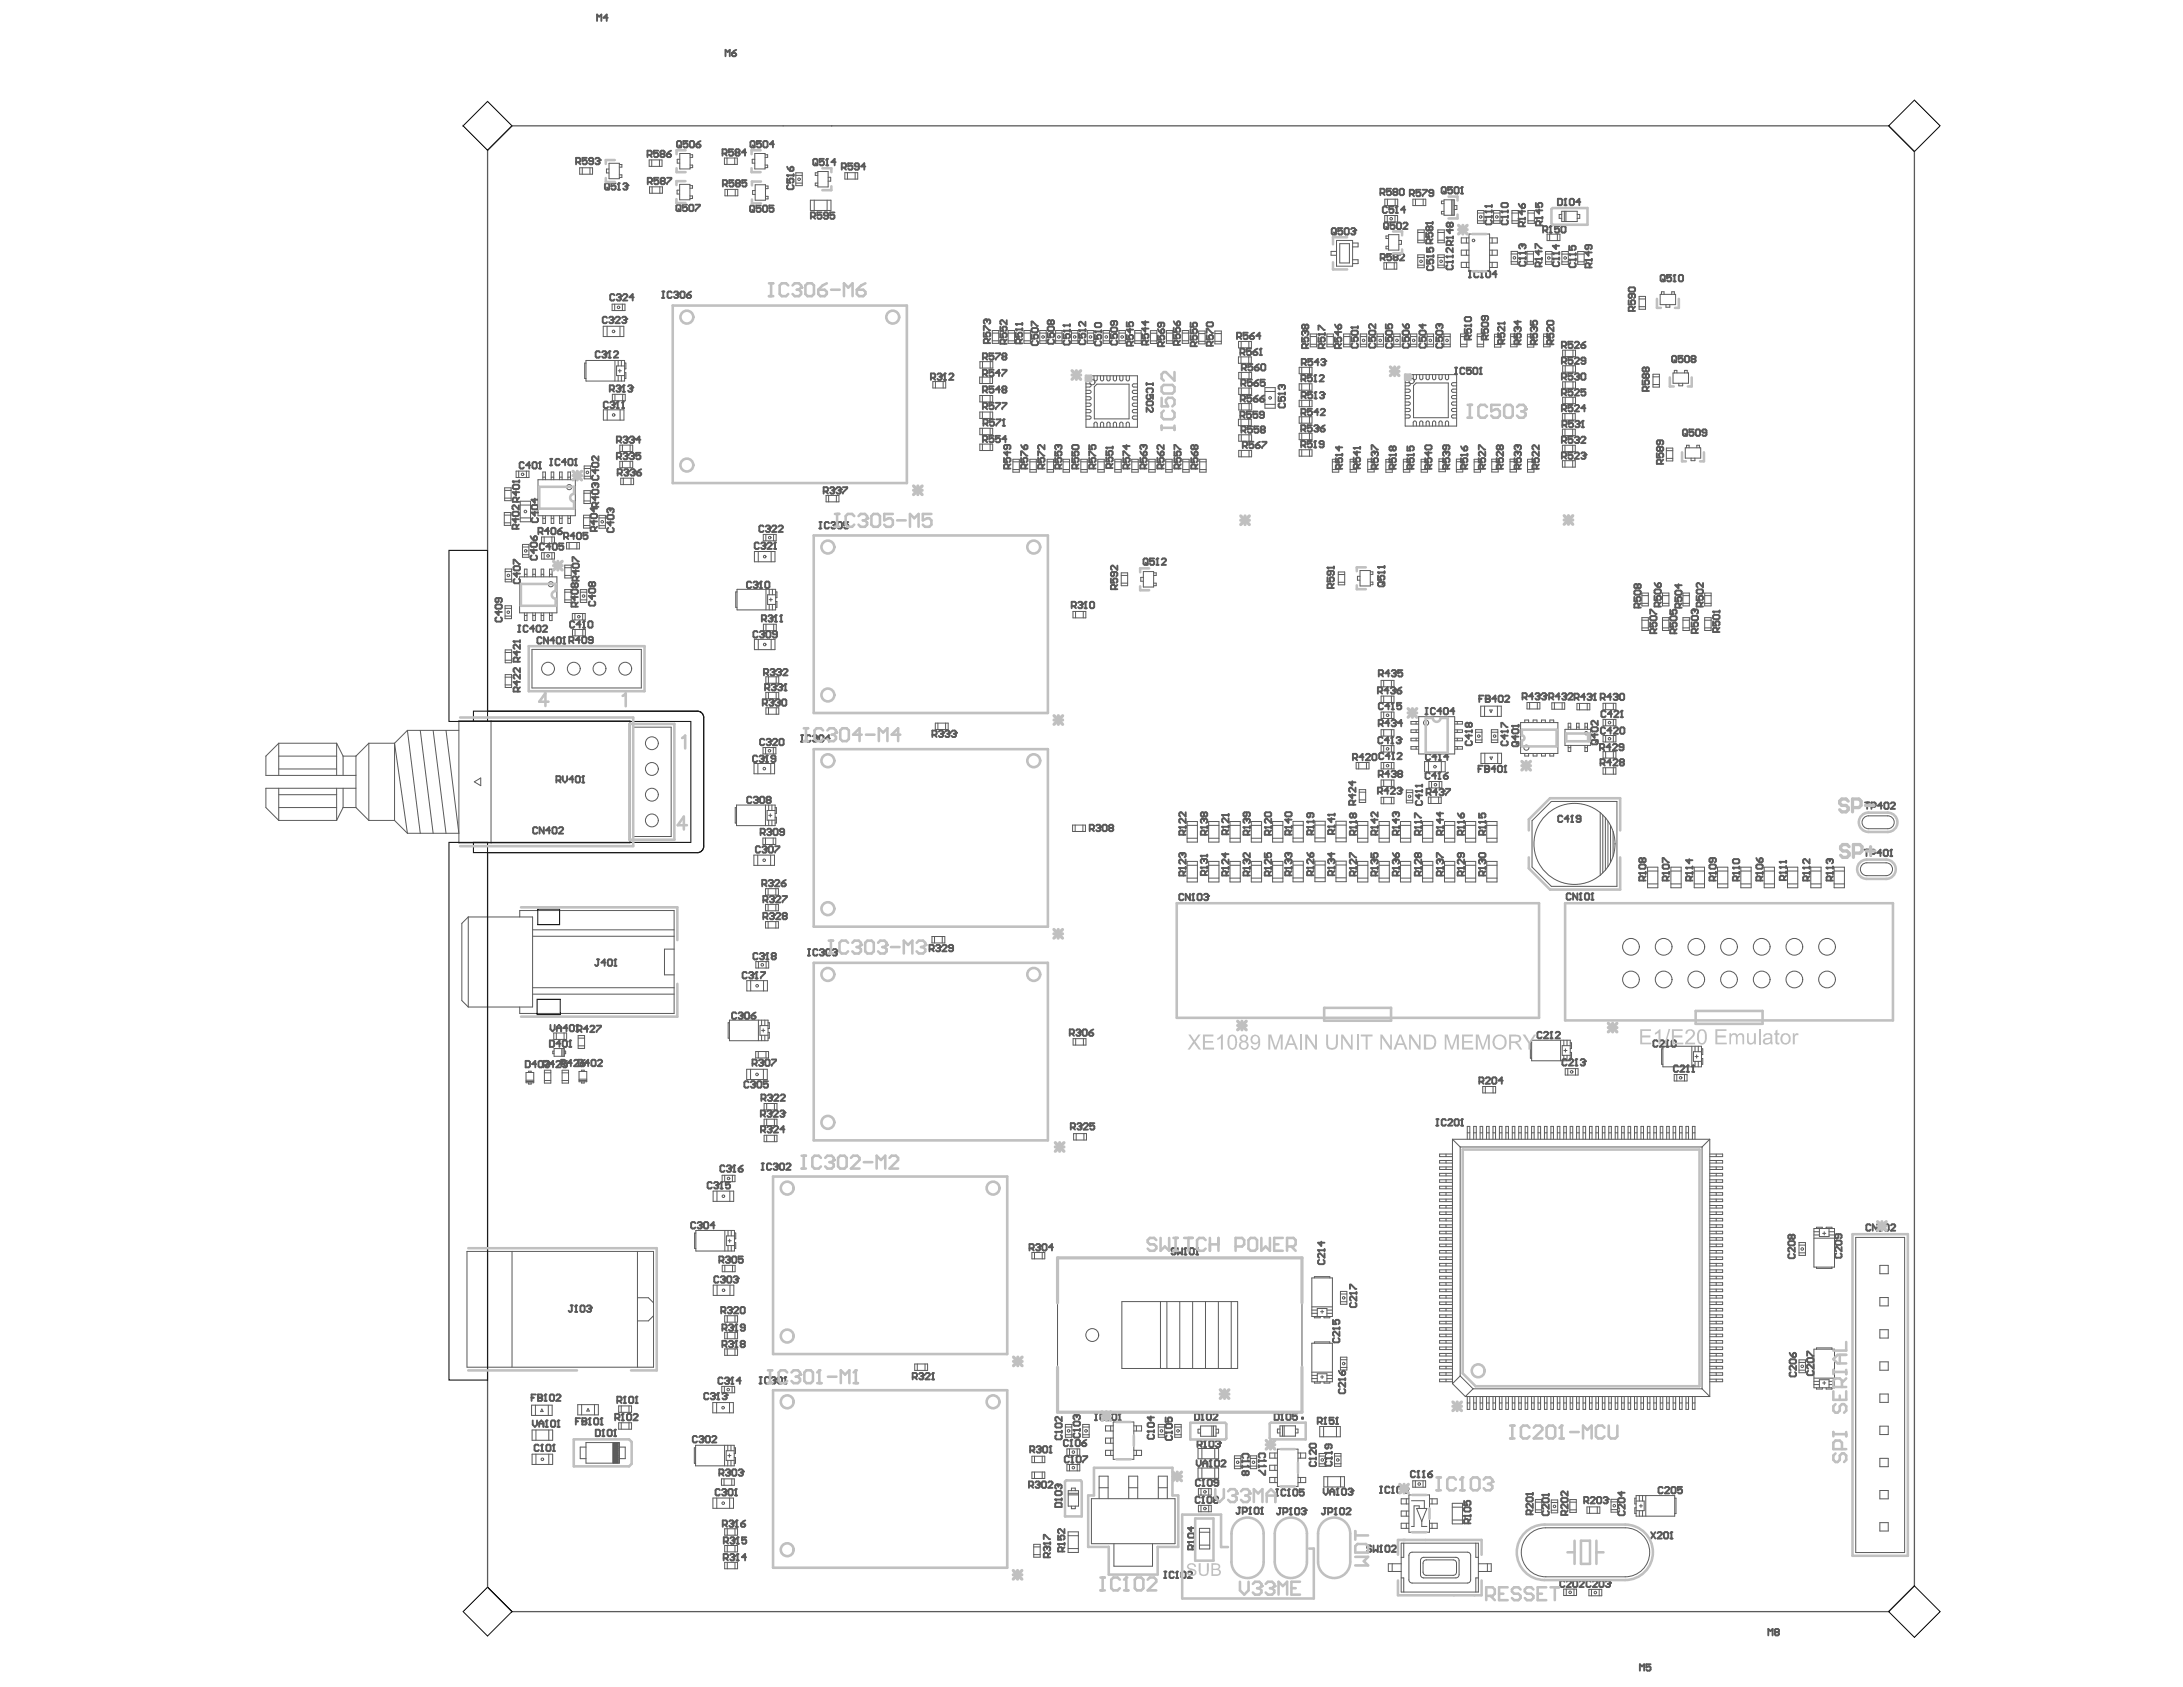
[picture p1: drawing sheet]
<svg xmlns="http://www.w3.org/2000/svg" width="279mm" height="216mm" viewBox="0 0 279 216" stroke-linecap="round" stroke-linejoin="round" font-family="sans-serif">
<path d="M62.4 19.2l3.1-3.1h176.2l3.3 3.3v183.6l-3.3 3.3h-176.2l-3.1-3.2v-94h26.8a.82 .82 0 0 0 .9-.8v-16.5a.82 .82 0 0 0-.9-.8h-26.8zM106.5 16.1h.1" fill="none" stroke="#5a5a5a" stroke-width=".16"/>
<g fill="none" stroke="#5a5a5a" stroke-width=".25">
<path d="M76.4 2.7v-.8l.3 .2 .3-.2v.8M77.8 2.3h-.6l.5-.4v.8M82.9 19.8h.4l.1-.1v-.3l-.1-.1h-.4v.8M83.1 19.8l.3 .3M84.2 19.3h-.5v.4l.3-.1 .2 .1v.3l-.1 .1h-.3l-.1-.1M84.7 19.7l-.2-.1 .2-.3h.2l.2 .1-.2 .3M84.7 19.7l-.2 .1 .2 .3h.2l.2-.1-.2-.3M84.7 19.7h.2M85.3 19.7h.5l.1 .3-.1 .1h-.3l-.2-.1zM85.9 19.3l-.6 .4M86.6 18.2l.2-.2h.3l.1 .2v.5l-.1 .2h-.3l-.2-.2zM86.9 18.6l.3 .3"/>
<path d="M88 18h-.5v.5l.2-.2 .3 .2v.2l-.1 .2h-.3l-.1-.2M88.3 18.2l.1-.2h.3l.1 .2v.5l-.1 .2h-.3l-.1-.2zM89.1 18.5h.4l.2 .2-.2 .2h-.3l-.1-.2zM89.7 18l-.6 .5M92.5 19.7h.4l.1-.2v-.3l-.1-.1h-.4v.8M92.7 19.7l.3 .2M92.9 7.2v-.8l.2 .3 .3-.3v.8M93.7 6.8h.4l.1 .3-.1 .1h-.3l-.1-.1zM93.8 19.1h-.5v.4l.3-.1 .2 .1v.3l-.1 .1h-.3l-.1-.1M94.2 6.4l-.5 .4M94.3 19.5l-.2-.1 .2-.3h.2l.2 .1-.2 .3M94.3 19.5l-.2 .2 .2 .2h.2l.2-.1-.2-.3"/>
<path d="M94.3 19.5h.2M95.5 19.5h-.6l.5-.4v.8M96 18.2l.2-.2h.3l.1 .2v.5l-.1 .2h-.3l-.2-.2zM96.3 18.6l.3 .3M97.4 18h-.5v.5l.2-.2 .3 .2v.2l-.1 .2h-.3l-.1-.2M97.7 18.2l.1-.2h.3l.1 .2v.5l-.1 .2h-.3l-.1-.2zM99.1 18.5h-.6l.4-.5v.9M73.7 20.8h.4l.2-.2v-.3l-.2-.1h-.4v.8M74 20.8l.3 .2M75.1 20.2h-.5v.4l.2-.1 .3 .1v.3l-.1 .1h-.3l-.1-.1M75.9 20.6h-.4l-.1-.1 .1-.3h.3l.1 .1v.6l-.1 .1h-.3l-.1-.1M76.2 20.3l.1-.1h.3l.2 .3"/>
<path d="M76.5 20.6h.1M76.6 20.6l.2 .2-.2 .2h-.3l-.1-.1M76.8 20.5h.1M76.8 20.5l-.2 .1M77.4 23.6l.2-.2h.2l.2 .2v.5l-.2 .2h-.2l-.2-.2zM77.7 24l.3 .3M78.6 37.8l-.1-.2h-.3l-.1 .2v.5l.1 .2h.3l.1-.2M78.8 23.4h-.6v.5l.3-.2 .3 .2v.2l-.1 .2h-.3l-.2-.2M78.9 37.8l.2-.2h.2l.2 .3M79.1 24.3h.2M79.2 38.1h.1M79.2 23.4h.1"/>
<path d="M79.2 23.4v.9M79.2 23.4l-.1 .2M79.3 38.1l.2 .1-.2 .3h-.2l-.2-.2M79.5 37.9h.1M79.5 37.9l-.2 .2M79.7 37.8l.2-.2h.3l.1 .2v.1l-.6 .6h.6M79.8 23.6l.1-.2h.3l.1 .3M80 23.9h.2M80.2 23.9l.1 .1-.1 .3h-.3l-.1-.2M80.3 23.7h.1M80.3 23.7l-.1 .2M81.1 38.1h-.5l.4-.5v.9"/>
<path d="M82.9 23.3h.4l.2-.1v-.3l-.2-.1h-.4v.8M83.2 23.3l.3 .3M84.3 22.8h-.6v.4l.3-.2 .3 .2v.2l-.2 .2h-.2l-.2-.2M84.7 23.2l-.1-.2 .1-.2h.3l.1 .1-.1 .3M84.7 23.2l-.1 .1 .1 .3h.3l.1-.2-.1-.2M84.7 23.2h.3M84.7 37.3h.3M84.7 38.1h.3M84.9 37.3v.8M85.4 22.8h.5v.1l-.5 .5v.2M86 37.4l-.2-.1h-.2l-.2 .1v.6l.2 .1h.2l.2-.1M86.3 37.4l.1-.1h.3l.1 .3"/>
<path d="M86.5 37.7h.2M86.6 26.3l.1-.1h.3l.1 .1v.6l-.1 .1h-.3l-.1-.1zM86.7 37.7l.1 .2-.1 .2h-.3l-.1-.1M86.8 37.6h.1M86.8 37.6l-.1 .1M86.8 26.7l.3 .3M87.2 37.3h.3l.1 .1v.6l-.1 .1h-.3l-.1-.1v-.6zM87.9 37.7h.4l.2 .3-.2 .1h-.3l-.1-.1zM87.9 26.2h-.5v.4l.3-.1 .2 .1v.3l-.1 .1h-.3l-.1-.1M88.2 26.3l.1-.1h.3l.2 .1v.6l-.2 .1h-.3l-.1-.1zM88.5 37.3l-.6 .4M89 26.2h.6v.1l-.6 .6v.1"/>
<path d="M92.5 23.6h.4l.2-.1v-.3l-.2-.1h-.4v.8M92.8 23.6l.3 .3M93.9 23.1h-.6v.4l.3-.2 .3 .2v.2l-.1 .2h-.3l-.2-.2M94.3 23.5l-.1-.2 .1-.2h.3l.1 .1-.1 .3M94.3 23.5h.3M94.3 23.5l-.1 .1 .1 .3h.3l.1-.2-.1-.2M95.5 23.1h-.5v.4l.4-.2 .1 .2v.2l-.1 .2h-.3l-.1-.2M96 26.4l.1-.1h.3l.1 .1v.6l-.1 .1h-.3l-.1-.1zM96.3 26.8l.2 .3M97.4 26.3h-.6v.4l.3-.1 .3 .1v.3l-.2 .1h-.2l-.2-.1M97.6 26.4l.2-.1h.3l.1 .1v.6l-.1 .1h-.3l-.2-.1zM99 26.3h-.5v.4l.2-.1 .3 .1v.3l-.1 .1h-.3l-.1-.1"/>
<path d="M100.7 22.4h.1M100.7 21.3l.5 .6M100.7 22.9v.5h.5l-.2-.3 .2-.2h.2l.2 .1v.3l-.2 .1M100.7 22.4h.9M100.7 22.4l.2 .2M100.9 23.7l-.2 .1v.3l.2 .1h.5l.2-.1v-.3l-.2-.1M101.2 21.5l.2-.2 .2 .2v.3l-.2 .1h-.2zM101.6 22.3v.3M103.8 27.7h.4l.1-.1v-.3l-.1-.1h-.4v.8M104.1 27.7l.2 .3M104.2 20.3h.3l.1 .2v.5l-.1 .2h-.3l-.1-.2v-.5zM104.4 20.9l.2 .3"/>
<path d="M105.2 27.2h-.6v.4l.4-.1 .2 .1v.3l-.2 .1h-.3l-.1-.1M105.5 20.3h-.6v.4l.3-.1 .3 .1v.3l-.2 .2h-.3l-.1-.2M105.7 21.2h.3M105.9 20.3h.1M105.9 20.3v.9M105.9 20.3l-.2 .2M106 27.6h-.4l-.2-.1 .2-.3h.2l.2 .1v.6l-.2 .1h-.2l-.2-.1M106.8 27.2h-.5v.4l.2-.1 .3 .1v.3l-.1 .1h-.3l-.1-.1M107 20.7h-.6l.4-.4v.9M107.7 21.4h.4l.2-.1v-.3l-.2-.1h-.4v.8M108 21.4l.3 .3M109.1 20.9h-.5v.4l.4-.1 .1 .1v.3l-.1 .1h-.3l-.1-.1"/>
<path d="M109.9 21.3h-.4l-.1-.1 .1-.3h.3l.1 .1v.6l-.1 .1h-.3l-.1-.1M110.8 21.3h-.6l.4-.4v.8M170.4 29.3l.2-.1h.3l.1 .1v.6l-.1 .1h-.3l-.2-.1zM170.7 29.7l.3 .3M171.8 29.2h-.5v.4l.2-.1 .3 .1v.3l-.1 .1h-.3l-.1-.1M172.1 29.3l.1-.1h.3l.1 .1v.6l-.1 .1h-.3l-.1-.1zM172.9 29.3l.2-.1h.2l.2 .3M173.2 29.6h.1M173.3 29.6l.2 .1-.2 .3h-.2l-.2-.1M173.5 29.5h.1M173.5 29.5l-.2 .1M176.7 24.7h.4l.1-.1v-.3l-.1-.1h-.4v.8"/>
<path d="M176.7 33.1h.4l.2-.2v-.3l-.2-.1h-.4v.8M176.9 24.7l.3 .3M177 33.1l.3 .2M177.1 28.6l.2-.1h.2l.2 .1v.6l-.2 .1h-.2l-.2-.1zM177.4 29l.3 .3M177.5 26.6l-.1-.2h-.3l-.1 .2v.5l.1 .2h.3l.1-.2M178 24.2h-.5v.4l.3-.2 .2 .2v.2l-.1 .2h-.3l-.1-.2M178.1 32.5h-.6v.4l.3-.1 .3 .1v.3l-.2 .1h-.2l-.2-.1M178.4 26.4h-.6v.4l.3-.1 .3 .1v.3l-.2 .2h-.3l-.1-.2M178.5 24.6l-.2 .1 .2 .3h.2l.2-.2-.2-.2M178.5 24.6l-.2-.2 .2-.2h.2l.2 .1-.2 .3M178.5 24.6h.2"/>
<path d="M178.5 32.9l-.2-.1 .2-.3h.3l.1 .1-.1 .3M178.5 32.9l-.2 .2 .2 .2h.3l.1-.1-.1-.3M178.5 32.9h.3M178.5 28.5h-.5v.4l.2-.1 .3 .1v.3l-.1 .1h-.3l-.1-.1M178.6 27.3h.3M178.8 26.4h.1M178.8 26.4v.9M178.8 26.4l-.2 .2M178.8 28.6l.1-.1h.3l.1 .1v.6l-.1 .1h-.3l-.1-.1zM179.1 24.3l.2-.1h.2l.2 .1v.5l-.2 .2h-.2l-.2-.2zM179.2 32.6l.1-.1h.3l.1 .1v.2l-.5 .5h.5M179.6 28.6l.1-.1h.3l.1 .1v.2l-.5 .5h.5"/>
<path d="M179.9 26.8h-.6l.4-.4v.9M180.4 24.8h.5l.1-.1v-.3l-.1-.1h-.5v.8M180.7 24.8l.3 .3M181.8 24.3h-.5v.4l.2-.1 .3 .1v.3l-.1 .1h-.3l-.1-.1M182.1 24.3h.5v.1l-.5 .6v.1M182.5 28.5h.1M182.5 29.8v.5h.4l-.1-.4 .1-.1h.3l.2 .1v.3l-.2 .1M182.5 28.5h.9M182.5 28.5l.2 .2M182.6 32.8h.1M182.6 33.2v.6h.4l-.1-.3 .1-.3h.3l.2 .1v.3l-.2 .2M182.6 31.7v.5h.4l-.1-.2 .1-.3h.3l.2 .1v.3l-.2 .1"/>
<path d="M182.6 32.8h.9M182.6 32.8l.2 .1M182.8 34l-.2 .2v.2l.2 .2h.5l.2-.2v-.2l-.2-.2M182.9 29.1l-.1-.1-.3 .1v.3l.2 .1 .2-.1M182.9 29.1l.2-.1 .3 .1v.3l-.2 .1-.3-.1M182.9 29.1v.3M183.1 31.2v-.5l-.2-.1h-.2l-.2 .1v.5h.9M183.4 30.6l-.3 .3M183.4 28.4v.3M183.5 32.7v.2M183.5 24.7h-.5l-.1-.1 .1-.3h.3l.2 .1v.6l-.2 .1h-.3l-.1-.1M184.5 24.1l.1-.2h.3l.2 .2v.5l-.2 .2h-.3l-.1-.2z"/>
<path d="M184.8 24.5l.3 .3M185.1 33.5h.1M185.1 32.8h.1M185.1 33.5h.8M185.1 33.5l.2 .2M185.1 32.8h.8M185.1 32.8l.2 .2M185.1 30.4h.1M185.1 30.4l.2 .1M185.1 30.4h.9M185.3 33.9l-.2 .2v.2l.2 .2h.5l.1-.2v-.2l-.1-.2M185.6 28.6l-.2-.1-.3 .1v.3l.2 .1 .3-.1"/>
<path d="M185.6 28.6l.1-.1 .3 .1v.3l-.2 .1-.2-.1M185.6 29.3v.6l-.5-.5h.9M185.6 28.6v.3M185.7 31.4v-.4l-.1-.2h-.3l-.2 .2v.4h.9M185.9 23.9h-.6v.5l.3-.2 .3 .2v.2l-.2 .2h-.2l-.2-.2M185.9 31.7v.6l-.5-.6-.3 .2v.2l.2 .2M185.9 32.7v.3M185.9 33.4v.3M186 30.8l-.3 .3M186 30.3v.2M186.2 24.1l.1-.2h.3l.1 .2v.5l-.1 .2h-.3l-.1-.2zM187 24.8h.3"/>
<path d="M187.1 23.9h.1M187.1 23.9l-.1 .2M187.1 23.9v.9M188 34.7h.3M188 35.5h.3M188.1 34.7v.8M189.2 34.8l-.1-.1h-.3l-.1 .1v.6l.1 .1h.3l.1-.1M189.5 35.5h.3M189.6 34.7h.1M189.6 34.7v.8M189.6 34.7l-.1 .1M190.1 27.8h.1"/>
<path d="M190.1 27.1h.1M190.1 26.4h.1M190.1 27.1l.1 .1M190.1 27.8l.1 .1M190.1 27.8h.8M190.1 27.1h.8M190.1 26.4h.8M190.1 26.4l.1 .1M190.2 34.8l.1-.1h.3l.1 .1v.6l-.1 .1h-.3l-.1-.1zM190.2 28.2l-.1 .1v.3l.1 .1h.6l.1-.1v-.3l-.1-.1M190.9 26.2v.3M190.9 26.9v.3"/>
<path d="M190.9 27.6v.3M191.6 35.1h-.6l.4-.4v.8M192.2 27.8h.1M192.2 27.1h.1M192.2 27.8h.8M192.2 27.1h.8M192.2 27.8l.1 .1M192.2 27.1l.1 .1M192.3 28.2l-.1 .1v.3l.1 .1h.6l.1-.1v-.3l-.1-.1M192.3 26h.6l.1 .1v.3l-.1 .1h-.6l-.1-.1v-.3zM193 26.9v.3M193 27.6v.3"/>
<path d="M194.4 28h.1M194.4 26.1l.4 .5M194.4 28h.8M194.4 28l.1 .1M194.4 33.1h.1M194.4 32.4h.1M194.4 33.1h.9M194.4 33.1l.2 .1M194.4 32.4h.9M194.4 32.4l.2 .1M194.6 33.5l-.2 .1v.3l.2 .1h.5l.2-.1v-.3l-.2-.1M194.7 31.3h.1"/>
<path d="M194.7 31.3l-.3 .1v.3l.2 .1M194.7 31.3l.1 .1M194.8 26.9v.6l-.4-.5h.8M194.8 31.4l.2-.1 .3 .1v.3l-.2 .1M194.8 31.4v.1M194.9 29v-.4l-.1-.2h-.3l-.1 .2v.4h.8M194.9 26.1l.3 .1v.3l-.1 .1h-.3v-.4zM195.2 28.4l-.3 .3M195.2 27.9v.2M195.3 32.2v.3M195.3 32.9v.3M196.5 33.1h.1"/>
<path d="M196.5 31.8v-.6h.1l.6 .6h.1M196.5 33.1l.1 .2M196.5 33.1h.8M196.6 27.9h.1M196.6 26v.5h.4l-.1-.3 .1-.2h.3l.1 .1v.3l-.1 .1M196.6 27.9l.1 .1M196.6 27.9h.8M196.9 32v.6l-.4-.4h.8M197 26.8v.5l-.4-.4h.8M197.1 34.1v-.4l-.2-.1h-.3l-.1 .1v.4h.8M197.1 28.8v-.4l-.1-.1h-.3l-.1 .1v.4h.8M197.3 33.6l-.2 .2"/>
<path d="M197.3 33v.3M197.4 28.3l-.3 .3M197.4 27.8v.2M197.5 29.5h.4l.1-.1v-.3l-.1-.2h-.4v.9M197.8 29.5l.2 .3M198.3 29.8h.3M198.5 28.9h.1M198.5 28.9l-.2 .2M198.5 28.9v.9M198.7 33.1h.1M198.7 32.4h.1M198.7 33.1h.9"/>
<path d="M198.7 33.1l.2 .1M198.7 32.4h.9M198.7 32.4l.2 .2M198.9 33.5l-.2 .2v.2l.2 .2h.5l.2-.2v-.2l-.2-.2M199.1 31.3v.6l-.4-.4h.9M199.4 25.4h.4l.1 .2v.5l-.1 .2h-.4zM199.6 28.9h-.6v.5l.3-.2 .3 .2v.2l-.2 .2h-.3l-.1-.2M199.6 32.3v.3M199.6 33v.2M199.8 29.1l.2-.2h.2l.2 .2v.5l-.2 .2h-.2l-.2-.2zM200.2 26.3h.3M200.4 25.4h.1"/>
<path d="M200.4 25.4v.9M200.4 25.4l-.2 .2M200.8 33.2h.1M200.8 32.6h.1M200.8 31.5v.5h.5l-.2-.3 .2-.2h.2l.2 .1v.3l-.2 .1M200.8 32.6l.2 .1M200.8 33.2h.9M200.8 33.2l.2 .2M200.8 32.6h.9M201 33.6l-.2 .2v.3l.2 .1h.5l.2-.1v-.3l-.2-.2M201 25.4h.3l.2 .2v.5l-.2 .2h-.3l-.1-.2v-.5zM201.7 32.4v.3"/>
<path d="M201.7 33.1v.3M202.3 25.9h-.6l.4-.5v.9M202.9 33.3h.1M202.9 33.3l.1 .1M202.9 33.3h.8M203.3 31.4v.4l-.1 .1-.3-.1v-.3l.1-.1h.6l.1 .1v.3l-.1 .1M203.3 32.2v.5l-.4-.4h.8M203.4 34.2v-.4l-.1-.1h-.3l-.1 .1v.4h.8M203.7 33.7l-.3 .3M203.7 33.1v.3M208.5 38.4v.6h.4l-.2-.3 .2-.3h.2l.2 .2v.2l-.2 .2M208.5 36.9l.1-.1h.5l.2 .1v.3l-.2 .1h-.5l-.1-.1z"/>
<path d="M208.9 37.6v.4l-.2 .1-.2-.1v-.3l.1-.1h.5l.2 .1v.3l-.2 .1M209 39.8v-.4l-.1-.2h-.3l-.1 .2v.4h.8M209.3 39.2l-.3 .3M212.5 35.3l.2-.1h.2l.2 .1v.6l-.2 .1h-.2l-.2-.1zM212.8 35.7l.3 .3M213.9 35.2h-.5v.4l.2-.1 .3 .1v.3l-.1 .1h-.3l-.1-.1M214.2 36h.3M214.3 35.2h.1M214.3 35.2l-.1 .1M214.3 35.2v.8M214.9 35.3l.1-.1h.3l.1 .1v.6l-.1 .1h-.3l-.1-.1zM67.1 59.3l-.2-.2h-.3l-.1 .2v.5l.1 .2h.3l.2-.2"/>
<path d="M67.9 59.6h-.6l.4-.5v.9M68.1 59.3l.2-.2h.3l.1 .2v.5l-.1 .2h-.3l-.2-.2zM69 60h.2M69.1 59.1h.1M69.1 59.1v.9M69.1 59.1l-.1 .2M70.4 58.7h.3M70.4 59.6h.3M70.5 58.7v.9M71.6 58.9l-.1-.2h-.3l-.1 .2v.5l.1 .2h.3l.1-.2M72.5 59.1h-.6l.4-.4v.9M72.9 58.7h.2l.2 .2v.5l-.2 .2h-.2l-.2-.2v-.5z"/>
<path d="M73.6 59.6h.2M73.7 58.7h.1M73.7 58.7v.9M73.7 58.7l-.1 .2M75.8 59.4l.1-.2h.6l.1 .2v.2l-.1 .2h-.6l-.1-.2zM76.6 58.4v.5l-.6-.5-.2 .1v.3l.1 .1M76.8 45.1l-.2-.2h-.2l-.2 .2v.5l.2 .2h.2l.2-.2M77.1 45.1l.1-.2h.3l.1 .3M77.3 45.4h.2M77.5 45.4l.1 .1-.1 .3h-.3l-.1-.2M77.6 45.2h.1M77.6 45.2l-.1 .2"/>
<path d="M77.7 40.7l-.1-.2h-.3l-.2 .2v.5l.2 .2h.3l.1-.2M77.8 51.5l-.1-.1h-.3l-.1 .1v.6l.1 .1h.3l.1-.1M77.9 45.8h.3M78 40.7l.1-.2h.3l.1 .3M78 44.9h.1M78 44.9v.9M78 44.9l-.1 .2M78 49.9h.5l.1-.2v-.3l-.1-.1h-.5v.8M78.1 51.5l.1-.1h.3l.1 .3M78.2 40.9h.2M78.3 49.9l.3 .2M78.4 51.8h.1"/>
<path d="M78.4 40.9l.1 .2-.1 .3h-.3l-.1-.2M78.5 51.8l.1 .2-.1 .2h-.3l-.1-.1M78.5 40.8h.1M78.5 40.8l-.1 .1M78.6 45.1l.1-.2h.3l.1 .2v.1l-.5 .6h.5M78.6 51.7h.1M78.6 51.7l-.1 .1M78.8 40.7l.1-.2h.3l.1 .2v.1l-.5 .6h.5M78.9 49.4l.1-.1h.3l.1 .3M78.9 52.2h.3M79 58.5h.4l.1-.1v-.3l-.1-.1h-.4v.8M79 56.4h.4l.1-.1v-.3l-.1-.1h-.4v.8"/>
<path d="M79.1 51.4h.1M79.1 51.4v.8M79.1 51.4l-.2 .1M79.1 49.7h.2M79.2 56.4l.3 .3M79.2 58.5l.3 .3M79.3 49.7l.1 .2-.1 .2h-.3l-.1-.1M79.4 49.6h.1M79.4 49.6l-.1 .1M79.6 52.2h.3M79.6 40.7l.1-.2h.3l.2 .3M79.7 50.1h.3"/>
<path d="M79.7 51.4h.1M79.7 51.4v.8M79.7 51.4l-.1 .1M79.8 58.1l.1-.1h.3l.1 .2M79.8 56l.1-.1h.3l.1 .2M79.8 49.3h.1M79.8 49.3v.8M79.8 49.3l-.1 .1M79.9 40.9h.1M80 40.9l.2 .2-.2 .3h-.3l-.1-.2M80.1 56.3h.1M80.1 58.4h.1"/>
<path d="M80.2 40.8h.1M80.2 40.8l-.2 .1M80.2 56.3l.1 .1-.1 .3h-.3l-.1-.2M80.2 58.4l.1 .1-.1 .3h-.3l-.1-.2M80.3 56.1h.1M80.3 58.2h.1M80.3 56.1l-.1 .2M80.3 58.2l-.1 .2M80.4 49.4l.1-.1h.3l.1 .3M80.6 58.1l.1-.1h.3l.1 .2M80.6 56l.1-.1h.3l.1 .2M80.7 49.7h.1"/>
<path d="M80.8 49.7l.1 .2-.1 .2h-.3l-.1-.1M80.9 56.3h.1M80.9 58.4h.1M80.9 49.6h.1M80.9 49.6l-.1 .1M81 56.3l.1 .1-.1 .3h-.3l-.1-.2M81 58.4l.1 .1-.1 .3h-.3l-.1-.2M81.1 56.1h.1M81.1 58.2h.1M81.1 56.1l-.1 .2M81.1 58.2l-.1 .2M82 58h-.6v.4l.3-.2 .3 .2v.2l-.2 .2h-.2l-.2-.2"/>
<path d="M82 56.3h-.6l.4-.4v.8M119.1 48.3h.5l.1-.1v-.3l-.1-.1h-.5v.8M119.4 48.3l.3 .3M120 47.9l.1-.1h.3l.1 .3M120.2 48.2h.2M120.4 48.2l.1 .1-.1 .3h-.3l-.1-.1M120.5 48.1h.1M120.5 48.1l-.1 .1M120.8 48.6h.3M120.9 47.8h.1M120.9 47.8l-.1 .1M120.9 47.8v.8"/>
<path d="M121.5 47.9l.1-.1h.3l.1 .1v.2l-.5 .5h.5M125.8 56.3h.4l.2-.1v-.3l-.2-.1h-.4v.8M125.8 45.8h.4l.2-.2v-.3l-.2-.1h-.4v.8M125.8 47.9h.4l.2-.2v-.2l-.2-.2h-.4v.8M125.8 50h.4l.2-.1v-.3l-.2-.2h-.4v.9M125.8 52.1h.4l.2-.1v-.3l-.2-.1h-.4v.8M125.9 54.2h.4l.1-.1v-.3l-.1-.1h-.4v.8M125.9 42.3v-.6h.2l.5 .6h.1M125.9 42.5v.6h.4l-.1-.3 .1-.3h.3l.1 .2v.3l-.1 .1M126.1 56.3l.3 .3M126.1 50l.3 .3M126.1 45.8l.3 .2"/>
<path d="M126.1 47.9l.3 .2M126.1 52.1l.3 .3M126.1 54.2l.3 .3M126.2 40.9h.1M126.2 40.9l-.3 .1v.3l.2 .1M126.2 40.9l.1 .1M126.3 41l.2-.1 .2 .1v.3l-.1 .1M126.3 41v.2M126.5 43.9v-.4l-.2-.1h-.2l-.2 .1v.4h.8M126.7 43.4l-.2 .2M127.2 51.6h-.6v.4l.3-.2 .3 .2v.2l-.2 .2h-.2l-.2-.2M127.2 55.8h-.6v.4l.4-.1 .2 .1v.3l-.2 .1h-.2l-.2-.1"/>
<path d="M127.2 49.4h-.6v.5l.3-.2 .3 .2v.2l-.2 .2h-.2l-.2-.2M127.2 45.2h-.6v.4l.3-.1 .3 .1v.3l-.2 .1h-.2l-.2-.1M127.2 47.3h-.6v.4l.4-.1 .2 .1v.3l-.2 .1h-.2l-.2-.1M127.2 53.7h-.5v.4l.3-.2 .2 .2v.3l-.1 .1h-.3l-.1-.1M127.4 45.2h.6v.1l-.6 .6v.1M127.4 51.6h.6v.1l-.6 .5v.2M127.5 53.7h.6v.1l-.6 .6v.1M128 49.9h-.6l.5-.5v.9M128 55.8h-.6v.4l.3-.1 .3 .1v.3l-.1 .1h-.3l-.2-.1M128 47.7h-.6l.5-.4v.8M128 41.8v.5h.4l-.1-.2 .1-.3h.3l.1 .1v.3l-.1 .1M128 42.6v.6h.4l-.1-.3 .1-.3h.3l.1 .2v.2l-.1 .2"/>
<path d="M128.3 51.6h.5v.1l-.5 .5v.2M128.3 47.3h.5v.2l-.5 .5v.1M128.3 54.5h.3M128.4 49.9h.3M128.4 49.9l-.1-.2 .1-.3h.3l.1 .2-.1 .3M128.4 49.9l-.1 .1 .1 .3h.3l.1-.2-.1-.2M128.4 45.6l-.1-.1 .1-.3h.3l.1 .1-.1 .3M128.4 45.6l-.1 .2 .1 .2h.3l.1-.1-.1-.3M128.4 45.6h.3M128.5 53.7h.1M128.5 53.7v.8M128.5 53.7l-.2 .1"/>
<path d="M128.5 58.6v.5h.4l-.1-.2 .1-.3h.3l.1 .1v.3l-.1 .1M128.6 44v-.4l-.2-.2h-.2l-.2 .2v.4h.8M128.8 56.2h-.5l.4-.4v.8M128.8 41v.5l-.5-.5-.3 .1v.3l.2 .1M128.8 43.4l-.2 .3M128.9 56.9v.5l-.1 .1-.3-.1v-.3l.1-.2h.6l.1 .2v.3l-.1 .1M128.9 57.8v.5l-.4-.4h.8M129.1 60v-.4l-.2-.2h-.3l-.1 .2v.4h.8M129.3 59.4l-.2 .3M130 42.2h.1M130 41.5h.1M130 42.6v.5h.4l-.1-.3 .1-.2h.3l.1 .1v.3l-.1 .1"/>
<path d="M130 42.2h.8M130 42.2l.2 .1M130 41.5h.8M130 41.5l.2 .1M130.6 43.9v-.4l-.2-.1h-.2l-.2 .1v.4h.8M130.7 58.6v.5h.4l-.1-.4 .1-.1h.3l.1 .1v.3l-.1 .1M130.7 58.3v-.5h.1l.6 .5h.1M130.7 56.9l.4 .6M130.8 43.4l-.2 .3M130.8 41.3v.3M130.8 42v.3M131.2 60v-.4l-.1-.2h-.3l-.1 .2v.4h.8"/>
<path d="M131.2 56.9l.3 .2v.3l-.1 .1h-.3v-.4zM131.5 59.4l-.3 .3M132 42.8v.6h.4l-.1-.3 .1-.3h.3l.1 .1v.3l-.1 .2M132 42.1l.2-.1h.5l.1 .1v.3l-.1 .1h-.5l-.2-.1zM132 41.7v-.5h.2l.5 .5h.1M132.2 43.6l-.2 .2v.2l.2 .2h.5l.1-.2v-.2l-.1-.2M132.9 58.6v.5h.4l-.2-.4 .2-.1h.2l.2 .1v.3l-.2 .1M132.9 58.3v-.5h.1l.5 .5h.2M133.4 60v-.4l-.1-.2h-.3l-.1 .2v.4h.8M133.7 56.9v.6l-.6-.6-.2 .2v.3l.1 .1M133.7 59.4l-.3 .3M134.1 42.6v.6h.4l-.1-.3 .1-.3h.3l.1 .2v.2l-.1 .2"/>
<path d="M134.2 41.8h.6l.1 .1v.3l-.1 .1h-.6l-.1-.1v-.3zM134.2 43.4l-.1 .2v.3l.1 .1h.6l.1-.1v-.3l-.1-.2M134.5 41.1l.1-.1 .3 .1v.3l-.1 .1-.3-.1M134.5 41.1l-.1-.1-.3 .1v.3l.1 .1 .3-.1M134.5 41.1v.3M135 58.6v.5h.5l-.2-.2 .2-.3h.2l.2 .1v.3l-.2 .1M135 57.8v.5h.5l-.2-.3 .2-.2h.2l.2 .1v.3l-.2 .1M135.3 56.9h.1M135.3 56.9l-.3 .2v.3l.2 .1M135.3 56.9l.2 .2M135.5 57.1l.1-.2 .3 .2v.3l-.2 .1M135.5 57.1v.1"/>
<path d="M135.6 60v-.4l-.1-.2h-.3l-.2 .2v.4h.9M135.9 59.4l-.3 .3M136.1 42.3h.1M136.1 41.6h.1M136.1 42.7v.6h.4l-.1-.3 .1-.3h.3l.1 .2v.2l-.1 .2M136.1 42.3h.8M136.1 42.3l.1 .2M136.1 41.6h.8M136.1 41.6l.1 .2M136.2 43.6l-.1 .1v.3l.1 .1h.6l.1-.1v-.3l-.1-.1M136.9 41.5v.3M136.9 42.2v.3"/>
<path d="M137.2 58.6v.5h.4l-.1-.2 .1-.3h.3l.1 .1v.3l-.1 .1M137.2 57.8v.5h.4l-.1-.3 .1-.2h.3l.1 .1v.3l-.1 .1M137.4 56.9h.5l.1 .2v.3l-.1 .1h-.5l-.2-.1v-.3zM137.8 60v-.4l-.2-.2h-.2l-.2 .2v.4h.8M138 59.4l-.2 .3M138.1 42.3h.1M138.1 42.3h.8M138.1 42.7v.5h.4l-.1-.2 .1-.3h.3l.1 .1v.3l-.1 .1M138.1 42.3l.1 .1M138.2 43.5l-.1 .1v.3l.1 .2h.6l.1-.2v-.3l-.1-.1M138.9 41.2v.5l-.5-.5h-.2l-.1 .1v.3l.1 .1M138.9 42.1v.3"/>
<path d="M139.4 58.6v.5h.4l-.1-.2 .1-.3h.3l.1 .1v.3l-.1 .1M139.4 56.9v.6h.4l-.1-.4 .1-.2h.3l.1 .2v.3l-.1 .1M139.4 58.3v-.5h.1l.6 .5h.1M140 60v-.4l-.2-.2h-.3l-.1 .2v.4h.8M140.1 42.4h.1M140.1 42.8v.6h.4l-.1-.4 .1-.2h.3l.2 .2v.2l-.2 .2M140.1 41.5l.2-.2h.5l.2 .2v.2l-.2 .2h-.5l-.2-.2zM140.1 42.4h.9M140.1 42.4l.2 .2M140.2 59.4l-.2 .3M140.3 43.7l-.2 .1v.3l.2 .1h.5l.2-.1v-.3l-.2-.1M141 42.3v.3"/>
<path d="M141.6 57.3h.1M141.6 57.7v.6h.4l-.1-.3 .1-.3h.3l.1 .1v.3l-.1 .2M141.6 58.5v.6h.4l-.1-.3 .1-.3h.3l.1 .2v.2l-.1 .2M141.6 57.3h.8M141.6 57.3l.1 .1M142.1 59.9v-.4l-.1-.1h-.3l-.1 .1v.4h.8M142.2 42.7v.6h.4l-.2-.3 .2-.3h.3l.1 .2v.2l-.1 .2M142.3 43.6l-.1 .1v.3l.1 .1h.6l.1-.1v-.3l-.1-.1M142.3 41.9h.6l.1 .2v.2l-.1 .2h-.6l-.1-.2v-.2zM142.4 59.4l-.3 .2M142.4 57.2v.2M142.6 41.1v.4l-.2 .1-.2-.1v-.3l.1-.1h.6l.1 .1v.3l-.1 .1"/>
<path d="M143.8 58.6v.5h.4l-.2-.2 .2-.3h.2l.2 .1v.3l-.2 .1M143.8 58.3v-.5h.1l.5 .5h.2M144.2 56.9v.6l-.4-.4h.8M144.2 42.9v.5h.4l-.1-.3 .1-.2h.3l.1 .1v.3l-.1 .1M144.2 41.2v.6h.4l-.1-.3 .1-.3h.3l.1 .2v.2l-.1 .2M144.3 60v-.4l-.1-.2h-.3l-.1 .2v.4h.8M144.6 59.4l-.3 .3M144.6 42v.6l-.4-.4h.8M144.8 44.2v-.4l-.2-.1h-.3l-.1 .1v.4h.8M145 43.7l-.2 .3M145.9 58.6v.5h.5l-.2-.2 .2-.3h.2l.2 .1v.3l-.2 .1M145.9 57.8l.5 .5"/>
<path d="M146.2 42.7v.6h.4l-.2-.4 .2-.2h.3l.1 .2v.2l-.1 .2M146.2 56.9h.1M146.2 56.9l-.3 .2v.3l.2 .1M146.2 56.9l.2 .2M146.4 57.1l.1-.2 .3 .2v.3l-.2 .1M146.4 57.1v.1M146.5 60v-.4l-.1-.2h-.3l-.2 .2v.4h.9M146.5 57.8l.3 .1v.3l-.2 .1h-.2v-.4zM146.6 41.9v.6l-.4-.4h.8M146.6 41.1v.5l-.4-.4h.8M146.7 44.1v-.4l-.1-.1h-.3l-.1 .1v.4h.8M146.7 51.5l.2-.2h.5l.2 .2v.3l-.2 .1h-.5l-.2-.1z"/>
<path d="M146.7 49.2h.9M146.7 49v.3M146.8 59.4l-.3 .3M146.9 50.5l-.2 .2v.2l.2 .2h.3l.1-.2-.1-.4h.4v.6M146.9 50.2l-.2-.1v-.3l.2-.1h.5l.2 .1v.3l-.2 .1M147 43.6l-.3 .2M147.4 52.2l.2 .1v.3l-.2 .1h-.1l-.6-.5v.5M147.6 49v.3M148.1 58.6v.5h.4l-.1-.2 .1-.3h.3l.1 .1v.3l-.1 .1M148.1 57.8l.4 .5M148.2 42.9v.6h.4l-.1-.3 .1-.3h.3l.1 .2v.2l-.1 .2M148.2 42.1l.4 .6"/>
<path d="M148.5 57.9l.2-.1 .2 .1v.3l-.1 .1h-.3zM148.6 42.2l.3-.1 .1 .1v.3l-.1 .2h-.3zM148.6 41.3v.4l-.1 .1-.3-.1v-.3l.1-.1h.6l.1 .1v.3l-.1 .1M148.7 60v-.4l-.2-.2h-.2l-.2 .2v.4h.8M148.7 44.3v-.4l-.1-.1h-.3l-.1 .1v.4h.8M148.9 56.9v.6l-.5-.6h-.1l-.2 .2v.3l.2 .1M148.9 59.4l-.2 .3M149 43.8l-.3 .2M150.2 41.9v.6h.4l-.1-.3 .1-.3h.3l.1 .2v.3l-.1 .1M150.2 42.8v.5h.4l-.1-.3 .1-.2h.3l.1 .1v.3l-.1 .1M150.2 41.1l.4 .6M150.3 58.6v.5h.4l-.1-.2 .1-.3h.3l.1 .1v.3l-.1 .1"/>
<path d="M150.3 57.5v-.6h.1l.6 .6h.1M150.3 57.8v.5h.4l-.1-.4 .1-.1h.3l.1 .1v.3l-.1 .1M150.6 41.3l.3-.2 .1 .2v.2l-.1 .2h-.3zM150.8 44.1v-.4l-.2-.1h-.2l-.2 .1v.4h.8M150.9 60v-.4l-.2-.2h-.3l-.1 .2v.4h.8M151 43.6l-.2 .3M151.1 59.4l-.2 .3M152.4 41.3v.5h.4l-.1-.2 .1-.3h.3l.1 .1v.3l-.1 .1M152.4 42.1v.6h.4l-.1-.3 .1-.3h.3l.1 .1v.3l-.1 .2M152.4 42.9v.6h.4l-.1-.3 .1-.3h.3l.1 .2v.2l-.1 .2M152.5 58.6v.6h.4l-.2-.3 .2-.3h.2l.2 .1v.3l-.2 .2M152.5 57.8l.4 .5"/>
<path d="M152.9 57.1l-.2-.1-.2 .1v.3l.1 .1 .3-.1M152.9 57.1l.1-.1 .3 .1v.3l-.2 .1-.2-.1M152.9 57.9l.2-.1 .2 .1v.3l-.2 .1h-.2zM152.9 57.1v.3M152.9 44.3v-.4l-.1-.1h-.3l-.1 .1v.4h.8M153 60v-.4l-.1-.2h-.3l-.1 .2v.4h.8M153.2 43.8l-.3 .2M153.3 59.4l-.3 .3M154.4 41.4l.2-.2h.5l.2 .2v.3l-.2 .1h-.5l-.2-.1zM154.4 42.6v-.5h.2l.5 .5h.2M154.4 42.9v.5h.4l-.1-.2 .1-.3h.3l.2 .1v.3l-.2 .1M155 44.3v-.5l-.2-.1h-.2l-.2 .1v.5h.9"/>
<path d="M155.3 43.7l-.3 .3M158.3 43.1h.4l.2-.1v-.3l-.2-.1h-.4v.8M158.6 43.1l.3 .3M158.8 45.2h.4l.1-.2v-.2l-.1-.2h-.4v.8M158.8 53.2h.4l.1-.1v-.3l-.1-.1h-.4v.8M158.8 51.1h.4l.2-.1v-.3l-.2-.1h-.4v.8M158.9 49.1h.4l.1-.1v-.3l-.1-.1h-.4v.8M158.9 55.1h.4l.1-.1v-.3l-.1-.1h-.4v.8M158.9 47.1h.4l.2-.1v-.3l-.2-.1h-.4v.8M159 53.2l.3 .3M159 45.2l.3 .2M159.1 57.1h.4l.1-.1v-.3l-.1-.2h-.4v.9"/>
<path d="M159.1 51.1l.3 .3M159.1 49.1l.3 .3M159.2 55.1l.2 .3M159.2 47.1l.3 .3M159.3 57.1l.3 .3M159.7 42.6h-.6v.4l.3-.1 .3 .1v.3l-.1 .1h-.3l-.2-.1M160 43h.4l.1 .3-.1 .1h-.3l-.1-.1zM160.1 52.7h-.5v.4l.2-.2 .3 .2v.3l-.1 .1h-.3l-.1-.1M160.1 44.6h-.5v.4l.2-.1 .3 .1v.3l-.1 .1h-.3l-.1-.1M160.2 50.6h-.6v.4l.4-.1 .2 .1v.3l-.2 .1h-.2l-.2-.1M160.2 48.6h-.5v.4l.3-.1 .2 .1v.3l-.1 .1h-.3l-.1-.1M160.3 54.6h-.6v.4l.4-.2 .2 .2v.2l-.2 .2h-.3l-.1-.2"/>
<path d="M160.3 46.6h-.5v.4l.2-.1 .3 .1v.3l-.1 .1h-.3l-.1-.1M160.4 45h.4l.1 .3-.1 .1h-.3l-.1-.1zM160.4 56.5h-.5v.5l.3-.2 .2 .2v.2l-.1 .2h-.3l-.1-.2M160.4 51h.5l.1 .3-.1 .1h-.3l-.2-.1zM160.5 49h.4l.2 .3-.2 .1h-.2l-.2-.1zM160.5 42.6l-.5 .4M160.6 47h.4l.1 .3-.1 .1h-.3l-.1-.1zM160.7 57h.4l.2 .2-.2 .2h-.3l-.1-.2zM160.9 52.7h-.5v.4l.3-.2 .2 .2v.3l-.1 .1h-.3l-.1-.1M160.9 44.6l-.5 .4M161 50.6l-.6 .4M161.1 48.6l-.6 .4"/>
<path d="M161.1 54.6h-.6v.4l.3-.2 .3 .2v.2l-.2 .2h-.2l-.2-.2M161.1 46.6l-.5 .4M161.2 45.4h.3M161.3 56.5l-.6 .5M161.3 51h.4l.1 .3-.1 .1h-.3l-.1-.1zM161.3 43h-.5l.4-.4v.8M161.4 44.6h.1M161.4 44.6l-.2 .2M161.4 44.6v.8M161.4 46.7l.1-.1h.3l.2 .1v.6l-.2 .1h-.3l-.1-.1zM161.5 55l-.1-.2 .1-.2h.3l.1 .1-.1 .3M161.5 55l-.1 .1 .1 .3h.3l.1-.2-.1-.2"/>
<path d="M161.5 55h.3M161.5 56.5h.6v.2l-.6 .5v.2M161.8 53.1h-.4l-.2-.2 .2-.2h.2l.2 .1v.6l-.2 .1h-.2l-.2-.1M161.8 50.6l-.5 .4M161.9 48.6h-.6v.4l.3-.1 .3 .1v.3l-.2 .1h-.2l-.2-.1M163.6 50.4h.1M163.6 50.8v.5h.5l-.2-.4 .2-.1h.2l.2 .1v.3l-.2 .1M163.6 50.4h.9M163.6 50.4l.2 .1M163.8 51.6l-.2 .1v.3l.2 .2h.5l.2-.2v-.3l-.2-.1M163.9 49.3h.1M163.9 49.3l-.3 .1v.3l.2 .1"/>
<path d="M163.9 49.3l.2 .1M164.1 49.4l.1-.1 .3 .1v.3l-.2 .1M164.1 49.4v.2M164.5 50.2v.3M166.5 57h.5l.1-.1v-.3l-.1-.2h-.5v.9M166.5 55h.5l.1-.2v-.2l-.1-.2h-.5v.8M166.6 48.5h.4l.1-.1v-.3l-.1-.1h-.4v.8M166.6 52.9h.4l.1-.2v-.2l-.1-.2h-.4v.8M166.6 50.7h.4l.1-.1v-.3l-.1-.1h-.4v.8M166.6 46.5h.4l.2-.2v-.2l-.2-.2h-.4v.9M166.6 43.2v.5h.5l-.2-.4 .2-.1h.2l.2 .1v.3l-.2 .1M166.8 57l.3 .3"/>
<path d="M166.8 55l.3 .2M166.8 52.9l.3 .2M166.8 48.5l.3 .3M166.9 50.7l.2 .3M166.9 46.5l.3 .3M166.9 42.4h.1M166.9 42.4l-.3 .1v.3l.2 .1M166.9 42.4l.2 .1M167.1 41.7l-.2-.2-.3 .2v.2l.2 .2 .3-.2M167.1 42.5l.1-.1 .3 .1v.3l-.2 .1M167.1 41.7l.1-.2 .3 .2v.2l-.2 .2-.2-.2M167.1 41.7v.2"/>
<path d="M167.1 42.5v.1M167.2 44.6v-.5l-.1-.1h-.3l-.2 .1v.5h.9M167.5 44l-.3 .3M167.9 56.4h-.5v.5l.2-.2 .3 .2v.2l-.1 .2h-.3l-.1-.2M167.9 54.4h-.5v.4l.2-.1 .3 .1v.3l-.1 .1h-.3l-.1-.1M167.9 48h-.5v.4l.3-.1 .2 .1v.3l-.1 .1h-.3l-.1-.1M167.9 52.3h-.5v.4l.3-.1 .2 .1v.3l-.1 .1h-.3l-.1-.1M168 50.2h-.6v.4l.3-.2 .3 .2v.3l-.2 .1h-.2l-.2-.1M168 45.9h-.6v.4l.3-.1 .3 .1v.3l-.2 .2h-.2l-.2-.2M168.2 57.3h.3M168.2 54.6l.1-.2h.3l.1 .3M168.2 48.8h.3"/>
<path d="M168.2 51h.3M168.3 56.4h.1M168.3 56.4v.9M168.3 56.4l-.1 .2M168.3 48h.1M168.3 48v.8M168.3 48l-.1 .1M168.4 50.2h.1M168.4 50.2v.8M168.4 50.2l-.2 .1M168.5 54.8h.1M168.6 54.8l.1 .2-.1 .2h-.3l-.1-.1"/>
<path d="M168.7 54.7h.1M168.7 54.7l-.1 .1M168.7 42.8h.1M168.7 43.2v.5h.5l-.2-.4 .2-.1h.2l.2 .1v.3l-.2 .1M168.7 42.8h.9M168.7 42.2v-.5h.2l.5 .5h.2M168.7 42.8l.2 .1M168.8 52.7h-.6l.4-.4v.8M168.8 46.3h-.5l.4-.4v.9M168.9 48.1l.1-.1h.3l.1 .1v.2l-.5 .5h.5M168.9 50.3l.2-.1h.2l.2 .2M169 54.8h.4l.2 .3-.2 .1h-.3l-.1-.1z"/>
<path d="M169 52.5l.2-.2h.2l.2 .2v.1l-.6 .5h.6M169.1 46.1l.1-.2h.3l.1 .3M169.2 50.6h.1M169.3 44.6v-.5l-.1-.1h-.3l-.2 .1v.5h.9M169.3 50.6l.2 .1-.2 .3h-.2l-.2-.1M169.4 46.3h.1M169.4 56.9h-.4l-.1-.2 .1-.3h.3l.1 .2v.5l-.1 .2h-.3l-.1-.2M169.5 50.4h.1M169.5 50.4l-.2 .2M169.5 46.3l.1 .2-.1 .3h-.3l-.1-.2M169.6 54.4l-.6 .4M169.6 44l-.3 .3"/>
<path d="M169.6 42.6v.3M169.6 46.2h.1M169.6 46.2l-.1 .1M170.9 43.2v.5h.4l-.2-.2 .2-.3h.2l.2 .1v.3l-.2 .1M170.9 41.5l.4 .6M171 58.2h.1M171 58.6v.6h.4l-.2-.3 .2-.3h.3l.1 .2v.2l-.1 .2M171 58.2h.8M171 58.2l.1 .2M171.3 42.4v.5l-.4-.4h.8M171.3 41.7l.2-.2 .2 .2v.2l-.2 .2h-.2zM171.4 57.1v.6l-.4-.4h.8"/>
<path d="M171.4 44.6v-.5l-.1-.1h-.3l-.1 .1v.5h.8M171.5 60v-.4l-.1-.2h-.3l-.1 .2v.4h.8M171.7 44l-.3 .3M171.8 59.4l-.3 .3M171.8 58.1v.3M173 41.9h.1M173 43.1v.6h.4l-.2-.3 .2-.3h.2l.2 .2v.2l-.2 .2M173 41.9h.8M173 41.9l.1 .1M173.1 44l-.1 .1v.3l.1 .1h.5l.2-.1v-.3l-.2-.1M173.1 42.3h.5l.2 .1v.3l-.2 .2h-.5l-.1-.2v-.3zM173.3 57.3h.1"/>
<path d="M173.3 58.6v.5h.4l-.2-.3 .2-.2h.2l.2 .1v.3l-.2 .1M173.3 57.3h.8M173.3 57.3l.1 .2M173.7 57.7v.6l-.4-.4h.8M173.8 41.8v.2M173.8 59.9v-.4l-.1-.1h-.3l-.1 .1v.4h.8M174.1 59.4l-.3 .3M174.1 57.2v.3M175.2 43.1v.6h.4l-.1-.4 .1-.2h.3l.1 .2v.2l-.1 .2M175.2 42.4l.2-.1h.5l.1 .1v.3l-.1 .2h-.5l-.2-.2zM175.4 43.9l-.2 .2v.3l.2 .1h.5l.1-.1v-.3l-.1-.2M175.5 58.6v.6h.5l-.2-.3 .2-.3h.2l.2 .2v.2l-.2 .2"/>
<path d="M175.5 57.5v-.5h.2l.5 .5h.2M175.8 57.8h.1M175.8 57.8l-.3 .1v.3l.2 .2M175.8 57.8l.2 .1M176 57.9l.1-.1 .3 .1v.3l-.2 .2M176 57.9v.2M176 41.5v.5l-.5-.5-.3 .1v.3l.2 .1M176.1 60v-.4l-.1-.2h-.3l-.2 .2v.4h.9M176.4 59.4l-.3 .3M177.4 43.1v.6h.4l-.2-.3 .2-.3h.3l.1 .2v.2l-.1 .2M177.4 42.4l.1-.1h.6l.1 .1v.3l-.1 .2h-.6l-.1-.2zM177.4 41.5v.5h.4l-.2-.2 .2-.3h.3l.1 .1v.3l-.1 .1"/>
<path d="M177.5 44l-.1 .1v.3l.1 .1h.6l.1-.1v-.3l-.1-.1M177.8 58.2h.1M177.8 58.6v.6h.4l-.1-.3 .1-.3h.3l.2 .2v.2l-.2 .2M177.8 58.2h.9M177.8 58.2l.2 .2M178.2 57.3l-.1-.2-.3 .2v.2l.2 .2 .2-.2M178.2 57.3l.2-.2 .3 .2v.2l-.2 .2-.3-.2M178.2 57.3v.2M178.4 60v-.4l-.2-.2h-.2l-.2 .2v.4h.9M178.7 58.1v.3M178.7 59.4l-.3 .3M179.5 43.1v.6h.4l-.1-.3 .1-.3h.3l.1 .2v.2l-.1 .2"/>
<path d="M179.5 42.4l.2-.1h.5l.1 .1v.3l-.1 .2h-.5l-.2-.2zM179.5 41.5l.4 .5M179.7 44l-.2 .1v.3l.2 .1h.5l.1-.1v-.3l-.1-.1M179.9 41.6l.3-.1 .1 .1v.3l-.1 .1h-.3zM180.1 58.2h.1M180.1 58.6v.6h.4l-.1-.3 .1-.3h.3l.1 .2v.2l-.1 .2M180.1 57.1v.6h.4l-.1-.4 .1-.2h.3l.1 .2v.2l-.1 .2M180.1 58.2h.8M180.1 58.2l.2 .2M180.7 60v-.4l-.2-.2h-.2l-.2 .2v.4h.8M180.9 59.4l-.2 .3M180.9 58.1v.3"/>
<path d="M181.7 43.1v.6h.4l-.2-.3 .2-.3h.3l.1 .2v.2l-.1 .2M181.7 42.4l.1-.1h.6l.1 .1v.3l-.1 .2h-.6l-.1-.2zM181.8 44l-.1 .1v.3l.1 .1h.6l.1-.1v-.3l-.1-.1M182.1 41.5v.5l-.4-.4h.8M182.4 58.6v.6h.4l-.1-.3 .1-.3h.3l.1 .2v.2l-.1 .2M182.4 57.1l.1-.1h.6l.1 .1v.3l-.1 .1h-.6l-.1-.1zM182.8 57.8v.6l-.4-.5h.8M183 60v-.4l-.2-.2h-.3l-.1 .2v.4h.8M183.2 59.4l-.2 .3M183.8 43.1v.6h.4l-.1-.3 .1-.3h.3l.1 .2v.2l-.1 .2M183.8 42.4l.2-.1h.5l.1 .1v.3l-.1 .2h-.5l-.2-.2zM184 44l-.2 .1v.3l.2 .1h.5l.1-.1v-.3l-.1-.1"/>
<path d="M184.1 41.5h.1M184.1 41.5l-.3 .1v.3l.2 .1M184.1 41.5l.1 .1M184.2 41.6l.2-.1 .2 .1v.3l-.1 .1M184.2 41.6v.2M184.7 58.6v.6h.4l-.1-.3 .1-.3h.3l.1 .2v.2l-.1 .2M185 57.8h.1M185 57.8l-.3 .1v.3l.1 .2M185 57.8l.1 .1M185.1 57.9l.1-.1 .3 .1v.3l-.1 .2M185.1 57v.4l-.1 .1-.3-.1v-.3l.1-.1h.6l.1 .1v.3l-.1 .1M185.1 57.9v.2"/>
<path d="M185.2 60v-.4l-.1-.2h-.3l-.1 .2v.4h.8M185.5 59.4l-.3 .3M186.2 47.1h.3M186.2 47.9h.3M186.4 47.1v.8M187 58.2h.1M187 57.1l.4 .6M187 58.6v.6h.4l-.1-.3 .1-.3h.3l.1 .2v.2l-.1 .2M187 58.2h.8M187 58.2l.1 .2M187.4 57.3l.3-.2 .1 .2v.2l-.1 .2h-.3zM187.5 47.2l-.2-.1h-.3l-.1 .1v.5l.1 .2h.3l.2-.2"/>
<path d="M187.5 41.7h.1M187.5 41.7h.8M187.5 40.7l.1-.1h.6l.1 .1v.3l-.1 .1h-.6l-.1-.1zM187.5 42.1v.5h.4l-.2-.2 .2-.3h.3l.1 .1v.3l-.1 .1M187.5 41.7l.1 .1M187.5 60v-.4l-.1-.2h-.3l-.1 .2v.4h.8M187.8 59.4l-.3 .3M187.8 58.1v.3M188 43.5v-.5l-.1-.1h-.3l-.1 .1v.5h.8M188.3 47.1h-.6v.4l.3-.2 .3 .2v.2l-.2 .2h-.2l-.2-.2M188.3 42.9l-.3 .3M188.3 41.5v.3"/>
<path d="M188.6 47.2l.1-.1h.3l.1 .1v.5l-.1 .2h-.3l-.1-.2zM189.3 58.6v.6h.4l-.2-.3 .2-.3h.3l.1 .2v.2l-.1 .2M189.3 57.5v-.5h.1l.6 .5h.1M189.4 47.9h.2M189.5 47.1h.1M189.5 47.1v.8M189.5 47.1l-.1 .1M189.6 41.4l.2-.1h.5l.2 .1v.3l-.2 .1h-.5l-.2-.1zM189.6 42.1v.5h.5l-.2-.2 .2-.3h.2l.2 .1v.3l-.2 .1M189.8 60v-.4l-.1-.2h-.3l-.1 .2v.4h.8M190.1 40.4v.4l-.2 .2-.3-.2v-.2l.2-.2h.5l.2 .2v.2l-.2 .2M190.1 57.8v.6l-.6-.6-.2 .1v.3l.1 .2"/>
<path d="M190.1 59.4l-.3 .3M190.2 43.5v-.5l-.1-.1h-.3l-.2 .1v.5h.9M190.5 42.9l-.3 .3M191.6 58.6v.6h.4l-.2-.3 .2-.3h.2l.2 .2v.2l-.2 .2M191.7 41.4h.1M191.7 42.6v.6h.4l-.1-.3 .1-.3h.3l.2 .2v.2l-.2 .2M191.7 41.4h.9M191.7 41.4l.2 .1M192 57.1l-.2-.1-.2 .1v.3l.1 .1 .3-.1M192 57.1l.1-.1 .3 .1v.3l-.2 .1-.2-.1M192 57.1v.3M192.1 60v-.4l-.1-.2h-.3l-.1 .2v.4h.8"/>
<path d="M192.3 44v-.4l-.2-.2h-.2l-.2 .2v.4h.9M192.4 57.8v.6l-.6-.6-.2 .1v.3l.1 .2M192.4 59.4l-.3 .3M192.6 41.3v.2M192.6 41.8v.6l-.6-.6h-.1l-.2 .1v.3l.2 .2M192.6 43.4l-.3 .3M193.8 42.7v.5h.4l-.1-.2 .1-.3h.3l.2 .1v.3l-.2 .1M193.8 58.6v.6h.5l-.2-.3 .2-.3h.2l.2 .2v.2l-.2 .2M194.1 41.9h.1M194.1 41.9l-.3 .1v.3l.2 .1M194.1 41.9l.1 .1M194.1 57.8h.1"/>
<path d="M194.1 57h.1M194.1 57l-.3 .1v.3l.2 .1M194.1 57.8l-.3 .1v.3l.2 .2M194.1 57.8l.2 .1M194.1 57l.2 .1M194.2 42l.2-.1 .3 .1v.3l-.2 .1M194.2 41v.6l-.4-.4h.9M194.2 42v.1M194.3 57.9l.1-.1 .3 .1v.3l-.2 .2M194.3 57.1l.1-.1 .3 .1v.3l-.2 .1M194.3 57.1v.2M194.3 57.9v.2"/>
<path d="M194.4 44.1v-.5l-.2-.1h-.2l-.2 .1v.5h.9M194.4 60v-.4l-.1-.2h-.3l-.2 .2v.4h.9M194.7 43.5l-.3 .3M194.7 59.4l-.3 .3M195.9 42.7v.5h.4l-.1-.4 .1-.1h.3l.1 .1v.3l-.1 .1M195.9 41v.6h.4l-.1-.3 .1-.3h.3l.1 .2v.3l-.1 .1M196.1 58.6v.6h.4l-.1-.3 .1-.3h.3l.2 .2v.2l-.2 .2M196.2 41.9h.1M196.2 41.9l-.3 .1v.3l.2 .1M196.2 41.9l.1 .1M196.3 42l.2-.1 .2 .1v.3l-.1 .1M196.3 42v.1"/>
<path d="M196.5 44.1v-.5l-.2-.1h-.2l-.2 .1v.5h.8M196.7 60v-.4l-.2-.2h-.2l-.2 .2v.4h.9M196.7 43.5l-.2 .3M197 57.8v.6l-.6-.6-.3 .1v.3l.2 .2M197 57v.5l-.6-.5-.3 .1v.3l.2 .1M197 59.4l-.3 .3M198 42.7v.5h.4l-.1-.2 .1-.3h.3l.1 .1v.3l-.1 .1M198 41.2l.1-.2h.6l.1 .2v.3l-.1 .1h-.6l-.1-.1zM198.6 44.1v-.5l-.2-.1h-.3l-.1 .1v.5h.8M198.8 41.9v.5l-.5-.5-.3 .1v.3l.1 .1M198.8 43.5l-.2 .3M199.9 58.5h.4l.2-.2v-.3l-.2-.1h-.4v.8"/>
<path d="M199.9 50.4h.4l.2-.2v-.3l-.2-.1h-.4v.8M199.9 44.3h.4l.2-.2v-.2l-.2-.2h-.4v.9M199.9 56.4h.4l.2-.1v-.3l-.2-.1h-.4v.8M199.9 46.3h.4l.2-.1v-.3l-.2-.1h-.4v.8M199.9 48.3h.4l.2-.1v-.3l-.2-.1h-.4v.8M199.9 52.4h.4l.2-.2v-.2l-.2-.2h-.4v.9M200 54.4h.4l.1-.1v-.3l-.1-.1h-.4v.8M200.2 46.3l.3 .3M200.2 48.3l.3 .3M200.2 58.5l.3 .2M200.2 56.4l.3 .3M200.2 52.4l.3 .3"/>
<path d="M200.2 50.4l.3 .2M200.2 44.3l.3 .3M200.2 54.4l.3 .3M201.3 45.8h-.6v.4l.3-.2 .3 .2v.2l-.2 .2h-.2l-.2-.2M201.3 57.9h-.6v.4l.3-.1 .3 .1v.3l-.2 .1h-.2l-.2-.1M201.3 43.7h-.6v.4l.3-.1 .3 .1v.3l-.2 .2h-.2l-.2-.2M201.3 51.8h-.6v.4l.4-.1 .2 .1v.3l-.2 .2h-.2l-.2-.2M201.3 47.8h-.6v.4l.3-.1 .3 .1v.3l-.2 .1h-.2l-.2-.1M201.3 55.9h-.6v.4l.3-.1 .3 .1v.3l-.2 .1h-.2l-.2-.1M201.3 49.8h-.6v.4l.3-.1 .3 .1v.3l-.2 .1h-.2l-.2-.1M201.3 53.9h-.5v.4l.3-.2 .2 .2v.2l-.1 .2h-.3l-.1-.2M201.6 58l.1-.1h.3l.1 .1v.2l-.5 .5h.5"/>
<path d="M201.6 43.9l.1-.2h.3l.1 .2v.1l-.5 .6h.5M201.6 49.9l.1-.1h.3l.1 .1v.2l-.5 .5h.5M201.6 56l.1-.1h.3l.1 .3M201.6 45.9l.1-.1h.3l.1 .1v.1l-.5 .6h.5M201.6 52l.1-.2h.3l.1 .2v.1l-.5 .6h.5M201.6 47.9l.1-.1h.3l.1 .3M201.6 54l.2-.1h.2l.2 .2M201.8 56.3h.2M201.8 48.2h.2M201.9 54.3h.1M202 56.3l.1 .1-.1 .3h-.3l-.1-.1M202 48.2l.1 .1-.1 .3h-.3l-.1-.1"/>
<path d="M202 54.3l.2 .1-.2 .3h-.2l-.2-.2M202.1 56.2h.1M202.1 48.1h.1M202.1 56.2l-.1 .1M202.1 48.1l-.1 .1M202.2 54.1h.1M202.2 54.1l-.2 .2M202.4 47.9l.1-.1h.3l.1 .1v.6l-.1 .1h-.3l-.1-.1zM202.4 58l.1-.1h.3l.1 .3M202.4 44.1h.4l.1 .3-.1 .2h-.3l-.1-.2zM202.4 56l.1-.1h.3l.1 .1v.2l-.5 .5h.5M202.4 54.7h.3"/>
<path d="M202.6 53.9h.1M202.6 53.9l-.2 .1M202.6 53.9v.8M202.6 58.3h.2M202.8 58.3l.1 .2-.1 .2h-.3l-.1-.1M202.9 58.2h.1M202.9 49.8h-.5v.4l.2-.1 .3 .1v.3l-.1 .1h-.3l-.1-.1M202.9 52.2h-.5l.4-.4v.9M202.9 46.2h-.4l-.1-.2 .1-.2h.3l.1 .1v.5l-.1 .2h-.3l-.1-.2M202.9 43.7l-.5 .4M202.9 58.2l-.1 .1M210.2 48.7v.5h.4l-.1-.4 .1-.1h.3l.2 .1v.3l-.2 .1"/>
<path d="M210.6 47.2v.2M210.6 48v.3M210.6 47.2l-.1-.2-.3 .2v.2l.2 .2 .2-.2M210.6 48l-.1-.2-.3 .2v.3l.2 .1 .2-.1M210.6 48l.2-.2 .3 .2v.3l-.2 .1-.3-.1M210.6 47.2l.2-.2 .3 .2v.2l-.2 .2-.3-.2M210.8 50v-.4l-.2-.1h-.2l-.2 .1v.4h.9M211.1 49.5l-.3 .3M212.1 58v.5h.4l-.2-.2 .2-.3h.2l.2 .1v.3l-.2 .1M212.5 56.4v.4l-.2 .1-.2-.1v-.3l.1-.1h.5l.2 .1v.3l-.2 .1M212.5 57.3l.1-.1 .3 .1v.3l-.2 .1-.2-.1M212.5 57.3l-.2-.1-.2 .1v.3l.1 .1 .3-.1"/>
<path d="M212.5 57.3v.3M212.6 59.4v-.4l-.1-.2h-.3l-.1 .2v.4h.8M212.9 58.8l-.3 .3M214 45.7l.1-.2h.3l.1 .2v.5l-.1 .2h-.3l-.1-.2zM214.3 46.1l.2 .3M215.4 45.5h-.6v.5l.3-.2 .3 .2v.2l-.2 .2h-.2l-.2-.2M215.4 55.1l.1-.1h.3l.1 .1v.5l-.1 .2h-.3l-.1-.2zM215.6 45.7l.2-.2h.3l.1 .2v.5l-.1 .2h-.3l-.2-.2zM215.7 55.5l.2 .3M216.6 46l-.1-.2 .1-.3h.3l.1 .2-.1 .3M216.6 46l-.1 .1 .1 .3h.3l.1-.2-.1-.2M216.6 46h.3"/>
<path d="M216.8 55h-.6v.4l.3-.2 .3 .2v.2l-.2 .2h-.2l-.2-.2M217.2 55h.3l.1 .1v.5l-.1 .2h-.3l-.2-.2v-.5zM218.4 55.4h-.4l-.1-.2 .1-.2h.3l.1 .1v.5l-.1 .2h-.3l-.1-.2M63.4 77.5l.1-.1h.6l.1 .1v.3l-.1 .1h-.6l-.1-.1zM63.5 79l-.1 .1v.3l.1 .2h.6l.1-.2v-.3l-.1-.1M63.8 76.5v.4l-.1 .2-.3-.2v-.2l.1-.2h.6l.1 .2v.2l-.1 .2M63.8 78.2v.5l-.4-.4h.8M65.6 61.6h.1M65.6 61.6h.9M65.6 61.6l.2 .2M65.7 65.5h.6l.1 .1v.3l-.1 .1h-.6l-.1-.1v-.3zM65.7 72.2v-.6h.2l.5 .6h.2"/>
<path d="M65.7 72.6l.2-.1h.5l.2 .1v.3l-.2 .1h-.5l-.2-.1zM65.8 62h.5l.2 .2v.2l-.2 .2h-.5l-.2-.2v-.2zM65.9 74.1l-.2 .1v.3l.2 .1h.5l.2-.1v-.3l-.2-.1M66 66.3v.6l-.4-.5h.8M66 62.9v.5l-.4-.4h.9M66.1 67.7v-.4l-.1-.2h-.3l-.1 .2v.4h.8M66.1 73.3v.5l-.4-.4h.9M66.2 64.2v-.4l-.2-.1h-.2l-.2 .1v.4h.9M66.4 64.7v.5l-.5-.5-.3 .1v.3l.1 .1M66.4 67.1l-.3 .3M66.5 63.7l-.3 .3M66.5 61.5v.3"/>
<path d="M67.9 69.6l.1-.2h.6l.1 .2v.3l-.1 .1h-.6l-.1-.1zM67.9 68.6l.4 .6M68 64.8l.2-.2h.5l.2 .2v.2l-.2 .2h-.5l-.2-.2zM68 71.1l-.1 .1v.3l.1 .1h.6l.1-.1v-.3l-.1-.1M68.2 66.3l-.2 .1v.3l.2 .1h.5l.2-.1v-.3l-.2-.1M68.3 68.8l.3-.2 .1 .2v.2l-.1 .2h-.3zM68.3 70.3v.5l-.4-.4h.8M68.4 63.8v.6l-.4-.5h.9M68.4 65.5v.5l-.4-.4h.9M68.9 68.1h.4l.2-.1v-.3l-.2-.1h-.4v.8M69.2 68.1l.3 .3M69.6 69.7l-.1-.2h-.3l-.1 .2v.5l.1 .2h.3l.1-.2"/>
<path d="M70.3 68h-.6l.4-.4v.8M70.5 70h-.6l.4-.5v.9M70.6 67.7l.1-.1h.3l.1 .1v.5l-.1 .2h-.3l-.1-.2zM70.7 69.7l.2-.2h.2l.2 .2v.5l-.2 .2h-.2l-.2-.2zM71.4 68h.4l.1 .2-.1 .2h-.3l-.1-.2zM71.9 67.6l-.5 .4M72.1 69.5h-.5v.5l.4-.2 .1 .2v.2l-.1 .2h-.3l-.1-.2M72.2 68.7h.4l.1-.1v-.3l-.1-.1h-.4v.8M72.5 68.7l.2 .3M73.1 75.6l.2-.2h.5l.2 .2v.3l-.2 .1h-.5l-.2-.1zM73.3 71.8v-.5h.1l.6 .5h.1M73.3 72.3l.1-.2h.6l.1 .2v.2l-.1 .2h-.6l-.1-.2z"/>
<path d="M73.5 79.6l-.1-.1h-.3l-.1 .1v.6l.1 .1h.3l.1-.1M73.6 74.8l-.2-.2-.3 .2v.2l.2 .2 .3-.2M73.6 76.3v.5l-.5-.4h.9M73.6 74.8v.2M73.6 74.8l.1-.2 .3 .2v.2l-.2 .2-.2-.2M73.6 68.6h-.6l.4-.4v.8M73.7 72.9v.6l-.4-.4h.8M73.7 77.6v-.4l-.1-.1h-.3l-.2 .1v.4h.9M73.8 74.3v-.4l-.1-.1h-.3l-.1 .1v.4h.8M73.8 68.3l.2-.1h.2l.2 .1v.6l-.2 .1h-.2l-.2-.1zM74 77.1l-.3 .3M74.1 73.8l-.3 .2"/>
<path d="M74.3 79.9h-.5l.4-.4v.8M74.7 79.5h.1M74.7 79.5v.8M74.7 79.5l-.1 .1M75.2 68.2h-.5v.4l.2-.1 .3 .1v.3l-.1 .1h-.3l-.1-.1M75.3 79.6l.1-.1h.3l.1 .1v.6l-.1 .1h-.3l-.1-.1zM75.4 75.5l.1-.2h.5l.2 .2v.2l-.2 .2h-.5l-.1-.2zM75.5 77l-.1 .1v.3l.1 .1h.5l.2-.1v-.3l-.2-.1M75.6 65.9l.1-.1h.6l.1 .1v.3l-.1 .1h-.6l-.1-.1zM75.8 74.6l-.2-.1-.2 .1v.3l.1 .1 .3-.1M75.8 74.6l.1-.1 .3 .1v.3l-.2 .1-.2-.1M75.8 76.1v.6l-.4-.4h.8"/>
<path d="M75.8 62.8l.1-.1h.6l.1 .1v.3l-.1 .1h-.6l-.1-.1zM75.8 74.6v.3M75.9 60.9l-.1 .1v.3l.1 .1h.6l.1-.1v-.3l-.1-.1M76 66.6v.5l-.4-.4h.8M76 64.9v.6l-.4-.4h.8M76 61.9h.1M76 61.9l-.2 .1v.3l.1 .1M76 61.9l.2 .1M76.1 68v-.4l-.1-.2h-.3l-.1 .2v.4h.8M76.2 60v.6l-.4-.4h.8M76.2 62v.1M76.2 63.5v.5l-.4-.4h.8"/>
<path d="M76.2 62l.1-.1 .3 .1v.3l-.1 .1M76.3 64.9v-.4l-.1-.2h-.3l-.1 .2v.4h.8M76.4 67.4l-.3 .3M76.6 64.3l-.3 .3M77.7 66l.2-.1h.5l.1 .1v.3l-.1 .1h-.5l-.2-.1zM77.9 67.5l-.2 .2v.3l.2 .1h.5l.1-.1v-.3l-.1-.2M78 65.1h.1M78 65.1l-.3 .1v.3l.2 .1M78 65.1l.1 .1M78.1 65.2l.2-.1 .2 .1v.3l-.1 .1M78.1 66.7v.6l-.4-.4h.8M78.1 65.2v.2"/>
<path d="M79.1 60.6h.4l.1-.1v-.3l-.1-.2h-.4v.9M79.3 60.6l.3 .3M79.9 60.2l.1-.2h.3l.1 .3M80.1 60.5h.2M80.3 60.5l.1 .1-.1 .3h-.3l-.1-.2M80.4 60.3h.1M80.4 60.3l-.1 .2M80.7 60.2l.1-.2h.3l.1 .3M81 60.5h.1M81.1 60.5l.1 .1-.1 .3h-.3l-.1-.2M81.2 60.3h.1M81.2 60.3l-.1 .2"/>
<path d="M81.5 60.5h.4l.2 .2-.2 .2h-.2l-.2-.2zM82.1 60l-.6 .5M96.1 74.6l-.1-.2h-.3l-.1 .2v.5l.1 .2h.3l.1-.2M96.4 74.6l.2-.2h.2l.2 .3M96.7 74.8h.1M96.8 74.8l.2 .2-.2 .3h-.2l-.2-.2M97 74.7h.1M97 74.7l-.2 .1M97.1 69.6l-.1-.2h-.3l-.1 .2v.5l.1 .2h.3l.1-.2M97.2 75.3h.3M97.4 74.4h.1M97.4 74.4v.9"/>
<path d="M97.4 74.4l-.2 .2M97.4 69.6l.1-.2h.3l.2 .3M97.5 79.3h.4l.2-.2v-.2l-.2-.2h-.4v.9M97.7 69.8h.1M97.7 67.4l-.1-.1h-.3l-.1 .1v.5l.1 .2h.3l.1-.2M97.8 79.3l.3 .3M97.8 69.8l.2 .2-.2 .3h-.3l-.1-.2M97.9 74.6l.2-.2h.2l.2 .2v.5l-.2 .2h-.2l-.2-.2zM98 69.7h.1M98 69.7l-.2 .1M98 67.4l.1-.1h.3l.2 .2M98.2 69.6l.2-.2h.2l.2 .2v.1l-.6 .6h.6"/>
<path d="M98.3 67.7h.1M98.3 78.9l.2-.2h.2l.2 .3M98.4 67.7l.2 .1-.2 .3h-.3l-.1-.2M98.6 67.5h.1M98.6 67.5l-.2 .2M98.6 79.1h.1M98.7 79.1l.2 .2-.2 .3h-.2l-.2-.2M98.8 67.4l.2-.1h.2l.2 .1v.1l-.6 .6h.6M98.9 79h.1M98.9 79l-.2 .1M99.1 70.3h.2M99.2 79.6h.2"/>
<path d="M99.2 69.4h.1M99.2 69.4v.9M99.2 69.4l-.1 .2M99.3 78.7h.1M99.3 78.7v.9M99.3 78.7l-.1 .2M99.7 67.4l.1-.1h.3l.1 .1v.1l-.5 .6h.5M99.8 79.6h.3M100 78.7h.1M100 78.7v.9M100 78.7l-.2 .2M104.9 66.8h.2"/>
<path d="M104.9 67.6h.2M105 66.8v.8M105.4 62.9h.4l.2-.1v-.3l-.2-.2h-.4v.9M105.7 62.9l.3 .3M106.1 66.9l-.1-.1h-.3l-.1 .1v.6l.1 .1h.3l.1-.1M106.2 62.5l.2-.2h.3l.1 .3M106.4 66.9l.1-.1h.3l.1 .3M106.5 62.8h.2M106.7 62.8l.1 .1-.1 .3h-.3l-.2-.2M106.7 67.2h.1M106.8 62.6h.1M106.8 62.6l-.1 .2"/>
<path d="M106.8 67.2l.1 .2-.1 .2h-.3l-.1-.1M106.9 67.1h.1M106.9 67.1l-.1 .1M107.1 62.5l.1-.2h.3l.1 .3M107.2 66.9l.1-.1h.3l.2 .1v.6l-.2 .1h-.3l-.1-.1zM107.3 62.8h.2M107.5 62.8l.1 .1-.1 .3h-.3l-.1-.2M107.6 62.6h.1M107.6 62.6l-.1 .2M107.9 62.3h.5v.2l-.5 .5v.2M108.6 66.8h-.6v.4l.3-.1 .3 .1v.3l-.2 .1h-.2l-.2-.1M137.2 77.6h.4l.1-.2v-.2l-.1-.2h-.4v.8"/>
<path d="M137.4 77.6l.3 .2M138 77.2l.1-.2h.3l.1 .3M138.3 77.4h.1M138.4 77.4l.1 .2-.1 .2h-.3l-.1-.1M138.5 77.3h.1M138.5 77.3l-.1 .1M138.8 77.8h.3M138.9 77h.1M138.9 77v.8M138.9 77l-.1 .2M139.5 77.2l.1-.2h.3l.1 .2v.5l-.1 .1h-.3l-.1-.1zM142.2 74v.6h.4l-.1-.3 .1-.3h.3l.1 .2v.2l-.1 .2"/>
<path d="M142.6 73.2v.4l-.1 .2-.3-.2v-.3l.1-.1h.6l.1 .1v.3l-.1 .2M142.7 75.4v-.4l-.1-.1h-.3l-.1 .1v.4h.8M143 72.4v.5l-.5-.5h-.2l-.1 .1v.3l.1 .1M143 74.9l-.3 .2M146.4 71.6l.1-.1h.3l.1 .1v.6l-.1 .1h-.3l-.1-.1zM146.6 72l.3 .3M147.7 71.5h-.5v.4l.4-.2 .1 .2v.3l-.1 .1h-.3l-.1-.1M148 72.3h.3M148.1 71.5h.1M148.1 71.5l-.1 .1M148.1 71.5v.8M148.7 71.6l.1-.1h.3l.1 .1v.1l-.5 .6h.5"/>
<path d="M169.9 72.7h.1M169.9 72.7h.8M169.9 73.9v.5h.4l-.1-.2 .1-.3h.3l.1 .1v.3l-.1 .1M169.9 72.7l.1 .1M170.3 73.1v.4l-.1 .1-.3-.1v-.3l.1-.1h.6l.1 .1v.3l-.1 .1M170.4 75.3v-.5l-.1-.1h-.3l-.1 .1v.5h.8M170.7 74.7l-.3 .3M170.7 72.5v.3M176.4 73.3h.1M176.4 72.6h.1M176.4 74.6l.1-.1h.6l.1 .1v.3l-.1 .1h-.6l-.1-.1zM176.4 73.3l.1 .1"/>
<path d="M176.4 73.7v.5h.4l-.2-.3 .2-.2h.3l.1 .1v.3l-.1 .1M176.4 73.3h.8M176.4 72.6h.8M176.4 72.6l.1 .1M177.2 72.4v.3M177.2 73.1v.3M177.2 74.5l-.3 .3M209.2 75.7l.1-.1h.6l.1 .1v.3l-.1 .1h-.6l-.1-.1zM209.2 76.4v.5h.4l-.2-.2 .2-.3h.3l.1 .1v.3l-.1 .1M209.6 74.9l-.2-.2-.2 .2v.3l.1 .1 .3-.1M209.6 74.9l.1-.2 .3 .2v.3l-.1 .1-.3-.1M209.6 74.9v.3"/>
<path d="M209.7 77.8v-.5l-.1-.1h-.3l-.1 .1v.5h.8M210 77.2l-.3 .3M211.2 79.7v.5h.4l-.1-.3 .1-.2h.3l.1 .1v.3l-.1 .1M211.2 79l.1-.2h.6l.1 .2v.3l-.1 .1h-.6l-.1-.1zM211.2 78.6v-.6h.1l.6 .6h.1M211.8 75.6l.1-.2h.5l.2 .2v.2l-.2 .2h-.5l-.1-.2zM211.8 76.3v.5h.4l-.2-.3 .2-.2h.2l.2 .1v.3l-.2 .1M211.8 74.6l.4 .6M212.2 74.7l.2-.1 .2 .1v.3l-.2 .2h-.2zM212.3 77.6v-.4l-.1-.1h-.3l-.1 .1v.4h.8M212.6 77.1l-.3 .3M213.8 78v.6h.4l-.2-.3 .2-.3h.3l.1 .2v.2l-.1 .2"/>
<path d="M213.8 79l.1-.1h.6l.1 .1v.3l-.1 .1h-.6l-.1-.1zM213.8 79.7v.5h.4l-.2-.2 .2-.3h.3l.1 .1v.3l-.1 .1M214.4 76.4v.6h.4l-.1-.3 .1-.3h.3l.1 .1v.3l-.1 .2M214.4 75.7l.2-.1h.5l.1 .1v.3l-.1 .1h-.5l-.2-.1zM214.8 74.8v.5l-.4-.4h.8M215 77.8v-.4l-.2-.2h-.2l-.2 .2v.4h.8M215.2 77.2l-.2 .3M216.5 79l.1-.2h.6l.1 .2v.2l-.1 .2h-.6l-.1-.2zM216.5 79.6v.6h.4l-.1-.3 .1-.3h.3l.1 .2v.3l-.1 .1M216.8 78h.1M216.8 78l.1 .1M216.8 78l-.3 .1v.3l.1 .2"/>
<path d="M216.9 78.1l.2-.1 .2 .1v.3l-.1 .2M216.9 78.1v.2M217.1 75.6l.2-.2h.5l.2 .2v.2l-.2 .2h-.5l-.2-.2zM217.1 76.3v.5h.5l-.2-.3 .2-.2h.2l.2 .1v.3l-.2 .1M217.7 77.6v-.4l-.1-.1h-.3l-.2 .1v.4h.9M218 74.6v.6l-.6-.6h-.1l-.2 .1v.3l.2 .2M218 77.1l-.3 .3M219.3 78.3h.1M219.3 78.8l.1-.1h.5l.2 .1v.3l-.2 .1h-.5l-.1-.1zM219.3 79.5v.6h.4l-.2-.4 .2-.2h.2l.2 .2v.2l-.2 .2M219.3 78.3h.8M219.3 78.3l.1 .1"/>
<path d="M220.1 78.1v.3M65.7 82.1h.1M65.7 82.1h.9M65.7 82.1l.2 .1M66.1 83.3v.6l-.4-.4h.9M66.1 87.1v.6l-.4-.4h.9M66.3 84.7v-.4l-.2-.2h-.2l-.2 .2v.4h.9M66.3 88.5v-.4l-.2-.1h-.2l-.2 .1v.4h.9M66.3 80h.3M66.3 80.9h.3M66.5 80v.9M66.6 82.5v.5l-.6-.5-.3 .1v.3l.2 .1"/>
<path d="M66.6 85.5v.5l-.6-.5-.3 .1v.3l.2 .1M66.6 86.3v.6l-.6-.6-.3 .2v.2l.2 .2M66.6 84.1l-.3 .3M66.6 81.9v.3M66.6 88l-.3 .2M67.6 80.2l-.2-.2h-.3l-.1 .2v.5l.1 .2h.3l.2-.2M68.4 80.5h-.6l.4-.5v.9M68.8 80h.3l.1 .2v.5l-.1 .2h-.3l-.1-.2v-.5zM69.3 81.7l-.1-.2h-.3l-.1 .2v.5l.1 .2h.3l.1-.2M69.5 80.2l.1-.2h.3l.1 .2v.1l-.5 .6h.5M70.1 81.5v.9l-.5-.9v.9M71 82h-.6l.4-.5v.9"/>
<path d="M71.2 99.9h.4l.2-.2v-.2l-.2-.2h-.4v.8M71.2 81.7l.2-.2h.3l.1 .2v.5l-.1 .2h-.3l-.2-.2zM71.5 99.9l.3 .2M72 99.3v.6l.3 .2 .3-.2v-.6M72.1 82.4h.2M72.2 81.5h.1M72.2 81.5v.9M72.2 81.5l-.1 .2M72.9 82h.4l.1-.1v-.3l-.1-.1h-.4v.8M73.1 82l.3 .3M73.4 99.7h-.5l.4-.4v.8M73.7 99.5l.1-.2h.3l.1 .2v.5l-.1 .1h-.3l-.1-.1z"/>
<path d="M74.2 81.9h-.5l.4-.4v.8M74.5 81.6l.1-.1h.3l.2 .1v.6l-.2 .1h-.3l-.1-.1zM74.6 80.3h.3M74.6 99.3h.1M74.6 99.3v.8M74.6 99.3l-.1 .2M75.9 81.9h-.4l-.2-.1 .2-.3h.2l.2 .1v.6l-.2 .1h-.2l-.2-.1M96.9 96.8l-.1-.1h-.3l-.1 .1v.6l.1 .1h.3l.1-.1M97 80.9l-.2-.1h-.2l-.2 .1v.6l.2 .1h.2l.2-.1M97.2 96.8l.1-.1h.3l.1 .3M97.2 80.9l.2-.1h.3l.1 .2M97.5 97.1h.1"/>
<path d="M97.5 81.2h.2M97.6 97.1l.1 .1-.1 .3h-.3l-.1-.1M97.6 90h.4l.2-.1v-.3l-.2-.1h-.4v.8M97.7 81.2l.1 .1-.1 .3h-.3l-.2-.1M97.7 97h.1M97.7 97l-.1 .1M97.8 86.2h.4l.1-.2v-.3l-.1-.1h-.4v.8M97.8 81h.1M97.8 81l-.1 .2M97.8 94.7l-.1-.1h-.3l-.1 .1v.5l.1 .2h.3l.1-.2M97.9 90l.3 .3M97.9 88.1h.4l.2-.2v-.2l-.2-.2h-.4v.9"/>
<path d="M98 97.5h.3M98 86.2l.3 .2M98.1 94.7l.1-.1h.3l.2 .2M98.2 96.7h.1M98.2 96.7v.8M98.2 96.7l-.2 .1M98.2 88.1l.3 .3M98.2 80.8h.3l.1 .1v.6l-.1 .1h-.3l-.1-.1v-.6zM98.4 95h.1M98.4 89.6l.2-.1h.3l.1 .3M98.5 95l.2 .1-.2 .3h-.3l-.1-.2M98.6 85.7l.1-.1h.3l.1 .3"/>
<path d="M98.7 94.8h.1M98.7 94.8l-.2 .2M98.7 89.9h.2M98.7 87.7l.2-.2h.3l.1 .3M98.9 89.9l.1 .1-.1 .3h-.3l-.2-.1M98.9 86h.1M98.9 94.7l.2-.1h.2l.2 .1v.1l-.6 .6h.6M99 89.8h.1M99 89.8l-.1 .1M99 86l.1 .2-.1 .2h-.3l-.1-.1M99 87.9h.2M99.1 85.9h.1"/>
<path d="M99.1 85.9l-.1 .1M99.2 87.9l.1 .2-.1 .3h-.3l-.2-.2M99.3 97.1h-.5l-.1-.1 .1-.3h.3l.2 .1v.6l-.2 .1h-.3l-.1-.1M99.3 89.6l.1-.1h.3l.1 .3M99.3 87.8h.1M99.3 87.8l-.1 .1M99.4 85.7l.2-.1h.2l.2 .3M99.4 81.2h-.4l-.1-.2 .1-.2h.3l.1 .1v.6l-.1 .1h-.3l-.1-.1M99.5 89.9h.2M99.6 87.7l.1-.2h.3l.1 .3M99.7 89.9l.1 .1-.1 .3h-.3l-.1-.1M99.7 86h.1"/>
<path d="M99.7 94.7l.2-.1h.3l.1 .1v.5l-.1 .2h-.3l-.2-.2zM99.8 89.8h.1M99.8 89.8l-.1 .1M99.8 86l.2 .2-.2 .2h-.2l-.2-.1M99.8 87.9h.2M100 85.9h.1M100 85.9l-.2 .1M100 87.9l.1 .2-.1 .3h-.3l-.1-.2M100.1 89.6l.1-.1h.3l.1 .1v.6l-.1 .1h-.3l-.1-.1zM100.1 87.8h.1M100.1 87.8l-.1 .1M100.2 85.7l.2-.1h.3l.1 .1v.2l-.6 .5h.6"/>
<path d="M100.4 88.4h.3M100.5 87.5h.1M100.5 87.5l-.1 .2M100.5 87.5v.9M102.5 94.1h.3M102.5 94.9h.3M102.7 94.1v.8M103.8 94.2l-.2-.1h-.3l-.1 .1v.6l.1 .1h.3l.2-.1M104 94.2l.2-.1h.2l.2 .3M104.3 94.5h.1M104.4 94.5l.2 .1-.2 .3h-.2l-.2-.1M104.6 94.4h.1"/>
<path d="M104.6 94.4l-.2 .1M104.8 94.2l.2-.1h.3l.1 .1v.6l-.1 .1h-.3l-.2-.1zM106.2 94.5h-.5l.4-.4v.8M119.3 94h.4l.2-.1v-.3l-.2-.1h-.4v.8M119.6 94l.3 .3M120.2 93.6l.1-.1h.3l.1 .3M120.4 93.9h.2M120.6 93.9l.1 .1-.1 .3h-.3l-.1-.1M120.7 93.8h.1M120.7 93.8l-.1 .1M121 93.6l.1-.1h.3l.1 .3M121.3 93.9h.1"/>
<path d="M121.4 93.9l.1 .1-.1 .3h-.3l-.1-.1M121.5 93.8h.1M121.5 93.8l-.1 .1M121.8 93.6l.1-.1h.3l.1 .3M122.1 93.9h.1M122.2 93.9l.1 .1-.1 .3h-.3l-.1-.1M122.3 93.8h.1M122.3 93.8l-.1 .1M173.1 100v.5l-.4-.4h.8M173.2 97h.4l.1-.1v-.3l-.1-.1h-.4v.8M173.4 97l.3 .3M174.5 96.9h-.5l.4-.4v.8"/>
<path d="M174.8 96.6l.1-.1h.3l.2 .1v.2l-.6 .5h.6M175.6 96.6l.2-.1h.2l.2 .1v.6l-.2 .1h-.2l-.2-.1zM176.4 88.5h.4l.1-.1v-.3l-.1-.2h-.4v.9M176.5 92.7h.4l.1-.2v-.2l-.1-.2h-.4v.9M176.5 99.2h.4l.1-.2v-.2l-.1-.2h-.4v.9M176.5 86.3h.4l.1-.1v-.3l-.1-.1h-.4v.8M176.6 88.5l.3 .3M176.7 99.2l.3 .3M176.7 92.7l.3 .3M176.7 86.3l.3 .3M177 94.5l-.2-.2h-.3l-.1 .2v.5l.1 .1h.3l.2-.1M177 90.1l-.1-.1h-.3l-.1 .1v.5l.1 .2h.3l.1-.2"/>
<path d="M177.1 96.5l-.2-.2h-.2l-.2 .2v.5l.2 .2h.2l.2-.2M177.7 88.4h-.5l.4-.5v.9M177.8 94.7h-.6l.4-.4v.8M177.8 92.5h-.5l.4-.4v.9M177.8 99h-.5l.4-.4v.9M177.8 86.2h-.5l.4-.4v.8M177.8 90.4h-.5l.4-.4v.8M177.9 96.8h-.6l.5-.5v.9M178 88.1l.1-.2h.3l.2 .3M178.1 95.1h.2M178.1 92.3l.1-.2h.3l.1 .3M178.1 98.8l.1-.2h.3l.1 .3"/>
<path d="M178.1 90.8h.3M178.1 85.9l.2-.1h.2l.2 .2M178.2 97.2h.2M178.2 94.3h.1M178.2 94.3v.8M178.2 94.3l-.1 .2M178.3 90h.1M178.3 90v.8M178.3 90l-.2 .1M178.3 88.4h.1M178.3 96.3h.1M178.3 96.3v.9"/>
<path d="M178.3 96.3l-.1 .2M178.4 99h.1M178.4 92.5h.1M178.4 86.2h.1M178.4 88.4l.2 .1-.2 .3h-.3l-.1-.2M178.5 92.5l.1 .2-.1 .3h-.3l-.1-.2M178.5 99l.1 .2-.1 .3h-.3l-.1-.2M178.5 86.2l.2 .1-.2 .3h-.2l-.2-.2M178.6 88.2h.1M178.6 88.2l-.2 .2M178.6 98.9h.1M178.6 92.4h.1"/>
<path d="M178.6 92.4l-.1 .1M178.6 98.9l-.1 .1M178.7 86h.1M178.7 86l-.2 .2M178.7 94.5l.2-.2h.2l.2 .3M178.8 88.4h.4l.2 .2-.2 .2h-.2l-.2-.2zM178.9 96.5l.1-.2h.3l.1 .2v.1l-.5 .6h.5M179 94.7h.1M179.1 99l-.2 .2 .2 .3h.2l.2-.2-.2-.3M179.1 99l-.2-.1 .2-.3h.2l.2 .2-.2 .2M179.1 99h.2M179.1 94.7l.2 .2-.2 .2h-.2l-.2-.1"/>
<path d="M179.3 94.6h.1M179.3 94.6l-.2 .1M179.4 90h-.6v.4l.3-.2 .3 .2v.2l-.2 .2h-.3l-.1-.2M179.4 87.9l-.6 .5M179.5 92.5h-.6l.4-.4v.9M179.5 85.8h-.6v.4l.5-.2 .1 .2v.2l-.1 .2h-.3l-.2-.2M182.4 90.6h.3M182.4 91.4h.3M182.6 90.6v.8M183 99l-.1-.1h-.3l-.2 .1v.6l.2 .1h.3l.1-.1M183 96.6l-.1-.2h-.3l-.1 .2v.5l.1 .2h.3l.1-.2M183.7 90.7l-.2-.1h-.2l-.2 .1v.6l.2 .1h.2l.2-.1"/>
<path d="M183.8 99.3h-.5l.4-.4v.8M183.9 96.9h-.6l.4-.5v.9M184.1 99.7h.3M184.1 97.3h.3M184.2 98.9h.1M184.2 98.9v.8M184.2 98.9l-.1 .1M184.3 96.4h.1M184.3 96.4v.9M184.3 96.4l-.2 .2M184.5 91h-.5l.4-.4v.8M184.8 90.7l.1-.1h.3l.1 .1v.6l-.1 .1h-.3l-.1-.1z"/>
<path d="M184.8 99.3h.4l.1 .3-.1 .1h-.3l-.1-.1zM185.3 98.9l-.5 .4M185.4 96.9h-.6l.4-.5v.9M186.2 91h-.6l.4-.4v.8M187.6 93.6h.1M187.6 93.6h.8M187.6 93.6l.1 .1M187.7 94.8l-.1 .2v.2l.1 .2h.6l.1-.2v-.2l-.1-.2M188 92.6l-.2-.1-.2 .1v.3l.1 .1 .3-.1M188 92.6l.1-.1 .3 .1v.3l-.1 .1-.3-.1M188 94v.6l-.4-.5h.8M188 92.6v.3"/>
<path d="M188.4 93.5v.2M189.2 98.4h.3M189.3 89.4h.3M189.8 98h-.6v.8M189.9 89h-.6v.8M190.1 98.4h.1M190.1 98h.4l.1 .1-.1 .3 .1 .3-.1 .1h-.4zM190.1 98.4h.4M190.2 89.4h.1M190.2 89h.4l.1 .2-.1 .2 .1 .3-.1 .1h-.4zM190.2 89.4h.4M191.4 98.4h-.5l.4-.4v.8"/>
<path d="M191.5 89.4h-.5l.4-.4v.8M191.7 98.1l.1-.1h.3l.2 .1v.6l-.2 .1h-.3l-.1-.1zM191.9 89h.3l.1 .2v.5l-.1 .1h-.3l-.1-.1v-.5zM192.1 93.6h.1M192.1 93.6l.2 .1M192.1 93.1v-.6h.2l.5 .6h.2M192.1 93.6h.9M192.3 94.8l-.2 .2v.3l.2 .1h.5l.2-.1v-.3l-.2-.2M192.5 98.8h.3M192.6 94v.6l-.5-.4h.9M192.6 89.2l.2-.2h.2l.2 .2v.1l-.6 .5h.6M192.7 98h.1"/>
<path d="M192.7 98v.8M192.7 98l-.2 .1M193 93.5v.2M193.5 92.9h.1M193.5 95.1l.2-.1h.5l.2 .1v.3l-.2 .1h-.5l-.2-.1zM193.5 93.4l.2-.1h.5l.2 .1v.3l-.2 .2h-.5l-.2-.2zM193.5 92.9l.2 .1M193.5 92.9h.9M193.9 94.1v.6l-.4-.4h.9M194.4 92.8v.2M194.4 95l-.3 .2M194.9 89.3h.4l.1-.2v-.3l-.1-.1h-.4v.8"/>
<path d="M195.1 89.3l.3 .2M196.2 89.1h-.5l.4-.4v.8M196.5 88.8l.1-.1h.3l.2 .3M196.8 89.1h.1M196.9 89.1l.2 .2-.2 .2h-.3l-.1-.1M197.1 89h.1M197.1 89l-.2 .1M197.3 88.8l.2-.1h.2l.2 .3M197.6 89.1h.1M197.7 89.1l.2 .2-.2 .2h-.2l-.2-.1M197.9 89h.1M197.9 89l-.2 .1"/>
<path d="M198.3 89.3h.4l.1-.2v-.2l-.1-.2h-.4v.8M198.5 89.3l.3 .2M199.6 89.1h-.5l.4-.4v.8M199.9 88.9l.2-.2h.2l.2 .3M200.2 89.1h.1M200.3 89.1l.2 .2-.2 .2h-.2l-.2-.1M200.5 89h.1M200.5 89l-.2 .1M200.7 88.9l.2-.2h.3l.1 .2v.1l-.6 .5h.6M201.5 89.3h.4l.2-.1v-.3l-.2-.1h-.4v.8M201.8 89.3l.3 .3M202.9 89.2h-.6l.5-.4v.8"/>
<path d="M203.2 88.9l.1-.1h.3l.1 .2M203.4 89.2h.2M203.6 89.2l.1 .1-.1 .3h-.3l-.1-.1M203.7 94.8l.1-.1h.6l.1 .1v.3l-.1 .2h-.6l-.1-.2zM203.7 93.2l.1-.1h.6l.1 .1v.3l-.1 .1h-.6l-.1-.1zM203.7 89h.1M203.7 89l-.1 .2M204 89.6h.3M204.1 93.9v.5l-.4-.4h.8M204.1 88.8h.1M204.1 88.8l-.1 .1M204.1 88.8v.8"/>
<path d="M204.5 92.2v.6l-.6-.6-.2 .2v.3l.1 .1M204.5 94.7l-.3 .3M204.8 95.8h.4l.1-.2v-.3l-.1-.1h-.4v.8M204.8 97.7h.5l.1-.1v-.3l-.1-.1h-.5v.8M204.9 89.3h.4l.1-.1v-.3l-.1-.1h-.4v.8M205.1 95.8l.2 .2M205.1 97.7l.3 .3M205.1 89.3l.3 .3M205.4 93.2l-.1-.1h-.3l-.1 .1v.6l.1 .1h.3l.1-.1M205.5 91.1l-.1-.1h-.3l-.1 .1v.5l.1 .2h.3l.1-.2M206.1 95.6h-.5l.4-.4v.8M206.2 97.6h-.5l.4-.4v.8"/>
<path d="M206.2 89.2h-.5l.4-.4v.8M206.3 93.5h-.6l.4-.4v.8M206.3 91.4h-.5l.4-.4v.8M206.4 95.3l.2-.1h.2l.2 .1v.2l-.6 .5h.6M206.5 97.3l.1-.1h.3l.1 .1v.1l-.5 .6h.5M206.5 88.9l.1-.1h.3l.2 .2M206.5 93.2l.2-.1h.3l.1 .1v.2l-.6 .5h.6M206.6 91.1l.1-.1h.3l.2 .1v.1l-.6 .6h.6M206.8 89.2h.1M206.9 89.2l.2 .1-.2 .3h-.3l-.1-.1M207.1 89h.1M207.1 89l-.2 .2"/>
<path d="M207.3 88.9l.2-.1h.2l.2 .1v.6l-.2 .1h-.2l-.2-.1zM207.4 91.8h.3M207.5 97.6l-.2 .1 .2 .3h.2l.2-.2-.2-.2M207.5 97.6l-.2-.2 .2-.2h.2l.2 .1-.2 .3M207.5 97.6h.2M207.5 93.1h.3l.1 .1v.6l-.1 .1h-.3l-.1-.1v-.6zM207.6 91h.1M207.6 91l-.2 .1M207.6 91v.8M207.8 95.6h-.4l-.2-.1 .2-.3h.3l.1 .1v.6l-.1 .1h-.3l-.2-.1M211.7 81v-.4l-.1-.1h-.3l-.1 .1v.4h.8M212 80.5l-.3 .3"/>
<path d="M214.3 81.1v-.5l-.1-.1h-.3l-.1 .1v.5h.8M214.6 80.5l-.3 .3M217.1 81v-.4l-.2-.1h-.3l-.1 .1v.4h.8M217.3 80.5l-.2 .2M219.8 80.9v-.4l-.1-.2h-.3l-.1 .2v.4h.8M220.1 80.3l-.3 .3M68.8 106l-.2-.1h-.2l-.2 .1v.5l.2 .2h.2l.2-.2M69.6 105.9v.8l-.5-.8v.8M70.4 106.3h-.5l.4-.4v.8M70.7 106l.1-.1h.3l.2 .1v.5l-.2 .2h-.3l-.1-.2zM71.5 106l.2-.1h.2l.2 .1v.1l-.6 .6h.6M74.5 100.1h.3"/>
<path d="M96.2 102.1l-.2-.1h-.2l-.2 .1v.5l.2 .2h.2l.2-.2M96.5 102.1l.1-.1h.3l.1 .2M96.7 102.4h.2M96.9 102.4l.1 .1-.1 .3h-.3l-.1-.2M97 102.2h.1M97 102.2l-.1 .2M97.3 102.1l.1-.1h.3l.1 .1v.5l-.1 .2h-.3l-.1-.2zM97.3 108.4l-.2-.1h-.2l-.2 .1v.6l.2 .1h.2l.2-.1M97.3 106.6h.5l.1-.1v-.3l-.1-.1h-.5v.8M97.6 113.2h.4l.1-.2v-.3l-.1-.1h-.4v.8M97.6 108.4l.1-.1h.3l.1 .3M97.6 106.6l.3 .3"/>
<path d="M97.7 115.2h.4l.1-.1v-.3l-.1-.1h-.4v.8M97.7 117.4h.4l.1-.2v-.2l-.1-.2h-.4v.8M97.8 113.2l.3 .2M97.8 108.7h.2M98 117.4l.2 .2M98 115.2l.2 .3M98 108.7l.1 .1-.1 .3h-.3l-.1-.1M98.1 108.6h.1M98.1 108.6l-.1 .1M98.2 106.2l.1-.1h.3l.1 .2M98.2 102.4l-.1-.2 .1-.2h.3l.2 .1-.2 .3M98.2 102.4l-.1 .1 .1 .3h.3l.2-.2-.2-.2"/>
<path d="M98.2 102.4h.3M98.4 112.7l.1-.1h.3l.1 .3M98.4 106.5h.2M98.5 117l.2-.2h.2l.2 .3M98.5 114.8l.2-.1h.2l.2 .2M98.5 108.3h.3l.1 .1v.6l-.1 .1h-.3l-.1-.1v-.6zM98.6 106.5l.1 .1-.1 .3h-.3l-.1-.2M98.6 113h.2M98.7 106.3h.1M98.7 106.3l-.1 .2M98.8 113l.1 .2-.1 .2h-.3l-.1-.1M98.8 117.2h.1"/>
<path d="M98.8 115.1h.1M98.9 112.9h.1M98.9 112.9l-.1 .1M98.9 115.1l.2 .1-.2 .3h-.2l-.2-.1M98.9 117.2l.2 .2-.2 .2h-.2l-.2-.1M99 106.2l.1-.1h.3l.1 .1v.5l-.1 .2h-.3l-.1-.2zM99.1 117.1h.1M99.1 114.9h.1M99.1 114.9l-.2 .2M99.1 117.1l-.2 .1M99.2 112.7l.1-.1h.3l.1 .1v.2l-.5 .5h.5M99.2 108.3h.6v.1l-.6 .6v.1"/>
<path d="M99.3 117l.2-.2h.2l.2 .2v.1l-.6 .5h.6M99.3 114.8l.2-.1h.2l.2 .1v.1l-.6 .6h.6M100 113h.4l.2 .3-.2 .1h-.2l-.2-.1zM100.2 114.7h.5v.1l-.5 .6v.1M100.3 117.2l-.1-.1 .1-.3h.3l.1 .2-.1 .2M100.3 117.2l-.1 .2 .1 .2h.3l.1-.1-.1-.3M100.3 117.2h.3M100.4 106.5h-.4l-.2-.2 .2-.2h.2l.2 .1v.5l-.2 .2h-.2l-.2-.2M100.6 112.6l-.6 .4M139.5 106.1h.4l.1-.1v-.3l-.1-.2h-.4v.9M139.7 106.1l.3 .3M140.3 105.7l.1-.2h.3l.1 .3"/>
<path d="M140.6 106h.1M140.7 106l.1 .1-.1 .3h-.3l-.1-.2M140.8 105.8h.1M140.8 105.8l-.1 .2M141.1 105.7l.2-.2h.2l.2 .2v.5l-.2 .2h-.2l-.2-.2zM142.1 106l-.2-.2 .2-.3h.3l.1 .2-.1 .3M142.1 106l-.2 .1 .2 .3h.3l.1-.2-.1-.2M142.1 106h.3M150.9 111.1h.1M150.9 111.1h.8M150.9 111.1l.2 .1M150.9 105.9h.1"/>
<path d="M150.9 105.9h.9M150.9 105.9l.2 .1M151.2 109.2h.1M151.2 109.2l-.3 .1v.3l.2 .1M151.2 109.2l.1 .1M151.3 109.3l.2-.1 .2 .1v.3l-.1 .1M151.3 109.3v.1M151.5 112.1v-.5l-.2-.1h-.2l-.2 .1v.5h.8M151.5 114.5l-.2-.1h-.2l-.2 .1v.6l.2 .1h.2l.2-.1M151.5 106.8v-.4l-.2-.1h-.2l-.2 .1v.4h.9M151.7 110v.5l-.5-.5-.3 .1v.3l.2 .1M151.7 111.5l-.2 .3"/>
<path d="M151.7 111v.2M151.8 104.8v.5l-.6-.5-.3 .1v.3l.2 .1M151.8 104v.5l-.6-.5-.3 .1v.3l.2 .1M151.8 105.7v.3M151.8 106.3l-.3 .3M152.3 114.4v.8l-.5-.8v.8M152.6 115.2h.3M152.7 114.4h.1M152.7 114.4v.8M152.7 114.4l-.1 .1M153.4 114.4h.3l.1 .1v.6l-.1 .1h-.3l-.1-.1v-.6zM153.7 111h.1"/>
<path d="M153.7 109.5h.1M153.7 111l.1 .2M153.7 111h.8M153.7 109.5h.8M153.7 109.5l.1 .2M153.7 105.9h.1M153.7 105.9l.1 .1M153.7 105.9h.8M154 109.9h.1M154 109.9l-.3 .2v.2l.1 .2M154 109.9l.1 .2M154 104.8h.1"/>
<path d="M154 104.8l-.3 .1v.3l.1 .1M154 104.8l.1 .1M154.1 114.5l.1-.1h.3l.1 .3M154.1 110.1l.1-.2 .3 .2v.2l-.1 .2M154.1 110.1v.1M154.1 104.1l-.1-.1-.3 .1v.3l.1 .1 .3-.1M154.1 104.1l.1-.1 .3 .1v.3l-.1 .1-.3-.1M154.1 104.9l.1-.1 .3 .1v.3l-.1 .1M154.1 104.1v.3M154.1 104.9v.2M154.2 112v-.4l-.1-.2h-.3l-.1 .2v.4h.8M154.2 106.8v-.4l-.1-.1h-.3l-.1 .1v.4h.8"/>
<path d="M154.4 114.8h.1M154.5 114.8l.1 .1-.1 .3h-.3l-.1-.1M154.5 111.4l-.3 .3M154.5 109.4v.3M154.5 110.9v.3M154.5 105.7v.3M154.5 106.3l-.3 .3M154.6 114.7h.1M154.6 114.7l-.1 .1M156.4 111.1h.1M156.4 111.1l.2 .1M156.4 111.1h.8"/>
<path d="M156.4 105.8h.1M156.4 104.3h.1M156.4 104.3l.2 .1M156.4 105.8l.2 .2M156.4 105.8h.8M156.4 104.3h.8M156.8 109.2v.5l-.4-.4h.8M157 112v-.4l-.2-.1h-.2l-.2 .1v.4h.8M157 106.8v-.4l-.2-.2h-.2l-.2 .2v.4h.8M157.2 110v.5l-.5-.5-.3 .1v.3l.2 .1M157.2 111.5l-.2 .3M157.2 111v.2"/>
<path d="M157.2 104.2v.2M157.2 104.7v.6l-.5-.6-.3 .2v.2l.2 .2M157.2 105.7v.3M157.2 106.2l-.2 .3M159.1 111.1h.1M159.1 111.1h.9M159.1 111.1l.2 .1M159.2 105.9h.1M159.2 105.9h.8M159.2 105.9l.1 .1M159.4 110h.1M159.4 110l-.3 .1v.3l.2 .1"/>
<path d="M159.4 110l.2 .1M159.4 104.8h.1M159.4 104.8l-.2 .1v.3l.1 .1M159.4 104.8l.2 .1M159.6 110.1l.1-.1 .3 .1v.3l-.2 .1M159.6 110.1v.2M159.6 104v.4l-.2 .1-.2-.1v-.3l.1-.1h.5l.2 .1v.3l-.2 .1M159.6 104.9v.2M159.6 104.9l.1-.1 .3 .1v.3l-.2 .1M159.7 112v-.4l-.1-.1h-.3l-.2 .1v.4h.9M159.7 106.8v-.4l-.1-.1h-.3l-.1 .1v.4h.8M160 109.2v.5l-.6-.5-.3 .1v.3l.2 .1"/>
<path d="M160 111.5l-.3 .3M160 111v.2M160 106.3l-.3 .3M160 105.7v.3M161.9 111.1h.1M161.9 111.1h.8M161.9 109.2v.5h.4l-.2-.3 .2-.2h.3l.1 .1v.3l-.1 .1M161.9 111.1l.1 .1M161.9 105.9h.1M161.9 104.1l.1-.1h.6l.1 .1v.3l-.1 .1h-.6l-.1-.1zM161.9 105.9h.8M161.9 105.9l.1 .1"/>
<path d="M162.4 112.1v-.5l-.1-.1h-.3l-.1 .1v.5h.8M162.4 106.8v-.4l-.1-.1h-.3l-.1 .1v.4h.8M162.7 110v.5l-.6-.5-.2 .1v.3l.1 .1M162.7 111.5l-.3 .3M162.7 111v.2M162.7 104.8v.5l-.5-.5-.3 .1v.3l.1 .1M162.7 105.7v.3M162.7 106.3l-.3 .3M164.5 111.1h.1M164.5 111.1h.8M164.5 111.1l.1 .1M164.5 105.9h.1"/>
<path d="M164.5 104.1l.1-.2h.6l.1 .2v.2l-.1 .2h-.6l-.1-.2zM164.5 105.9l.1 .1M164.5 105.9h.8M164.8 110h.1M164.8 109.2h.1M164.8 110l-.3 .1v.3l.1 .1M164.8 109.2l.1 .1M164.8 109.2l-.3 .1v.3l.1 .1M164.8 110l.1 .1M164.9 109.3l.1-.1 .3 .1v.3l-.1 .1M164.9 110.1l.1-.1 .3 .1v.3l-.1 .1M164.9 109.3v.1"/>
<path d="M164.9 110.1v.2M164.9 104.8v.5l-.4-.4h.8M165 112v-.4l-.1-.1h-.3l-.1 .1v.4h.8M165 106.8v-.4l-.1-.1h-.3l-.1 .1v.4h.8M165.3 111.5l-.3 .3M165.3 110.9v.3M165.3 106.3l-.3 .2M165.3 105.7v.3M167.3 111.1h.1M167.3 111.1h.8M167.3 111.1l.1 .1M167.3 109.1l.4 .6"/>
<path d="M167.3 105.8h.1M167.3 105.2h.1M167.3 105.8h.8M167.3 105.8l.1 .2M167.3 105.2h.8M167.3 105.2l.1 .1M167.7 109.3l.3-.2 .1 .2v.2l-.1 .2h-.3zM167.7 104.1v.4l-.1 .1-.3-.1v-.3l.1-.1h.6l.1 .1v.3l-.1 .1M167.8 112v-.4l-.1-.1h-.3l-.1 .1v.4h.8M167.8 106.8v-.4l-.1-.1h-.3l-.1 .1v.4h.8M168.1 110v.5l-.5-.5-.3 .1v.3l.1 .1M168.1 111.5l-.3 .2"/>
<path d="M168.1 110.9v.3M168.1 105v.3M168.1 105.7v.3M168.1 106.3l-.3 .2M170 111.1h.1M170 111.1l.1 .1M170 111.1h.8M170 105.8h.1M170 104.3h.1M170 105.8l.1 .1M170 105.8h.8M170 104.3h.8"/>
<path d="M170 104.3l.1 .1M170.3 110h.1M170.3 110l-.3 .1v.3l.1 .1M170.3 110l.1 .1M170.4 110.1l.1-.1 .3 .1v.3l-.1 .1M170.4 109.1v.6l-.4-.4h.8M170.4 110.1v.1M170.4 104.7v.5l-.4-.4h.8M170.5 112v-.4l-.1-.1h-.3l-.1 .1v.4h.8M170.5 106.7v-.4l-.1-.1h-.3l-.1 .1v.4h.8M170.8 111.5l-.3 .2M170.8 110.9v.3"/>
<path d="M170.8 104.1v.3M170.8 105.6v.3M170.8 106.2l-.3 .3M172.8 111.1h.1M172.8 111.1h.8M172.8 109.7v-.5h.1l.5 .5h.2M172.8 111.1l.1 .1M172.8 105.9h.1M172.8 105.2h.1M172.8 105.9h.8M172.8 105.9l.1 .1M172.8 105.2h.8"/>
<path d="M172.8 105.2l.1 .1M173.1 101.6v.6l-.4-.4h.8M173.2 104.2l-.2-.1-.2 .1v.3l.1 .1 .3-.1M173.2 104.2l.1-.1 .3 .1v.3l-.2 .1-.2-.1M173.2 104.2v.3M173.2 103v-.4l-.1-.2h-.3l-.1 .2v.4h.8M173.3 112.1v-.5l-.1-.1h-.3l-.1 .1v.5h.8M173.3 106.8v-.4l-.1-.1h-.3l-.1 .1v.4h.8M173.5 100.8v.6l-.6-.6-.2 .1v.3l.1 .2M173.5 102.4l-.3 .3M173.6 110v.5l-.6-.5-.2 .1v.3l.1 .1M173.6 111.5l-.3 .3"/>
<path d="M173.6 111v.2M173.6 105.1v.2M173.6 105.7v.3M173.6 106.3l-.3 .3M175.5 111.1h.1M175.5 111.1h.8M175.5 109.2v.5h.4l-.1-.4 .1-.1h.3l.1 .1v.3l-.1 .1M175.5 111.1l.1 .1M175.5 105.9h.1M175.5 105.9l.1 .1M175.5 105.9h.8M175.8 110h.1"/>
<path d="M175.8 110l-.3 .1v.3l.1 .1M175.8 110l.1 .1M175.9 110.1l.2-.1 .2 .1v.3l-.1 .1M175.9 110.1v.2M175.9 104.8v.5l-.4-.4h.8M176.1 112.1v-.5l-.2-.1h-.3l-.1 .1v.5h.8M176.1 106.8v-.4l-.2-.1h-.3l-.1 .1v.4h.8M176.3 111.5l-.2 .3M176.3 111v.2M176.3 104v.5l-.5-.5-.3 .1v.3l.1 .1M176.3 105.7v.3M176.3 106.3l-.2 .3"/>
<path d="M176.4 101.3h.4l.1-.1v-.3l-.1-.1h-.4v.8M176.6 101.3l.3 .3M177.7 101.2h-.5l.4-.4v.8M178 100.9l.1-.1h.3l.2 .1v.2l-.6 .5h.6M178.3 111.1h.1M178.3 109.2l.4 .5M178.3 111.1h.8M178.3 111.1l.1 .1M178.3 105.9h.1M178.3 105.9l.1 .1M178.3 105.9h.8M178.5 110h.1"/>
<path d="M178.5 110l-.2 .1v.3l.1 .1M178.5 110l.2 .1M178.5 104h.1M178.5 104l-.2 .1v.3l.1 .1M178.5 104l.2 .1M178.7 110.1l.1-.1 .3 .1v.3l-.2 .1M178.7 109.3l.2-.1 .2 .1v.3l-.2 .1h-.2zM178.7 110.1v.2M178.7 104.1l.1-.1 .3 .1v.3l-.2 .1M178.7 104.8v.5l-.4-.4h.8M178.7 104.1v.1M178.8 112.1v-.5l-.1-.1h-.3l-.1 .1v.5h.8"/>
<path d="M178.8 106.8v-.4l-.1-.1h-.3l-.1 .1v.4h.8M178.8 100.9l.2-.1h.2l.2 .3M179.1 111.5l-.3 .3M179.1 111v.2M179.1 105.7v.3M179.1 106.3l-.3 .3M179.1 101.2h.1M179.2 101.2l.2 .1-.2 .3h-.2l-.2-.1M179.4 101.1h.1M179.4 101.1l-.2 .1M181.1 111.1h.1M181.1 111.1h.8"/>
<path d="M181.1 111.1l.1 .1M181.1 105.9h.1M181.1 105.2h.1M181.1 105.9h.8M181.1 105.2h.8M181.1 104.6v-.5h.1l.6 .5h.1M181.1 105.9l.1 .1M181.1 105.2l.1 .1M181.2 101.2h.1M181.2 100.6h.1M181.2 101.2l.1 .2M181.2 101.2h.8"/>
<path d="M181.2 100.6h.8M181.2 100.6l.1 .1M181.3 102.5l-.1 .1v.3l.1 .1h.6l.1-.1v-.3l-.1-.1M181.5 109.3l-.1-.1-.3 .1v.3l.1 .1 .3-.1M181.5 109.3l.1-.1 .3 .1v.3l-.1 .1-.3-.1M181.5 109.3v.3M181.6 101.7v.5l-.4-.4h.8M181.6 112.1v-.5l-.1-.1h-.3l-.1 .1v.5h.8M181.6 106.8v-.4l-.1-.1h-.3l-.1 .1v.4h.8M181.9 110v.5l-.5-.5h-.2l-.1 .1v.3l.1 .1M181.9 111.5l-.3 .3M181.9 111v.2"/>
<path d="M181.9 105.1v.2M181.9 105.7v.3M181.9 106.3l-.3 .3M182 100.4v.3M182 101.1v.3M182.6 101.5h.4l.1-.1v-.3l-.1-.1h-.4v.8M182.9 101.5l.2 .3M183.9 111.1h.1M183.9 111.1h.8M183.9 109.7v-.5h.1l.6 .5h.1M183.9 111.1l.1 .1M183.9 105.9h.1"/>
<path d="M183.9 105.9h.8M183.9 105.9l.1 .1M184 101.4h-.6l.4-.4v.8M184.2 110h.1M184.2 110l-.3 .1v.3l.1 .1M184.2 110l.1 .1M184.2 101.1l.2-.1h.2l.2 .2M184.3 110.1l.1-.1 .3 .1v.3l-.1 .1M184.3 110.1v.2M184.3 104v.5l-.4-.4h.8M184.3 104.8v.5l-.4-.4h.8M184.4 112.1v-.5l-.1-.1h-.3l-.1 .1v.5h.8"/>
<path d="M184.4 106.8v-.4l-.1-.1h-.3l-.1 .1v.4h.8M184.5 101.4h.1M184.6 101.4l.2 .1-.2 .3h-.2l-.2-.2M184.7 111.5l-.3 .3M184.7 111v.2M184.7 106.3l-.3 .3M184.7 105.7v.3M184.8 101.2h.1M184.8 101.2l-.2 .2M185 101h.6v.1l-.6 .5v.2M186.6 111.1h.1M186.6 111.1h.8"/>
<path d="M186.6 111.1l.1 .1M186.6 105.9h.1M186.6 105.2h.1M186.6 105.9h.8M186.6 105.2h.8M186.6 105.9l.1 .1M186.6 105.2l.1 .1M186.6 104.1l.4 .5M187 109.2v.4l-.2 .1-.2-.1v-.3l.1-.1h.6l.1 .1v.3l-.1 .1M187 104.2l.3-.1 .1 .1v.3l-.1 .1h-.3zM187.1 112.1v-.5l-.1-.1h-.3l-.1 .1v.5h.8M187.1 106.8v-.4l-.1-.1h-.3l-.1 .1v.4h.8"/>
<path d="M187.4 110v.5l-.6-.5h-.1l-.1 .1v.3l.1 .1M187.4 111.5l-.3 .3M187.4 111v.2M187.4 105.1v.2M187.4 105.7v.3M187.4 106.3l-.3 .3M189.3 111.1h.1M189.3 105.9h.1M189.3 105.2h.1M189.3 104.1v.5h.4l-.1-.2 .1-.3h.3l.1 .1v.3l-.1 .1M189.3 111.1h.8M189.3 109.3l.1-.1h.6l.1 .1v.3l-.1 .1h-.6l-.1-.1z"/>
<path d="M189.3 111.1l.1 .1M189.3 105.9h.8M189.3 105.9l.1 .1M189.3 105.2h.8M189.3 105.2l.1 .1M189.6 110h.1M189.6 110l-.3 .1v.3l.1 .1M189.6 110l.1 .1M189.7 110.1l.1-.1 .3 .1v.3l-.1 .1M189.7 110.1v.2M189.8 112.1v-.5l-.1-.1h-.3l-.1 .1v.5h.8M189.8 106.8v-.4l-.1-.1h-.3l-.1 .1v.4h.8"/>
<path d="M190.1 111.5l-.3 .3M190.1 105.1v.2M190.1 105.7v.3M190.1 111v.2M190.1 106.3l-.3 .3M200 104.5l-.2-.1h-.2l-.2 .1v.6l.2 .1h.2l.2-.1M200.8 104.8h-.6l.5-.4v.8M201.1 114.5l-.2-.2h-.2l-.2 .2v.5l.2 .1h.2l.2-.1M201.1 105.2h.2M201.2 104.4h.1M201.2 104.4v.8M201.2 104.4l-.1 .1"/>
<path d="M201.9 114.3v.8l-.6-.8v.8M202.2 115.1h.2M202.3 114.3h.1M202.3 114.3v.8M202.3 114.3l-.1 .2M202.3 104.8h-.4l-.1-.1 .1-.3h.3l.1 .1v.6l-.1 .1h-.3l-.1-.1M202.8 114.5l.2-.2h.3l.1 .2v.5l-.1 .1h-.3l-.2-.1zM203.7 115.1h.2M203.8 114.3h.1M203.8 114.3v.8M203.8 114.3l-.1 .2M209.8 111.7h.1"/>
<path d="M209.8 110.8l.1-.2h.6l.1 .2v.2l-.1 .2h-.6l-.1-.2zM209.8 111.7l.1 .2M209.8 111.7h.8M210.2 110l-.1-.2-.3 .2v.2l.1 .2 .3-.2M210.2 110l.1-.2 .3 .2v.2l-.1 .2-.3-.2M210.2 110v.2M210.3 112.7v-.4l-.1-.2h-.3l-.1 .2v.4h.8M210.6 112.1l-.3 .3M210.6 111.6v.3M212.8 111.7h.1M212.8 111.7h.8M212.8 110.8l.1-.2h.6l.1 .2v.2l-.1 .2h-.6l-.1-.2z"/>
<path d="M212.8 110.4v-.6h.1l.6 .6h.1M212.8 111.7l.1 .2M213.3 112.7v-.4l-.1-.2h-.3l-.1 .2v.4h.8M213.6 112.1l-.3 .3M213.6 111.6v.3M215.8 111.7h.1M215.8 111h.1M215.8 111h.8M215.8 111.7h.8M215.8 111.7l.1 .2M215.8 111l.1 .2M216.2 110v.5l-.4-.4h.8"/>
<path d="M216.3 112.7v-.4l-.1-.2h-.3l-.1 .2v.4h.8M216.6 112.1l-.3 .3M216.6 110.9v.3M216.6 111.6v.3M218.8 111.7h.1M218.8 111.7h.8M218.8 110.8l.1-.2h.6l.1 .2v.2l-.1 .2h-.6l-.1-.2zM218.8 111.7l.1 .2M219.2 109.8v.4l-.1 .2-.3-.2v-.2l.1-.2h.6l.1 .2v.2l-.1 .2M219.3 112.7v-.4l-.1-.2h-.3l-.1 .2v.4h.8M219.6 112.1l-.3 .3M219.6 111.6v.3"/>
<path d="M221.8 111.7h.1M221.8 111h.1M221.8 111h.8M221.8 111.7h.8M221.8 111.7l.1 .2M221.8 111l.1 .2M221.9 110h.6l.1 .1v.3l-.1 .1h-.6l-.1-.1v-.3zM222.3 112.7v-.4l-.1-.2h-.3l-.1 .2v.4h.8M222.6 112.1l-.3 .3M222.6 110.9v.3M222.6 111.6v.3M224.8 111.7h.1"/>
<path d="M224.8 109.8l.4 .6M224.8 110.8l.1-.2h.6l.1 .2v.2l-.1 .2h-.6l-.1-.2zM224.8 111.7h.8M224.8 111.7l.1 .2M225.2 110l.3-.2 .1 .2v.2l-.1 .2h-.3zM225.3 112.7v-.4l-.1-.2h-.3l-.1 .2v.4h.8M225.6 112.1l-.3 .3M225.6 111.6v.3M227.8 111.7h.1M227.8 111h.1M227.8 110.3h.1M227.8 111.7l.1 .1"/>
<path d="M227.8 111.7h.8M227.8 111h.8M227.8 111l.1 .1M227.8 110.3h.8M227.8 110.3l.1 .1M228.3 112.6v-.4l-.1-.1h-.3l-.1 .1v.4h.8M228.6 112.1l-.3 .3M228.6 110.2v.2M228.6 110.8v.3M228.6 111.5v.3M230.8 111.7h.1M230.8 111h.1"/>
<path d="M230.8 111h.8M230.8 111.7h.8M230.8 111.7l.1 .2M230.8 111l.1 .2M231.3 112.7v-.4l-.1-.2h-.3l-.1 .2v.4h.8M231.6 110v.5l-.5-.5-.3 .1v.3l.1 .1M231.6 112.1l-.3 .3M231.6 110.9v.3M231.6 111.6v.3M233.8 111.7h.1M233.8 111h.1M233.8 111h.8"/>
<path d="M233.8 111.7h.8M233.8 111.7l.1 .2M233.8 111l.1 .2M234.1 110h.1M234.1 110l-.3 .1v.3l.1 .1M234.1 110l.1 .1M234.2 110.1l.1-.1 .3 .1v.3l-.1 .1M234.2 110.1v.1M234.3 112.7v-.4l-.1-.2h-.3l-.1 .2v.4h.8M234.6 112.1l-.3 .3M234.6 110.9v.3M234.6 111.6v.3"/>
<path d="M238.6 108.7h.6M238.7 102.7h.5M238.9 108.7v.9M239 102.7v.8M239.4 109.3h.5l.1-.1v-.3l-.1-.2h-.5v.9M239.5 103.2h.4l.2-.1v-.3l-.2-.1h-.4v.8M240.8 109.2h-.5l.4-.5v.9M240.9 103.1h-.6l.5-.4v.8M241.1 108.9l.1-.2h.3l.1 .2v.5l-.1 .2h-.3l-.1-.2zM241.2 102.8l.1-.1h.3l.1 .1v.6l-.1 .1h-.3l-.1-.1zM241.9 109.6h.3M242 102.8l.1-.1h.3l.1 .1v.2l-.5 .5h.5"/>
<path d="M242 108.7h.1M242 108.7v.9M242 108.7l-.1 .2M67.3 135.8h.4l.1 .1v.6l-.1 .1h-.4zM68.6 136.2h-.5l.4-.4v.8M68.9 135.9l.2-.1h.2l.2 .1v.6l-.2 .1h-.2l-.2-.1zM69.8 136.3l.3 .3M69.9 135.8l-.2 .1M70 135.8l.1 .1v.3l-.1 .1h-.5M70 136.2h.2M70.2 136.2l.1 .1-.1 .3h-.3l-.2-.1M70.3 136h.1"/>
<path d="M70.3 136l-.1-.2h-.7v.8M70.3 136l-.1 .2M70.4 133.2h.4l.1 .1v.5l-.1 .2h-.4zM70.4 131.2v.5l.3 .3 .3-.3v-.5M70.9 136.2h-.5l.4-.4v.8M71.2 135.9l.1-.1h.3l.1 .1v.1l-.5 .6h.5M71.3 132v-.6l.2-.2 .3 .2v.6M71.3 131.6h.5M71.7 133.6h-.5l.4-.4v.8M71.8 136.2h.4l.2-.2v-.2l-.2-.2h-.4v.9M72 133.3l.2-.1h.2l.2 .1v.5l-.2 .2h-.2l-.2-.2zM72.1 136.2l.3 .3"/>
<path d="M72.6 135.8h-.6v.4l.3-.2 .3 .2v.3l-.2 .1h-.2l-.2-.1M72.6 131.6h-.5l.4-.4v.8M72.8 134h.3M72.9 131.3l.2-.1h.2l.2 .1v.6l-.2 .1h-.2l-.2-.1zM73 133.2h.1M73 133.2v.8M73 133.2l-.2 .1M73.2 136h-.5l.4-.4v.9M73.5 135.8l.1-.2h.3l.1 .2v.1l-.5 .6h.5M73.7 132h.3M73.9 131.2h.1M73.9 131.2l-.2 .1"/>
<path d="M73.9 131.2v.9M73.9 131.3h.4l.1 .1v.3l-.1 .1h-.4M74 135.6h.5l.1 .2v.5l-.1 .1h-.5zM74.2 131.8l.2 .3M74.3 136h.4l.1 .3-.1 .2h-.3l-.1-.2zM74.6 135.8l-.3 .2M74.8 135.6l-.2 .2M75.3 131.7h-.6l.4-.4v.8M75.4 136h-.5l.4-.4v.8M75.5 131.4l.2-.1h.3l.1 .1v.1l-.6 .6h.6M75.7 135.8l.1-.2h.3l.1 .2v.5l-.1 .1h-.3l-.1-.1zM76.4 131.3h.5v.1l-.5 .5v.2"/>
<path d="M76.4 122.8h.3M76.5 135.8l.2-.2h.2l.2 .2v.1l-.6 .5h.6M76.6 122.8v.7l-.2 .1-.3-.1M77.5 123.2h-.5l.4-.4v.8M77.8 122.9l.1-.1h.3l.1 .1v.6l-.1 .1h-.3l-.1-.1zM78.6 123.6h.3M78.8 122.8h.1M78.8 122.8v.8M78.8 122.8l-.2 .1M94.2 129.7l-.1-.1h-.3l-.1 .1v.6l.1 .1h.3l.1-.1M94.5 129.7l.2-.1h.2l.2 .2M94.8 130h.1"/>
<path d="M94.9 130l.2 .1-.2 .3h-.2l-.2-.1M95.1 129.8h.1M95.1 129.8l-.2 .2M95.5 129.6h.2l.2 .1v.6l-.2 .1h-.2l-.2-.1v-.6zM95.6 124.5l-.1-.1h-.3l-.2 .1v.6l.2 .1h.3l.1-.1M95.8 138.5l-.1-.1h-.3l-.1 .1v.6l.1 .1h.3l.1-.1M95.9 124.5l.1-.1h.3l.1 .3M96.1 138.5l.1-.1h.3l.1 .2M96.1 124.8h.2M96.2 130h.4l.1 .3-.1 .1h-.3l-.1-.1zM96.3 124.8l.1 .1-.1 .3h-.3l-.1-.1M96.3 136.1h.4l.2-.1v-.3l-.2-.1h-.4v.8"/>
<path d="M96.4 138.8h.1M96.4 124.7h.1M96.4 124.7l-.1 .1M96.5 138.8l.1 .1-.1 .3h-.3l-.1-.1M96.6 136.1l.3 .3M96.6 138.6h.1M96.6 138.6l-.1 .2M96.7 125.2h.3M96.7 129.6l-.5 .4M96.8 124.4h.1M96.8 124.4v.8M96.8 124.4l-.1 .1"/>
<path d="M96.9 138.5l.2-.1h.2l.2 .1v.6l-.2 .1h-.2l-.2-.1zM97 122.1l-.2-.1h-.2l-.2 .1v.5l.2 .2h.2l.2-.2M97.1 135.7l.2-.1h.2l.2 .3M97.2 122.1l.2-.1h.3l.1 .2M97.4 124.4h.5v.1l-.5 .6v.1M97.4 136h.1M97.5 122.4h.2M97.5 136l.2 .1-.2 .3h-.2l-.2-.1M97.7 122.4l.1 .1-.1 .3h-.3l-.2-.2M97.7 135.9h.1M97.7 135.9l-.2 .1M97.8 122.2h.1"/>
<path d="M97.8 122.2l-.1 .2M98 135.7l.1-.1h.3l.1 .1v.6l-.1 .1h-.3l-.1-.1zM98.1 122.8h.2M98.2 122h.1M98.2 122v.8M98.2 122l-.1 .1M98.3 138.4h-.6v.4l.3-.2 .3 .2v.3l-.1 .1h-.3l-.2-.1M98.8 135.6h.5v.1l-.5 .6v.1M98.9 122.4l-.1-.2 .1-.2h.3l.1 .1-.1 .3M98.9 122.4l-.1 .1 .1 .3h.3l.1-.2-.1-.2M98.9 122.4h.3M103.4 121.5h.3"/>
<path d="M103.4 122.3h.3M103.5 121.5v.8M104.6 121.6l-.1-.1h-.3l-.1 .1v.6l.1 .1h.3l.1-.1M104.9 121.6l.2-.1h.2l.2 .2M105.2 121.9h.1M105.3 121.9l.2 .1-.2 .3h-.2l-.2-.1M105.5 121.7h.1M105.5 121.7l-.2 .2M105.7 121.6l.2-.1h.2l.2 .1v.6l-.2 .1h-.2l-.2-.1zM106.6 121.6l.1-.1h.3l.1 .2M106.8 121.9h.2M107 121.9l.1 .1-.1 .3h-.3l-.1-.1"/>
<path d="M107.1 121.7h.1M107.1 121.7l-.1 .2M119 121.5h.4l.1-.2v-.2l-.1-.2h-.4v.8M119.2 121.5l.3 .2M119.8 121.1l.1-.2h.3l.1 .3M120.1 121.3h.1M120.2 121.3l.1 .2-.1 .2h-.3l-.1-.1M120.3 121.2h.1M120.3 121.2l-.1 .1M120.6 121.1l.2-.2h.2l.2 .2v.1l-.6 .5h.6M122 121.3h-.4l-.2-.1 .2-.3h.2l.2 .2v.5l-.2 .1h-.2l-.2-.1M136.9 132.3h.4l.2-.1v-.3l-.2-.2h-.4v.9"/>
<path d="M137.2 132.3l.3 .3M137.7 131.9l.2-.2h.3l.1 .3M138 132.2h.2M138.2 132.2l.1 .1-.1 .3h-.3l-.2-.2M138.3 132h.1M138.3 132l-.1 .2M138.6 131.9l.1-.2h.3l.1 .2v.5l-.1 .2h-.3l-.1-.2zM139.4 132.2h.4l.1 .2-.1 .2h-.3l-.1-.2zM139.9 131.7l-.5 .5M189.3 138.4h.4l.2-.1v-.3l-.2-.1h-.4v.8M189.6 138.4l.3 .3M190.2 138l.1-.1h.3l.1 .1v.2l-.5 .5h.5"/>
<path d="M191 138l.1-.1h.3l.1 .1v.6l-.1 .1h-.3l-.1-.1zM192.3 138.3h-.5l.4-.4v.8M197.3 132.2l-.1-.1h-.3l-.1 .1v.5l.1 .2h.3l.1-.2M197.6 132.2l.1-.1h.3l.1 .1v.1l-.5 .6h.5M198.4 132.9h.3M198.6 132.1h.1M198.6 132.1l-.2 .1M198.6 132.1v.8M199.1 132.2l.1-.1h.3l.2 .1v.1l-.6 .6h.6M200.5 135.7l-.1-.2h-.3l-.1 .2v.5l.1 .2h.3l.1-.2M200.8 135.7l.1-.2h.3l.1 .2v.1l-.5 .6h.5M201.6 136.4h.3"/>
<path d="M201.8 135.5h.1M201.8 135.5v.9M201.8 135.5l-.2 .2M202.3 135.7l.1-.2h.3l.2 .3M202.6 136h.1M202.7 136l.2 .1-.2 .3h-.3l-.1-.2M202.9 135.8h.1M202.9 135.8l-.2 .2M212.2 133.3l-.2-.2h-.3l-.1 .2v.5l.1 .2h.3l.2-.2M212.4 133.3l.2-.2h.2l.2 .2v.1l-.6 .6h.6M213.3 134h.2M213.4 133.1h.1"/>
<path d="M213.4 133.1v.9M213.4 133.1l-.1 .2M213.9 133.3l.2-.2h.3l.1 .2v.5l-.1 .2h-.3l-.2-.2zM214.8 136.5l-.2-.1h-.2l-.2 .1v.5l.2 .2h.2l.2-.2M215.1 136.5l.1-.1h.3l.1 .1v.1l-.5 .6h.5M215.9 137.2h.3M216 136.4h.1M216 136.4v.8M216 136.4l-.1 .1M216.6 137.2h.2M216.7 136.4h.1M216.7 136.4v.8"/>
<path d="M216.7 136.4l-.1 .1M89 156.5l-.1-.1h-.3l-.1 .1v.6l.1 .1h.3l.1-.1M89.3 156.5l.1-.1h.3l.1 .3M89.6 156.8h.1M89.7 156.8l.1 .2-.1 .2h-.3l-.1-.1M89.8 156.7h.1M89.8 156.7l-.1 .1M90.1 156.5l.1-.1h.3l.1 .1v.6l-.1 .1h-.3l-.1-.1zM91.1 151.4l-.1-.1h-.3l-.1 .1v.6l.1 .1h.3l.1-.1M91.4 151.4l.1-.1h.3l.1 .3M91.5 156.8h-.6l.4-.4v.8M91.7 151.7h.1"/>
<path d="M91.8 151.7l.1 .1-.1 .3h-.3l-.1-.1M91.9 151.6h.1M91.9 151.6l-.1 .1M92.2 152.1h.3M92.3 151.3h.1M92.3 151.3v.8M92.3 151.3l-.1 .1M92.7 149.3l-.1-.2h-.3l-.1 .2v.5l.1 .2h.3l.1-.2M93 149.3l.2-.2h.2l.2 .3M93.3 149.6h.1M93.4 149.6l.2 .1-.2 .3h-.2l-.2-.2M93.4 151.3h-.5v.4l.3-.1 .2 .1v.3l-.1 .1h-.3l-.1-.1"/>
<path d="M93.6 149.4h.1M93.6 149.4l-.2 .2M93.8 150h.3M94 149.1h.1M94 149.1v.9M94 149.1l-.2 .2M94.5 149.6h.4l.2 .2-.2 .2h-.2l-.2-.2zM95.1 149.1l-.6 .5M97.4 142.7h.4l.1-.2v-.3l-.1-.1h-.4v.8M97.4 144.7h.4l.1-.2v-.2l-.1-.2h-.4v.8M97.4 140.6h.5l.1-.1v-.3l-.1-.1h-.5v.8M97.5 148.9h.3"/>
<path d="M97.5 149.7h.3M97.6 148.9v.8M97.7 142.7l.2 .2M97.7 144.7l.2 .2M97.7 140.6l.3 .3M98.2 142.2l.1-.1h.3l.2 .3M98.2 144.3l.2-.2h.2l.2 .3M98.3 140.2l.1-.1h.3l.1 .2M98.5 142.5h.1M98.5 144.5h.1M98.5 140.5h.2M98.6 142.5l.2 .2-.2 .2h-.3l-.1-.1"/>
<path d="M98.6 144.5l.2 .2-.2 .2h-.2l-.2-.1M98.7 140.5l.1 .1-.1 .3h-.3l-.1-.1M98.7 149l-.1-.1h-.3l-.1 .1v.6l.1 .1h.3l.1-.1M98.8 142.4h.1M98.8 142.4l-.2 .1M98.8 144.4h.1M98.8 144.4l-.2 .1M98.8 140.3h.1M98.8 140.3l-.1 .2M99 149l.1-.1h.3l.1 .3M99 142.2l.2-.1h.2l.2 .1v.2l-.6 .5h.6M99 144.3l.2-.2h.3l.1 .2v.1l-.6 .5h.6"/>
<path d="M99.1 140.2l.1-.1h.3l.1 .1v.1l-.5 .6h.5M99.3 149.3h.1M99.4 149.3l.1 .1-.1 .3h-.3l-.1-.1M99.5 149.2h.1M99.5 149.2l-.1 .1M99.8 149l.1-.1h.3l.2 .1v.6l-.2 .1h-.3l-.1-.1zM99.8 142.2l.2-.1h.3l.1 .3M99.9 140.2l.2-.1h.2l.2 .1v.1l-.6 .6h.6M100.1 142.5h.2M100.3 142.5l.1 .2-.1 .2h-.3l-.2-.1M100.4 142.4h.1M100.4 142.4l-.1 .1"/>
<path d="M100.4 144.5h-.5l.4-.4v.8M100.6 149l.2-.1h.2l.2 .1v.2l-.6 .5h.6M131.8 159.8h.4l.1-.2v-.2l-.1-.2h-.4v.8M132 159.8l.3 .2M132.6 159.4l.1-.2h.3l.1 .3M132.9 159.6h.1M133 159.6l.1 .2-.1 .2h-.3l-.1-.1M133.1 159.5h.1M133.1 159.5l-.1 .1M133.4 159.4l.1-.2h.3l.2 .2v.5l-.2 .1h-.3l-.1-.1zM134.8 159.6h-.6l.4-.4v.8M137 144.3h.5l.1-.1v-.3l-.1-.2h-.5v.9"/>
<path d="M137.3 144.3l.3 .3M137.9 143.9l.1-.2h.3l.1 .3M138.1 144.2h.2M138.3 144.2l.1 .1-.1 .3h-.3l-.1-.2M138.4 144h.1M138.4 144l-.1 .2M138.7 143.9l.1-.2h.3l.1 .2v.1l-.5 .6h.5M140.1 143.7h-.6v.5l.3-.2 .3 .2v.2l-.2 .2h-.2l-.2-.2M150.5 159.9l-.2-.2h-.2l-.2 .2v.1l.2 .1h.2l.2 .3-.2 .2h-.2l-.2-.2M150.7 159.7v.9l.3-.3 .3 .3v-.9M151.7 159.7h.1M151.7 159.7v.9"/>
<path d="M151.7 159.7l-.1 .2M152.3 159.9l.1-.2h.3l.1 .2v.5l-.1 .2h-.3l-.1-.2zM153.2 159.7h.1M153.2 159.7v.9M153.2 159.7l-.1 .2M169.1 158.9v.6l-.4-.5h.8M169.5 159.9v.2M183.8 143.2h.3M183.8 144.1h.3M184 143.2v.9M185.1 143.4l-.2-.2h-.2l-.2 .2v.5l.2 .2h.2l.2-.2M185.3 143.4l.2-.2h.3l.1 .2v.1l-.6 .6h.6"/>
<path d="M186.2 143.4l.1-.2h.3l.1 .2v.5l-.1 .2h-.3l-.1-.2zM187 144.1h.3M187.1 143.2h.1M187.1 143.2v.9M187.1 143.2l-.1 .2M228.9 159l.1-.2h.6l.1 .2v.2l-.1 .2h-.6l-.1-.2zM229.3 158.1l.1-.1 .3 .1v.3l-.1 .2-.3-.2M229.3 158.1l-.1-.1-.3 .1v.3l.1 .2 .3-.2M229.3 158.1v.3M229.7 159.7v.5l-.5-.5-.3 .1v.3l.1 .1M234.9 158.9l.1-.1h.6l.1 .1v.3l-.1 .1h-.6l-.1-.1zM235.3 157.9v.5l-.1 .1-.3-.1v-.3l.1-.2h.6l.1 .2v.3l-.1 .1"/>
<path d="M235.7 159.6v.5l-.5-.5-.3 .1v.3l.1 .1M239.4 156.8l-.1-.1h-.3l-.1 .1v.6l.1 .1h.3l.1-.1M240.2 156.7v.8l-.5-.8v.8M240.5 157.5h.3M240.6 156.7h.1M240.6 156.7v.8M240.6 156.7l-.1 .1M241.2 156.8l.1-.1h.3l.1 .1v.6l-.1 .1h-.3l-.1-.1zM242 156.8l.2-.1h.2l.2 .1v.2l-.6 .5h.6M68 178.9h.3M68.6 178.5h-.6v.8M68.9 178.9h.1"/>
<path d="M68.9 178.5h.4l.1 .1-.1 .3 .1 .2-.1 .2h-.4zM68.9 178.9h.4M69.7 179.3h.3M69.8 178.5h.1M69.8 178.5v.8M69.8 178.5l-.1 .1M70.4 178.6l.1-.1h.3l.1 .1v.5l-.1 .2h-.3l-.1-.2zM71.2 178.6l.1-.1h.3l.1 .1v.1l-.5 .6h.5M73 167.1h.3M73.2 167.1v.7l-.2 .1-.2-.1M73.6 167.9h.3M73.7 167.1h.1"/>
<path d="M73.7 167.1v.8M73.7 167.1l-.1 .1M74.3 167.2l.1-.1h.3l.1 .1v.6l-.1 .1h-.3l-.1-.1zM75.1 167.2l.1-.1h.3l.2 .2M75.4 167.5h.1M75.5 167.5l.2 .1-.2 .3h-.3l-.1-.1M75.7 167.3h.1M75.7 167.3l-.2 .2M79 179.3h.4l.2-.1v-.3l-.2-.2h-.4v.9M79.3 179.3l.3 .3M79.8 179.6h.3M80 178.7h.1"/>
<path d="M80 178.7l-.2 .2M80 178.7v.9M80.6 178.7h.3l.2 .2v.5l-.2 .2h-.3l-.1-.2v-.5zM81.3 179.6h.3M81.5 178.7h.1M81.5 178.7v.9M81.5 178.7l-.2 .2M90.7 178.4l-.2-.1h-.2l-.2 .1v.6l.2 .1h.2l.2-.1M91 178.4l.1-.1h.3l.1 .2M91.2 178.7h.2M91.4 178.7l.1 .1-.1 .3h-.3l-.1-.1M91.5 178.5h.1"/>
<path d="M91.5 178.5l-.1 .2M91.8 179.1h.3M91.9 178.3h.1M91.9 178.3v.8M91.9 178.3l-.1 .1M92 163.5l-.2-.2h-.2l-.2 .2v.5l.2 .2h.2l.2-.2M92.1 161.3h.4l.1-.1v-.3l-.1-.1h-.4v.8M92.2 163.5l.2-.2h.3l.1 .3M92.3 167.8h.4l.2-.1v-.3l-.2-.1h-.4v.8M92.3 161.3l.3 .3M92.5 170h.4l.1-.1v-.3l-.1-.1h-.4v.8M92.5 172.1h.4l.1-.1v-.3l-.1-.1h-.4v.8"/>
<path d="M92.5 178.4l.1-.1h.3l.1 .2M92.5 176.4l-.1-.1h-.3l-.2 .1v.6l.2 .1h.3l.1-.1M92.5 163.7h.2M92.6 167.8l.3 .3M92.7 163.7l.1 .2-.1 .3h-.3l-.2-.2M92.7 170l.3 .3M92.7 172.1l.3 .3M92.7 178.7h.2M92.8 176.4l.1-.1h.3l.1 .3M92.8 163.6h.1M92.8 163.6l-.1 .1M92.9 178.7l.1 .1-.1 .3h-.3l-.1-.1"/>
<path d="M92.9 160.9l.1-.1h.3l.1 .3M93 178.5h.1M93 178.5l-.1 .2M93 176.7h.2M93.1 163.5l.1-.2h.3l.1 .2v.5l-.1 .2h-.3l-.1-.2zM93.1 167.4l.2-.1h.2l.2 .2M93.2 161.2h.1M93.2 176.7l.1 .1-.1 .3h-.3l-.1-.1M93.3 169.6l.1-.1h.3l.1 .3M93.3 171.7l.1-.1h.3l.1 .3M93.3 161.2l.1 .1-.1 .3h-.3l-.1-.1M93.3 176.6h.1"/>
<path d="M93.3 176.6l-.1 .1M93.4 167.7h.1M93.4 161.1h.1M93.4 161.1l-.1 .1M93.5 167.7l.2 .1-.2 .3h-.2l-.2-.1M93.6 169.9h.1M93.6 172h.1M93.6 177.1h.3M93.7 167.5h.1M93.7 167.5l-.2 .2M93.7 169.9l.1 .1-.1 .3h-.3l-.1-.1M93.7 172l.1 .1-.1 .3h-.3l-.1-.1"/>
<path d="M93.7 160.9l.1-.1h.3l.2 .1v.6l-.2 .1h-.3l-.1-.1zM93.7 176.3h.1M93.7 176.3v.8M93.7 176.3l-.1 .1M93.8 169.8h.1M93.8 171.9h.1M93.8 169.8l-.1 .1M93.8 171.9l-.1 .1M93.9 163.5l.1-.2h.3l.1 .3M94 167.4l.1-.1h.3l.1 .1v.1l-.5 .6h.5M94.1 170.3h.3M94.1 172.4h.3"/>
<path d="M94.2 163.7h.1M94.2 169.5h.1M94.2 171.6h.1M94.2 169.5v.8M94.2 171.6v.8M94.2 169.5l-.1 .1M94.2 171.6l-.1 .1M94.3 163.7l.1 .2-.1 .3h-.3l-.1-.2M94.4 163.6h.1M94.4 163.6l-.1 .1M94.8 167.4l.1-.1h.3l.1 .1v.6l-.1 .1h-.3l-.1-.1zM94.8 176.7h-.5l.4-.4v.8"/>
<path d="M94.9 172l-.1-.1 .1-.3h.3l.1 .1-.1 .3M94.9 172l-.1 .1 .1 .3h.3l.1-.1-.1-.3M94.9 172h.3M95.1 160.8h-.6v.4l.3-.1 .3 .1v.3l-.2 .1h-.2l-.2-.1M95.3 169.9h-.4l-.1-.1 .1-.3h.3l.1 .1v.6l-.1 .1h-.3l-.1-.1M97.2 176.2h.3M97.2 177.1h.3M97.4 176.2v.9M98.4 176.4l-.1-.2h-.3l-.1 .2v.5l.1 .2h.3l.1-.2M98.7 176.4l.2-.2h.2l.2 .3M99 176.7h.1M99.1 176.7l.2 .1-.2 .3h-.2l-.2-.2"/>
<path d="M99.3 176.5h.1M99.3 176.5l-.2 .2M99.5 176.4l.2-.2h.3l.1 .2v.5l-.1 .2h-.3l-.2-.2zM100.4 177.1h.2M100.5 176.2h.1M100.5 176.2v.9M100.5 176.2l-.1 .2M116.8 176.3h.4l.2-.2v-.2l-.2-.2h-.4v.8M117.1 176.3l.3 .2M117.6 175.9l.2-.2h.2l.2 .3M117.9 176.1h.1M118 176.1l.2 .2-.2 .2h-.2l-.2-.1"/>
<path d="M118.2 176h.1M118.2 176l-.2 .1M118.5 175.9l.1-.2h.3l.1 .2v.1l-.5 .5h.5M119.3 176.5h.3M119.4 175.7h.1M119.4 175.7l-.1 .2M119.4 175.7v.8M151.6 160.6h.2M153.1 160.6h.3M168.7 160h.1M168.7 160h.8M168.7 160l.1 .1"/>
<path d="M168.8 161.2l-.1 .2v.2l.1 .2h.6l.1-.2v-.2l-.1-.2M169.5 160.4v.6l-.5-.6-.3 .2v.2l.1 .2M170.6 170h.1M170.6 168.9v.6h.4l-.1-.3 .1-.3h.3l.1 .2v.2l-.1 .2M170.6 170h.8M170.6 170l.1 .1M170.7 171.2l-.1 .2v.3l.1 .1h.6l.1-.1v-.3l-.1-.2M171.3 176.5h.1M171.3 176.5l.2 .2M171.3 176.5h.9M171.3 175.4l.5 .6M171.4 170.4v.6l-.5-.6-.3 .2v.2l.1 .2"/>
<path d="M171.4 169.9v.2M171.5 177.8l-.2 .1v.3l.2 .1h.5l.2-.1v-.3l-.2-.1M171.8 175.6l.2-.2 .2 .2v.2l-.2 .2h-.2zM172.2 176.9v.6l-.6-.6-.3 .2v.3l.2 .1M172.2 176.4v.3M172.8 165.5h.1M172.8 165v-.6h.1l.6 .6h.1M172.8 165.5h.8M172.8 165.5l.1 .1M172.9 166.7l-.1 .2v.2l.1 .2h.6l.1-.2v-.2l-.1-.2M173.6 165.9v.6l-.5-.6-.3 .2v.2l.1 .2M173.6 165.4v.2"/>
<path d="M229 160.5l-.1 .1v.3l.1 .1h.6l.1-.1v-.3l-.1-.1M229.1 174.1l.1-.1h.5l.2 .1v.3l-.2 .1h-.5l-.1-.1zM229.1 173.1l.4 .6M229.2 175.6l-.1 .1v.3l.1 .2h.5l.2-.2v-.3l-.2-.1M229.5 173.3l.2-.2 .2 .2v.3l-.2 .1h-.2zM229.9 174.8v.5l-.6-.5-.2 .1v.3l.1 .1M231.3 173.9l.1-.1h.6l.1 .1v.3l-.1 .1h-.6l-.1-.1zM231.3 173.5v-.5h.1l.6 .5h.1M231.4 175.4l-.1 .2v.3l.1 .1h.6l.1-.1v-.3l-.1-.2M232.1 174.6v.6l-.5-.6-.3 .2v.2l.1 .2M235 160.4l-.1 .2v.2l.1 .2h.6l.1-.2v-.2l-.1-.2M68.2 181.8v.5l.3 .3 .2-.3v-.5"/>
<path d="M69 185l-.2-.1h-.2l-.2 .1v.6l.2 .1h.2l.2-.1M69 182.6v-.5l.3-.3 .3 .3v.5M69 182.2h.6M69.2 185.7h.3M69.4 184.9h.1M69.4 184.9l-.2 .1M69.4 184.9v.8M69.8 182.6h.3M69.9 185l.2-.1h.2l.2 .1v.6l-.2 .1h-.2l-.2-.1zM70 181.8h.1M70 181.8l-.2 .1M70 181.8v.8"/>
<path d="M70.5 181.9l.2-.1h.2l.2 .1v.6l-.2 .1h-.2l-.2-.1zM70.7 185.7h.3M70.9 184.9h.1M70.9 184.9l-.2 .1M70.9 184.9v.8M71.3 182.6h.3M71.5 181.8h.1M71.5 181.8v.8M71.5 181.8l-.2 .1M73.7 181.9h.3M74.2 181.5h-.5v.8M74.5 181.9h.1"/>
<path d="M74.5 181.5h.4l.2 .1-.2 .3 .2 .3-.2 .1h-.4zM74.5 181.9h.4M75.3 182.3h.3M75.5 181.5h.1M75.5 181.5v.8M75.5 181.5l-.2 .1M76 181.6l.2-.1h.2l.2 .1v.6l-.2 .1h-.2l-.2-.1zM76.3 183h.4l.1 .1v.6l-.1 .1h-.4zM76.9 182.3h.2M77 181.5h.1M77 181.5l-.1 .1M77 181.5v.8"/>
<path d="M77.1 183.8h.2M77.2 183h.1M77.2 183l-.1 .1M77.2 183v.8M77.8 183.1l.1-.1h.3l.1 .1v.6l-.1 .1h-.3l-.1-.1zM78.6 183.8h.3M78.7 183h.1M78.7 183v.8M78.7 183l-.1 .1M78.7 181.5h.4l.2-.1v-.3l-.2-.2h-.4v.9M79 181.5l.3 .3M79.6 181.8h.2"/>
<path d="M79.7 180.9h.1M79.7 180.9l-.1 .2M79.7 180.9v.9M80.2 181.1l.2-.2h.3l.1 .2v.5l-.1 .2h-.3l-.2-.2zM81.1 181.1l.1-.2h.3l.1 .2v.1l-.5 .6h.5M89.2 183.9l-.1-.1h-.3l-.1 .1v.6l.1 .1h.3l.1-.1M89.5 183.9l.1-.1h.3l.1 .3M89.8 184.2h.1M89.9 184.2l.1 .1-.1 .3h-.3l-.1-.1M90 184.1h.1M90 184.1l-.1 .1M90.3 183.9l.2-.1h.2l.2 .1v.6l-.2 .1h-.2l-.2-.1z"/>
<path d="M91.1 183.9l.2-.1h.2l.2 .1v.2l-.6 .5h.6M92.1 188.6h.4l.1-.1v-.3l-.1-.2h-.4v.9M92.1 190.7l-.1-.1h-.3l-.1 .1v.5l.1 .2h.3l.1-.2M92.3 188.6l.3 .3M92.4 190.7l.1-.1h.3l.2 .2M92.5 195.1h.4l.2-.1v-.3l-.2-.1h-.4v.8M92.6 199.4h.4l.2-.1v-.3l-.2-.1h-.4v.8M92.6 197.3h.4l.2-.2v-.2l-.2-.2h-.4v.9M92.7 191h.1M92.8 195.1l.3 .3M92.8 191l.2 .1-.2 .3h-.3l-.1-.2M92.9 188.2l.1-.2h.3l.1 .3"/>
<path d="M92.9 199.4l.3 .3M92.9 197.3l.3 .3M93 190.8h.1M93 190.8l-.2 .2M93.2 188.5h.1M93.2 190.7l.2-.1h.2l.2 .1v.5l-.2 .2h-.2l-.2-.2zM93.3 188.5l.1 .1-.1 .3h-.3l-.1-.2M93.3 194.7l.2-.1h.2l.2 .3M93.4 188.3h.1M93.4 188.3l-.1 .2M93.4 199l.2-.1h.3l.1 .3M93.5 196.9l.1-.2h.3l.1 .3"/>
<path d="M93.6 195h.1M93.7 188.2l.1-.2h.3l.2 .2v.5l-.2 .2h-.3l-.1-.2zM93.7 199.3h.2M93.7 197.1h.2M93.7 195l.2 .1-.2 .3h-.2l-.2-.1M93.9 199.3l.1 .1-.1 .3h-.3l-.2-.1M93.9 197.1l.1 .2-.1 .3h-.3l-.1-.2M93.9 194.9h.1M93.9 194.9l-.2 .1M94 199.2h.1M94 199.2l-.1 .1M94 197h.1"/>
<path d="M94 197l-.1 .1M94.1 191.4h.2M94.2 195.4h.2M94.2 190.6h.1M94.2 190.6v.8M94.2 190.6l-.1 .1M94.3 199.7h.2M94.3 197.6h.3M94.3 194.6h.1M94.3 194.6v.8M94.3 194.6l-.1 .1M94.4 198.9h.1"/>
<path d="M94.4 198.9v.8M94.4 198.9l-.1 .1M94.4 196.7h.1M94.4 196.7v.9M94.4 196.7l-.1 .2M94.5 188.2l.2-.2h.2l.2 .3M94.8 188.5h.1M94.8 195h.4l.2 .3-.2 .1h-.2l-.2-.1zM94.9 188.5l.2 .1-.2 .3h-.2l-.2-.2M95.1 188.3h.1M95.1 188.3l-.2 .2M95.4 194.6l-.6 .4"/>
<path d="M95.5 199.3h-.5l.4-.4v.8M95.5 196.7h-.5v.4l.2-.1 .3 .1v.3l-.1 .2h-.3l-.1-.2M131.7 190.1h.4l.1-.1v-.3l-.1-.1h-.4v.8M131.8 185.6h.5l.1-.1v-.3l-.1-.1h-.5v.8M132 190.1l.2 .3M132.1 185.6l.3 .3M132.5 189.7l.2-.1h.2l.2 .3M132.7 185.2l.1-.1h.3l.1 .3M132.8 190h.1M132.9 190l.2 .1-.2 .3h-.2l-.2-.1M132.9 185.5h.2M133.1 189.9h.1"/>
<path d="M133.1 189.9l-.2 .1M133.1 185.5l.1 .1-.1 .3h-.3l-.1-.1M133.2 185.4h.1M133.2 185.4l-.1 .1M133.3 189.7l.2-.1h.3l.1 .1v.6l-.1 .1h-.3l-.2-.1zM133.5 185.2l.1-.1h.3l.1 .1v.6l-.1 .1h-.3l-.1-.1zM133.6 197.5h.1M133.6 197v-.6h.1l.6 .6h.1M133.6 197.5h.8M133.6 197.5l.1 .2M133.9 197.9h.1M133.9 197.9l-.3 .2v.2l.1 .2"/>
<path d="M133.9 197.9l.1 .2M134 198.1l.1-.2 .3 .2v.2l-.1 .2M134 198.1v.1M134.1 199.3v-.4l-.1-.1h-.3l-.1 .1v.4h.8M134.2 189.7l.1-.1h.3l.1 .1v.2l-.5 .5h.5M134.3 185.9h.3M134.4 198.8l-.3 .2M134.4 197.4v.3M134.5 185.1h.1M134.5 185.1v.8M134.5 185.1l-.2 .1M135.1 191.9h.1"/>
<path d="M135.1 191.9h.8M135.1 191.9l.1 .1M135.1 183.2h.1M135.1 182.3l.1-.1h.6l.1 .1v.3l-.1 .1h-.6l-.1-.1zM135.1 183.2h.8M135.1 183.2l.1 .2M135.2 192.3h.5l.2 .2v.4h-.8v-.4zM135.2 190.8h.5l.2 .1v.3l-.2 .2h-.5l-.1-.2v-.3zM135.2 183.7l-.1 .1v.3l.1 .1h.6l.1-.1v-.3l-.1-.1M135.3 190h.1M135.3 190l-.2 .1v.3l.1 .1M135.3 190l.2 .1"/>
<path d="M135.4 197.6h.1M135.4 196.5v.6h.4l-.1-.3 .1-.3h.3l.1 .1v.3l-.1 .2M135.4 197.6l.2 .1M135.4 197.6h.8M135.5 190.1l.1-.1 .3 .1v.3l-.2 .1M135.5 190.1v.2M135.9 191.8v.2M135.9 181.3v.6l-.6-.6-.2 .2v.2l.1 .2M135.9 183.1v.3M136 198.6v-.4l-.2-.2h-.2l-.2 .2v.4h.8M136.2 195.7v.5l-.5-.5-.3 .1v.3l.2 .1M136.2 198l-.2 .3"/>
<path d="M136.2 197.5v.2M136.7 184.4l-.1-.1h-.3l-.1 .1v.5l.1 .2h.3l.1-.2M136.8 186.5l-.1-.2h-.3l-.1 .2v.5l.1 .2h.3l.1-.2M137 185.1h.3M137.1 187.2h.3M137.1 184.3h.1M137.1 184.3v.8M137.1 184.3l-.1 .1M137.2 186.3h.1M137.2 186.3l-.1 .2M137.2 186.3v.9M137.4 183h.1"/>
<path d="M137.4 183h.8M137.4 183l.1 .2M137.5 183.4l-.1 .2v.2l.1 .2h.6l.1-.2v-.2l-.1-.2M137.5 181.9h.6l.1 .2v.2l-.1 .2h-.6l-.1-.2v-.2zM137.7 181.1h.1M137.7 181.1l-.3 .1v.3l.1 .1M137.7 181.1l.1 .1M137.8 186.5l.1-.2h.3l.1 .2v.5l-.1 .2h-.3l-.1-.2zM137.8 184.3h.3l.1 .1v.5l-.1 .2h-.3l-.1-.2v-.5zM137.8 181.2l.1-.1 .3 .1v.3l-.1 .1M137.8 181.2v.2M138.2 182.9v.3"/>
<path d="M138.5 184.7h.4l.1 .2-.1 .2h-.3l-.1-.2zM138.6 186.3h.6v.2l-.6 .5v.2M139 184.3l-.5 .4M140.1 180.9h.3M140.1 181.8h.3M140.3 180.9v.9M141.4 181.1l-.2-.2h-.2l-.2 .2v.5l.2 .2h.2l.2-.2M141.7 181.8h.2M141.8 180.9h.1M141.8 180.9l-.1 .2M141.8 180.9v.9M142.3 181.1l.2-.2h.3l.1 .2v.5l-.1 .2h-.3l-.2-.2z"/>
<path d="M143.2 181.8h.2M143.3 180.9h.1M143.3 180.9v.9M143.3 180.9l-.1 .2M146.9 183.2h.1M146.9 182.2l.1-.1h.6l.1 .1v.3l-.1 .1h-.6l-.1-.1zM146.9 183.2h.8M146.9 183.2l.1 .1M147 183.6l-.1 .1v.3l.1 .1h.6l.1-.1v-.3l-.1-.1M147.3 181.3v.5l-.4-.4h.8M147.7 183v.3M149.2 183.3h.1"/>
<path d="M149.2 181.4v.6h.4l-.1-.3 .1-.3h.3l.1 .1v.3l-.1 .2M149.2 182.4l.1-.2h.6l.1 .2v.2l-.1 .2h-.6l-.1-.2zM149.2 183.3h.8M149.2 183.3l.1 .2M149.3 183.7l-.1 .2v.3l.1 .1h.6l.1-.1v-.3l-.1-.2M150 183.2v.3M152.1 197.3h.1M152.1 196.4l.1-.2h.5l.2 .2v.3l-.2 .1h-.5l-.1-.1zM152.1 197.3l.1 .2M152.1 197.3h.8M152.5 195.4v.6l-.4-.4h.8M152.6 198.3v-.4l-.1-.1h-.3l-.1 .1v.4h.8"/>
<path d="M152.9 197.8l-.3 .2M152.9 197.2v.3M152.9 180.9h.5l.1 .1v.6l-.1 .1h-.5zM153.2 186.9v.5l.2 .3 .3-.3v-.5M153.3 184.9h.4l.1-.1v-.3l-.1-.1h-.4v.8M153.5 184.9l.3 .3M153.6 191.7l-.2-.2h-.2l-.2 .2v.5l.2 .2h.2l.2-.2M153.6 189.5l-.1-.2h-.3l-.1 .2v.5l.1 .2h.3l.1-.2M153.8 181.7h.2M153.8 192.4h.3M153.9 190.2h.3M153.9 180.9h.1"/>
<path d="M153.9 180.9v.8M153.9 180.9l-.1 .1M154 187.7v-.6l.3-.2 .2 .2v.6M154 187.3h.5M154 191.5h.1M154 191.5v.9M154 191.5l-.2 .2M154 189.3h.1M154 189.3v.9M154 189.3l-.1 .2M154.1 185.2h.3M154.2 184.4h.1"/>
<path d="M154.2 184.4v.8M154.2 184.4l-.1 .1M154.4 181l.2-.1h.3l.1 .1v.6l-.1 .1h-.3l-.2-.1zM154.5 191.7l.2-.2h.2l.2 .2v.5l-.2 .2h-.2l-.2-.2zM154.6 189.5l.1-.2h.3l.1 .2v.5l-.1 .2h-.3l-.1-.2zM154.8 184.5l.1-.1h.3l.1 .1v.6l-.1 .1h-.3l-.1-.1zM154.8 187.7h.3M154.9 186.9h.1M154.9 186.9v.8M154.9 186.9l-.1 .1M155.3 181l.1-.1h.3l.1 .1v.2l-.5 .5h.5M155.5 187l.1-.1h.3l.1 .1v.6l-.1 .1h-.3l-.1-.1z"/>
<path d="M155.5 191.9l-.1-.1 .1-.3h.3l.1 .2-.1 .2M155.5 191.9l-.1 .2 .1 .3h.3l.1-.2-.1-.3M155.5 191.9h.3M155.6 184.5l.1-.1h.3l.1 .2M155.9 184.8h.1M155.9 189.8h-.4l-.1-.2 .1-.3h.3l.1 .2v.5l-.1 .2h-.3l-.1-.2M156 184.8l.1 .1-.1 .3h-.3l-.1-.1M156.1 184.6h.1M156.1 184.6l-.1 .2M156.3 187l.1-.1h.3l.2 .1v.1l-.6 .6h.6M158.5 192.9h.3M158.6 192.9v.7l-.1 .2-.3-.2"/>
<path d="M159 186.9v.2M159 187.6v.2M159 187h.8M159 187.7h.8M159 193.5h.5l.1-.2v-.2l-.1-.2h-.5v.9M159.1 186.6l-.1-.1v-.3l.1-.1h.6l.1 .1v.3l-.1 .1M159.4 188.4l.1-.2 .3 .2v.3l-.1 .1-.3-.1M159.4 188.4l-.1-.2-.3 .2v.3l.1 .1 .3-.1M159.4 188.4v.3M159.7 186.9l.1 .1M159.7 187.6l.1 .1M159.8 187h.1"/>
<path d="M159.8 187.7h.1M159.9 193.8h.2M160 192.9h.1M160 192.9l-.1 .2M160 192.9v.9M160.6 193.1l.1-.2h.3l.1 .2v.5l-.1 .2h-.3l-.1-.2zM161.1 186.8v.3M161.1 187.5v.3M161.1 188.2h.1l.6 .5h.1v-.5M161.1 187h.8M161.1 187.6h.8M161.2 186.6l-.1-.2v-.3l.1-.1h.6l.1 .1v.3l-.1 .2"/>
<path d="M161.4 193.8h.3M161.5 192.9h.1M161.5 192.9v.9M161.5 192.9l-.1 .2M161.8 186.8l.1 .2M161.8 187.5l.1 .1M161.9 187h.1M161.9 187.6h.1M163.1 180.9h.4l.2 .1v.6l-.2 .1h-.4zM163.3 190.6h.3M163.3 191.4h.3M163.5 190.6v.8"/>
<path d="M163.7 193h.3M163.8 193v.7l-.1 .1-.3-.1M164 181.7h.2M164.1 180.9h.1M164.1 180.9l-.1 .1M164.1 180.9v.8M164.2 193.5h.4l.2-.1v-.3l-.2-.1h-.4v.8M164.5 190.7l-.1-.1h-.3l-.1 .1v.6l.1 .1h.3l.1-.1M164.6 181l.2-.1h.3l.1 .1v.6l-.1 .1h-.3l-.2-.1zM164.8 191.4h.3M165 190.6h.1M165 190.6v.8"/>
<path d="M165 190.6l-.2 .1M165.1 193.8h.2M165.2 193h.1M165.2 193l-.1 .1M165.2 193v.8M165.5 190.7l.1-.1h.3l.2 .1v.6l-.2 .1h-.3l-.1-.1zM165.7 193.1l.2-.1h.3l.1 .1v.6l-.1 .1h-.3l-.2-.1zM166 180.9h-.5v.4l.4-.1 .1 .1v.3l-.1 .1h-.3l-.1-.1M166.6 193.1l.1-.1h.3l.1 .3M166.6 181.4h.2v.2h-.2zM166.8 193.4h.2M166.9 190.6h-.6v.4l.3-.1 .3 .1v.3l-.2 .1h-.2l-.2-.1"/>
<path d="M167 193.4l.1 .1-.1 .3h-.3l-.1-.1M167.1 193.3h.1M167.1 193.3l-.1 .1M167.6 186.7h.1M167.6 184.9l.1-.1h.6l.1 .1v.3l-.1 .1h-.6l-.1-.1zM167.6 186.7h.8M167.6 186.7l.1 .1M167.7 187.1l-.1 .1v.3l.1 .1h.6l.1-.1v-.3l-.1-.1M168.4 185.6v.5l-.5-.5-.3 .1v.3l.1 .1M168.4 186.5v.3M168.6 182h.5l.1-.2v-.2l-.1-.2h-.5v.8M168.9 182l.3 .2"/>
<path d="M169.4 190.5v.5l.3 .3 .3-.3v-.5M169.4 193h.3M169.5 182.2h.2M169.6 193v.7l-.2 .1-.2-.1M169.6 181.4h.1M169.6 181.4l-.1 .2M169.6 181.4v.8M169.6 186.6h.1M169.6 185.9h.1M169.6 186.6h.8M169.6 186.6l.2 .2M169.6 185.9h.8"/>
<path d="M169.6 185.9l.2 .2M169.8 187l-.2 .2v.2l.2 .2h.5l.1-.2v-.2l-.1-.2M170 193.5h.4l.1-.1v-.3l-.1-.1h-.4v.8M170 184.8v.5l-.1 .1-.3-.1v-.3l.2-.2h.5l.1 .2v.3l-.1 .1M170.2 191.3v-.5l.3-.3 .3 .3v.5M170.2 190.9h.6M170.4 185.8v.3M170.4 186.5v.3M170.7 181.4h-.5v.4l.2-.1 .3 .1v.3l-.1 .1h-.3l-.1-.1M170.8 193.8h.3M170.9 193h.1M170.9 193l-.1 .1"/>
<path d="M170.9 193v.8M171 182.2h.3M171.1 191.3h.2M171.1 181.4h.1M171.1 181.4v.8M171.1 181.4l-.1 .2M171.2 190.5h.1M171.2 190.5v.8M171.2 190.5l-.1 .1M171.5 193.1l.1-.1h.3l.1 .1v.6l-.1 .1h-.3l-.1-.1zM171.7 190.6l.2-.1h.2l.2 .1v.6l-.2 .1h-.2l-.2-.1zM172.3 193.1l.2-.1h.2l.2 .1v.2l-.6 .5h.6"/>
<path d="M172.6 190.6l.1-.1h.3l.1 .3M172.8 190.9h.2M173 190.9l.1 .1-.1 .3h-.3l-.1-.1M173.1 190.8h.1M173.1 190.8l-.1 .1M175.5 197.9l-.1-.1h-.3l-.1 .3 .1 .1h.3l.1 .3-.1 .1h-.3l-.1-.1M175.8 197.8v.8l.3-.3 .2 .3v-.8M176.6 198.6h.3M176.6 190.3h.3M176.6 191.1h.3M176.8 197.8h.1M176.8 197.8v.8"/>
<path d="M176.8 197.8l-.2 .1M176.8 190.3v.8M177.4 197.8h.3l.2 .1v.6l-.2 .1h-.3l-.1-.1v-.6zM177.9 190.4l-.2-.1h-.3l-.1 .1v.5l.1 .2h.3l.2-.2M178.1 197.9l.2-.1h.2l.2 .1v.2l-.6 .5h.6M178.1 191.1h.3M178.3 190.3h.1M178.3 190.3v.8M178.3 190.3l-.2 .1M178.8 190.4l.2-.1h.2l.2 .1v.5l-.2 .2h-.2l-.2-.2zM179.6 190.4l.2-.1h.2l.2 .2M179.9 190.7h.1"/>
<path d="M180 190.7l.2 .1-.2 .3h-.2l-.2-.2M180.2 190.5h.1M180.2 190.5l-.2 .2M181.1 188.4l-.1-.2h-.3l-.1 .2v.5l.1 .2h.3l.1-.2M181.4 189.1h.3M181.5 188.2h.1M181.5 188.2v.9M181.5 188.2l-.1 .2M182.1 189.1h.3M182.2 188.2h.1M182.2 188.2v.9M182.2 188.2l-.1 .2"/>
<path d="M182.8 188.7h.4l.1 .2-.1 .2h-.3l-.1-.2zM183.3 188.2l-.5 .5M187.4 194h.1M187.4 192.1v.5h.4l-.1-.2 .1-.3h.3l.1 .1v.3l-.1 .1M187.4 194l.1 .1M187.4 194h.8M187.5 192.9h.6l.1 .1v.3l-.1 .1h-.6l-.1-.1v-.3zM187.9 195v-.5l-.1-.1h-.3l-.1 .1v.5h.8M188.2 194.4l-.3 .3M188.2 193.9v.2M195.4 191.2h.1M195.4 191.7l.1-.1h.5l.2 .1v.3l-.2 .2h-.5l-.1-.2z"/>
<path d="M195.4 191.2h.8M195.4 191.2l.1 .1M195.9 193.8v-.4l-.1-.1h-.3l-.1 .1v.4h.8M196.2 192.4v.6l-.6-.6-.2 .2v.2l.1 .2M196.2 193.3l-.3 .2M196.2 191.1v.2M197.4 191.3h.1M197.4 191.3h.8M197.4 191.3l.1 .2M197.5 193.4l-.1 .1v.3l.1 .1h.6l.1-.1v-.3l-.1-.1M197.5 191.7h.6l.1 .2v.2l-.1 .2h-.6l-.1-.2v-.2zM198.2 192.5v.6l-.5-.6-.3 .2v.3l.1 .1"/>
<path d="M198.2 191.2v.3M199.8 191.8l.2-.1h.5l.1 .1v.3l-.1 .1h-.5l-.2-.1zM200.4 193.9v-.4l-.2-.2h-.2l-.2 .2v.4h.8M200.6 190.9v.5l-.5-.5-.3 .1v.3l.2 .1M200.6 192.5v.6l-.5-.6-.3 .2v.2l.2 .2M200.6 193.3l-.2 .3M202.8 192.1h.4l.1-.1v-.3l-.1-.1h-.4v.8M203 192.1l.3 .3M203.6 191.7l.1-.1h.3l.1 .1v.2l-.5 .5h.5M204.4 191.7l.1-.1h.3l.1 .1v.6l-.1 .1h-.3l-.1-.1zM205.2 191.7l.2-.1h.2l.2 .3M205.5 192h.1"/>
<path d="M205.6 192l.2 .1-.2 .3h-.2l-.2-.1M205.8 191.9h.1M205.8 191.9l-.2 .1M207.1 191.9l.2-.2h.5l.1 .2v.2l-.1 .2h-.5l-.2-.2zM207.3 193.4l-.2 .1v.3l.2 .1h.5l.1-.1v-.3l-.1-.1M207.5 190.9v.6l-.4-.5h.8M207.9 192.5v.6l-.5-.6-.3 .2v.3l.2 .1M211.3 196.1l.6 .8M211.9 196.1l-.6 .8M212.1 196.2l.2-.1h.2l.2 .1v.2l-.6 .5h.6M212.8 190.4l-.1-.1h-.3l-.1 .1v.6l.1 .1h.3l.1-.1M213 196.2l.1-.1h.3l.1 .1v.6l-.1 .1h-.3l-.1-.1z"/>
<path d="M213.1 190.4l.1-.1h.3l.1 .1v.2l-.5 .5h.5M213.8 196.9h.3M213.9 190.4l.2-.1h.2l.2 .1v.6l-.2 .1h-.2l-.2-.1zM213.9 196.1h.1M213.9 196.1v.8M213.9 196.1l-.1 .1M215.3 190.3h-.6v.4l.3-.1 .3 .1v.3l-.1 .1h-.3l-.2-.1M149 201.1h.3M149 202h.3M149.1 201.1v.9M150.2 201.3l-.1-.2h-.3l-.1 .2v.5l.1 .2h.3l.1-.2M150.5 202h.3"/>
<path d="M150.6 201.1h.1M150.6 201.1v.9M150.6 201.1l-.1 .2M151.2 201.3l.1-.2h.3l.1 .2v.5l-.1 .2h-.3l-.1-.2zM152 201.3l.2-.2h.2l.2 .2v.1l-.6 .6h.6M200.2 202.4l-.1-.1h-.3l-.1 .1v.6l.1 .1h.3l.1-.1M200.5 202.4l.1-.1h.3l.2 .1v.2l-.6 .5h.6M201.3 202.4l.2-.1h.2l.2 .1v.6l-.2 .1h-.2l-.2-.1zM202.2 202.4l.1-.1h.3l.1 .1v.2l-.5 .5h.5M203.6 202.4l-.1-.1h-.3l-.2 .1v.6l.2 .1h.3l.1-.1M203.9 202.4l.1-.1h.3l.1 .1v.2l-.5 .5h.5M204.7 202.4l.1-.1h.3l.1 .1v.6l-.1 .1h-.3l-.1-.1z"/>
<path d="M205.5 202.4l.2-.1h.2l.2 .3M205.8 202.7h.1M205.9 202.7l.2 .1-.2 .3h-.2l-.2-.1M206.1 202.6h.1M206.1 202.6l-.2 .1M209.9 213.8v-.8l.3 .3 .2-.3v.8M211.3 213h-.6v.4l.3-.1 .3 .1v.3l-.2 .1h-.3l-.1-.1M226.3 209.3v-.8l.3 .2 .3-.2v.8M227.3 208.9l-.2-.2 .2-.2h.3l.1 .1-.1 .3M227.3 208.9l-.2 .1 .2 .3h.3l.1-.1-.1-.3M227.3 208.9h.3"/>
</g>
<g fill="none" stroke="#5a5a5a" stroke-width=".13">
<path d="M87 19.6h1.3v2h-1.3zM88.3 19.8h.4v.3h-.4M96.6 19.6h1.3v2h-1.3zM97.9 19.8h.4v.3h-.4M74.2 21.5h1.6v.8h-1.6zM74.5 21.5v.8M75.5 21.5v.8M77.9 21.6h-.3v.5h.3M77.9 20.9h1.4v2h-1.4zM78.3 38.9h1.7v.8h-1.7zM78.7 38.9v.8M79.3 22.4h.3v.3h-.3"/>
<path d="M79.3 21.1h.3v.3h-.3M79.7 38.9v.8M83.1 20.5h1.6v.8h-1.6zM83.1 23.9h1.7v.8h-1.7zM83.4 20.5v.8M83.5 23.9v.8M84.4 20.5v.8M84.5 23.9v.8M87 24.3h-.3v.5h.3M87 23.6h1.3v2h-1.3zM87 20.4h-.3v.5h.3M88.3 25.1h.3v.3h-.3"/>
<path d="M88.3 23.8h.3v.3h-.3M88.3 21.1h.4v.4h-.4M92.7 20.2h1.7v.8h-1.7zM92.8 24.2h1.6v.9h-1.6zM93 20.2v.8M93.1 24.2v.9M94 20.2v.8M94.1 24.2v.9M96.6 20.4h-.3v.5h.3M96.7 24.4h-.4v.5h.4M96.7 23.6h1.3v2h-1.3zM97.9 21.1h.4v.4h-.4"/>
<path d="M98 23.8h.3v.3h-.3M98 25.1h.3v.4h-.3M101.9 22.1h.8v1.7h-.8zM101.9 23.4h.8M101.9 22.4h.8M103.7 25.6h2.7v1.3h-2.7zM104.2 25.6v1.3M104.7 23.4h-.4v.4h.4M104.7 22.1h-.4v.3h.4M104.7 21.9h1.3v2h-1.3zM105.9 25.6v1.3M106 22.7h.3v.5h-.3"/>
<path d="M108.1 22.1h1.7v.8h-1.7zM108.5 22.1v.8M109.4 22.1v.8M171.1 30.8h2v3.3h-2zM171.1 32.2h-.7v.5h.7M171.5 31.2h1.2v2.5h-1.2zM173.1 33.2h.7v.5h-.7M173.1 31.1h.7v.5h-.7M177.1 33.6h1.7v.8h-1.7zM177.2 27.6h1.7v.8h-1.7zM177.2 25.5h1.7v.8h-1.7zM177.5 33.6v.8"/>
<path d="M177.6 27.6v.8M177.6 25.5v.8M177.7 31.5h-.3v.3h.3M177.7 30.2h-.3v.3h.3M177.7 30h1.3v2h-1.3zM178.4 33.6v.8M178.5 27.6v.8M178.6 25.5v.8M179 30.8h.4v.5h-.4M180.8 25.5h1.7v.8h-1.7zM181.2 25.5v.8M181.5 29.4h.8v1.7h-.8z"/>
<path d="M181.5 32.6h.8v1.7h-.8zM181.5 32.9h.8M181.5 33.9h.8M181.5 29.8h.8M181.5 30.7h.8M182.2 25.5v.8M184 32.6h.9v1.7h-.9zM184 32.9h.9M184 33.9h.9M184 29.4h.9v1.7h-.9zM184 29.8h.9M184 30.7h.9"/>
<path d="M184.8 25.7h-.3v.4h.3M184.8 27.1h-.3v.3h.3M184.8 25.6h1.3v1.9h-1.3zM185.8 25.6v1.9M186 25.6v1.9M186.1 26.3h.4v.5h-.4M187.7 30.4v.7M187.7 32v.7M187.7 33.6v.6M188 32h-1v.7h1M188 30.4h-1v.7h1M188 33.6h-1v.6h1"/>
<path d="M188 30h2.6v4.7h-2.6zM189.1 26.9h.8v1.7h-.8zM189.1 28.3h.8M189.1 27.3h.8M190.6 32h1v.7h-1M190.6 30.4h1v.7h-1M190.6 33.6h1v.6h-1M191 30.4v.7M191 32v.7M191 33.6v.6M191.2 26.9h.8v1.7h-.8zM191.2 28.3h.8"/>
<path d="M191.2 27.3h.8M193.4 32.2h.8v1.6h-.8zM193.4 32.5h.8M193.4 33.5h.8M193.5 26.9h.8v1.7h-.8zM193.5 28.3h.8M193.5 27.3h.8M195.4 32.2h.9v1.6h-.9zM195.4 32.5h.9M195.4 33.5h.9M195.6 26.9h.8v1.7h-.8zM195.6 28.3h.8"/>
<path d="M195.6 27.3h.8M197.8 32.2h.8v1.6h-.8zM197.8 32.5h.8M197.8 33.5h.8M198 30h1.7v.8h-1.7zM198.3 30v.8M199.3 30v.8M199.9 27h2v1.4h-2zM199.9 27.4h-.3v.5h.3M199.9 32.2h.8v1.6h-.8zM199.9 32.5h.8M199.9 33.5h.8"/>
<path d="M200.2 27v1.4M200.4 27v1.4M201.9 27.4h.3v.5h-.3M201.9 32.2h.9v1.6h-.9zM201.9 32.5h.9M201.9 33.5h.9M209.8 37.9h.8v1.7h-.8zM209.8 38.3h.8M209.8 39.3h.8M212.5 37.7h2v1.3h-2zM212.6 37.7v-.4h.4v.4M213.2 39v.3h.5v-.3"/>
<path d="M214 37.7v-.4h.3v.4M74.8 59.6h.8v1.7h-.8zM74.8 60h.8M75 46.5h-.2v1.9h.2M75 46.1h4.9v2.7h-4.9zM77.2 41.8h2.6v1.3h-2.6zM77.2 52.4h2.7v1.4h-2.7zM77.7 41.8v1.3M77.7 52.4v1.4M78.4 50.5h1.6v.8h-1.6zM78.7 46.1v2.7M78.7 50.5v.8"/>
<path d="M79.1 46.1v.7M79.1 48.1v.7M79.1 47.5h.4M79.3 47.2v.5M79.3 57h1.7v.8h-1.7zM79.3 59h1.7v.9h-1.7zM79.3 41.8v1.3M79.4 52.4v1.4M79.5 46.1v.7M79.5 48.1v.7M79.7 57v.8M79.7 59v.9"/>
<path d="M79.7 50.5v.8M79.9 47.7h.2v.7h-.2M79.9 46.5h.2v.7h-.2M79.9 46.8h-1v1.3h1M80.6 57v.8M80.6 59v.9M119.4 48.8h1.6v.9h-1.6zM119.7 48.8v.9M120.7 48.8v.9M125.4 48.3h1.6v.8h-1.6zM125.4 54.8h1.7v.8h-1.7zM125.4 50.6h1.7v.8h-1.7z"/>
<path d="M125.4 52.7h1.7v.9h-1.7zM125.4 56.8h1.7v.9h-1.7zM125.4 46.3h1.7v.8h-1.7zM125.7 48.3v.8M125.7 50.6v.8M125.7 52.7v.9M125.7 54.8v.8M125.7 56.8v.9M125.8 46.3v.8M126.7 48.3v.8M126.7 50.6v.8M126.7 52.7v.9"/>
<path d="M126.7 54.8v.8M126.7 56.8v.9M126.7 46.3v.8M127 42.3h.8v1.6h-.8zM127 42.6h.8M127 43.6h.8M129 42.6h.9M129 43.6h.9M129 42.3h.9v1.6h-.9zM129.6 58.8h.9v1.6h-.9zM129.6 59.1h.9M131.1 42.6h.8"/>
<path d="M131.1 43.6h.8M131.1 42.3h.8v1.6h-.8zM131.8 58.8h.8v1.6h-.8zM131.8 59.1h.8M133.1 42.6h.8M133.1 43.6h.8M133.1 42.3h.8v1.6h-.8zM134 58.8h.8v1.6h-.8zM134 59.1h.8M135.1 42.6h.8M135.1 43.6h.8M135.1 42.3h.8v1.6h-.8z"/>
<path d="M136.1 58.8h.8v1.6h-.8zM136.1 59.1h.8M137.1 42.6h.9M137.1 43.6h.9M137.1 42.3h.9v1.6h-.9zM138.3 58.8h.9v1.6h-.9zM138.3 59.1h.9M139 51.6h.4l.3 .2-.3 .2h-.4M139 52.4h.4l.3 .2-.3 .2h-.4M139 53.2h.4l.3 .2-.3 .2h-.4M139 50.8h.4l.3 .2-.3 .2h-.4M139 49.9h.4l.3 .3-.3 .2h-.4"/>
<path d="M139 49.1h.4l.3 .2-.3 .2h-.4M139 48.1h6.6v6.6h-6.6zM139.2 42.6h.8M139.2 43.6h.8M139.2 42.3h.8v1.6h-.8zM140 54.7v-.5l.2-.2 .2 .2v.5M140 48.1v.4l.2 .3 .2-.3v-.4M140.1 49.5l.3-.3h4.1v4.4h-4.4zM140.5 58.8h.8v1.6h-.8zM140.5 59.1h.8M140.8 54.7v-.5l.3-.2 .2 .2v.5M140.8 48.1v.4l.3 .3 .2-.3v-.4"/>
<path d="M141.2 42.6h.8M141.2 43.6h.8M141.2 42.3h.8v1.6h-.8zM141.7 54.7v-.5l.2-.2 .2 .2v.5M141.7 48.1v.4l.2 .3 .2-.3v-.4M142.5 54.7v-.5l.2-.2 .2 .2v.5M142.5 48.1v.4l.2 .3 .2-.3v-.4M142.7 58.8h.8v1.6h-.8zM142.7 59.1h.8M143.2 42.6h.8M143.2 43.6h.8M143.2 42.3h.8v1.6h-.8z"/>
<path d="M143.3 54.7v-.5l.2-.2 .2 .2v.5M143.3 48.1v.4l.2 .3 .2-.3v-.4M144.1 54.7v-.5l.2-.2 .2 .2v.5M144.1 48.1v.4l.2 .3 .2-.3v-.4M144.9 58.8h.8v1.6h-.8zM144.9 59.1h.8M145.2 42.6h.9M145.2 43.6h.9M145.2 42.3h.9v1.6h-.9zM145.6 53.2h-.5l-.2 .2 .2 .2h.5M145.6 52.4h-.5l-.2 .2 .2 .2h.5M145.6 51.6h-.5l-.2 .2 .2 .2h.5"/>
<path d="M145.6 49.1h-.5l-.2 .2 .2 .2h.5M145.6 49.9h-.5l-.2 .3 .2 .2h.5M145.6 50.8h-.5l-.2 .2 .2 .2h.5M147 58.8h.9v1.6h-.9zM147 59.1h.9M147.2 42.3h.9v1.7h-.9zM147.2 43.6h.9M147.2 42.6h.9M149.2 58.8h.8v1.6h-.8zM149.2 59.1h.8M149.3 42.6h.8M149.3 43.6h.8"/>
<path d="M149.3 42.3h.8v1.6h-.8zM151.3 42.6h.8M151.3 43.6h.8M151.3 42.3h.8v1.6h-.8zM151.4 58.8h.8v1.6h-.8zM151.4 59.1h.8M153.4 42.4h.8v1.6h-.8zM153.4 43.7h.8M153.4 42.7h.8M153.5 58.8h.9v1.6h-.9zM153.5 59.1h.9M155.5 42.4h.8v1.6h-.8z"/>
<path d="M155.5 43.7h.8M155.5 42.7h.8M158.5 53.7h1.7v.8h-1.7zM158.5 45.7h1.7v.8h-1.7zM158.5 43.7h1.7v.8h-1.7zM158.5 49.7h1.7v.8h-1.7zM158.5 55.6h1.7v.9h-1.7zM158.5 57.6h1.7v.9h-1.7zM158.5 47.7h1.7v.8h-1.7zM158.6 51.6h1.6v.9h-1.6zM158.8 45.7v.8M158.8 53.7v.8"/>
<path d="M158.9 43.7v.8M158.9 47.7v.8M158.9 49.7v.8M158.9 55.6v.9M158.9 57.6v.9M158.9 51.6v.9M159.8 45.7v.8M159.8 53.7v.8M159.8 43.7v.8M159.9 47.7v.8M159.9 49.7v.8M159.9 55.6v.9"/>
<path d="M159.9 57.6v.9M159.9 51.6v.9M161.9 51.7h1.3M161.9 49.6h1.3v2.6h-1.3zM161.9 50.1h1.3M166.3 49.1h1.6v.8h-1.6zM166.3 57.6h1.6v.8h-1.6zM166.3 55.4h1.6v.9h-1.6zM166.3 47h1.6v.8h-1.6zM166.3 51.2h1.6v.9h-1.6zM166.3 53.3h1.6v.9h-1.6zM166.6 47v.8"/>
<path d="M166.6 49.1v.8M166.6 51.2v.9M166.6 53.3v.9M166.6 55.4v.9M166.6 57.6v.8M167.6 47v.8M167.6 49.1v.8M167.6 51.2v.9M167.6 53.3v.9M167.6 55.4v.9M167.6 57.6v.8M167.7 42.7h.8v1.7h-.8z"/>
<path d="M167.7 44.1h.8M167.7 43.1h.8M169.8 42.7h.9v1.7h-.9zM169.8 44.1h.9M169.8 43.1h.9M170.5 58.8h.8v1.6h-.8zM170.5 59.1h.8M172 42.7h.8v1.7h-.8zM172 44.1h.8M172 43.1h.8M172.8 58.8h.8v1.6h-.8zM172.8 59.1h.8"/>
<path d="M174.1 42.7h.8v1.7h-.8zM174.1 44.1h.8M174.1 43.1h.8M175.1 58.8h.8v1.6h-.8zM175.1 59.1h.8M176.2 42.7h.9v1.7h-.9zM176.2 44.1h.9M176.2 43.1h.9M177.4 58.8h.8v1.6h-.8zM177.4 59.1h.8M178.4 42.7h.8v1.7h-.8zM178.4 44.1h.8"/>
<path d="M178.4 43.1h.8M179.6 58.8h.8v1.6h-.8zM179.6 59.1h.8M179.8 52.3h.5l.2 .2-.2 .2h-.5M179.8 53.1h.5l.2 .2-.2 .2h-.5M179.8 50.6h.5l.2 .2-.2 .2h-.5M179.8 49.8h.5l.2 .2-.2 .2h-.5M179.8 49h.5l.2 .2-.2 .2h-.5M179.8 51.4h.5l.2 .2-.2 .3h-.5M179.8 47.9h6.6v6.6h-6.6zM180.5 42.7h.8v1.7h-.8zM180.5 44.1h.8"/>
<path d="M180.5 43.1h.8M180.9 54.5v-.4l.2-.2 .2 .2v.4M180.9 47.9v.5l.2 .2 .2-.2v-.5M180.9 49.3l.3-.3h4.2v4.5h-4.5zM181.7 54.5v-.4l.2-.2 .2 .2v.4M181.7 47.9v.5l.2 .2 .2-.2v-.5M181.9 58.8h.8v1.6h-.8zM181.9 59.1h.8M182.5 54.5v-.4l.2-.2 .2 .2v.4M182.5 47.9v.5l.2 .2 .2-.2v-.5M182.7 42.7h.8v1.7h-.8zM182.7 44.1h.8"/>
<path d="M182.7 43.1h.8M183.3 54.5v-.4l.3-.2 .2 .2v.4M183.3 47.9v.5l.3 .2 .2-.2v-.5M184.2 54.5v-.4l.2-.2 .2 .2v.4M184.2 47.9v.5l.2 .2 .2-.2v-.5M184.2 58.7h.8v1.7h-.8zM184.2 59.1h.8M184.8 42.7h.8v1.7h-.8zM184.8 44.1h.8M184.8 43.1h.8M185 54.5v-.4l.2-.2 .2 .2v.4M185 47.9v.5l.2 .2 .2-.2v-.5"/>
<path d="M186.4 58.8h.8v1.6h-.8zM186.4 59.1h.8M186.4 53.1h-.4l-.2 .2 .2 .2h.4M186.4 52.3h-.4l-.2 .2 .2 .2h.4M186.4 49h-.4l-.2 .2 .2 .2h.4M186.4 49.8h-.4l-.2 .2 .2 .2h.4M186.4 50.6h-.4l-.2 .2 .2 .2h.4M186.4 51.4h-.4l-.2 .2 .2 .3h.4M186.9 42.7h.9v1.7h-.9zM186.9 44.1h.9M186.9 43.1h.9M188.7 58.8h.8v1.6h-.8z"/>
<path d="M188.7 59.1h.8M189.1 42.7h.8v1.7h-.8zM189.1 44.1h.8M189.1 43.1h.8M190.9 58.8h.9v1.6h-.9zM190.9 59.1h.9M191.3 42.8h.8v1.6h-.8zM191.3 44.1h.8M191.3 43.1h.8M193.3 58.8h.8v1.6h-.8zM193.3 59.1h.8M193.3 42.7h.9v1.7h-.9z"/>
<path d="M193.3 44.1h.9M193.3 43.1h.9M195.5 42.8h.8v1.6h-.8zM195.5 44.1h.8M195.5 43.1h.8M195.5 58.8h.8v1.6h-.8zM195.5 59.1h.8M197.6 42.7h.8v1.7h-.8zM197.6 44.1h.8M197.6 43.1h.8M200 59h1.6v.8h-1.6zM200 52.9h1.6v.9h-1.6z"/>
<path d="M200 54.9h1.6v.8h-1.6zM200 57h1.6v.8h-1.6zM200 44.8h1.6v.8h-1.6zM200 46.8h1.6v.8h-1.6zM200 48.9h1.6v.8h-1.6zM200 50.8h1.6v.9h-1.6zM200.3 52.9v.9M200.3 54.9v.8M200.3 57v.8M200.3 59v.8M200.3 44.8v.8M200.3 46.8v.8"/>
<path d="M200.3 48.9v.8M200.3 50.8v.9M201.3 52.9v.9M201.3 54.9v.8M201.3 57v.8M201.3 59v.8M201.3 44.8v.8M201.3 46.8v.8M201.3 48.9v.8M201.3 50.8v.9M211.6 47.9h.8v1.6h-.8zM211.6 48.2h.8"/>
<path d="M211.6 49.2h.8M213.3 57.7h.8M213.3 58.7h.8M213.3 57.3h.8v1.7h-.8zM214.1 47.7h2v1.3h-2zM214.3 47.7v-.3h.3v.3M214.9 49v.4h.5v-.4M215.6 47.7v-.3h.3v.3M215.7 57.3h2v1.3h-2zM215.9 57.3v-.3h.3v.3M216.4 58.6v.4h.5v-.4M217.2 57.3v-.3h.3v.3"/>
<path d="M64.5 65.6h.9v1.6h-.9zM64.5 66.9h.9M64.5 65.9h.9M64.6 62.4h.8v1.7h-.8zM64.6 63.7h.8M64.6 62.8h.8M64.6 77.5h.9v1.7h-.9zM64.6 78.8h.9M64.6 77.9h.9M64.7 72.8h.8v1.7h-.8zM64.7 73.1h.8M64.7 74.1h.8"/>
<path d="M66.1 60.3h1.6v.8h-1.6zM66.4 60.3v.8M66.5 73.8h4.8v4.6h-4.8zM66.6 66.3h1.3M66.6 64.1h1.3v2.7h-1.3zM66.6 64.6h1.3M66.9 69.7h.8v1.6h-.8zM66.9 71h.8M66.9 70h.8M67.1 73.8v-1h.4v1M67.1 78.4v1h.4v-1M67.1 78.8h.4"/>
<path d="M67.1 73.5h.4M67.4 60.3v.8M68.2 78.8h.3M68.2 78.4v1h.3v-1M68.2 73.8v-1h.3v1M68.2 73.5h.3M68.9 61.4h4.7v4.6h-4.7zM69.3 78.8h.3M69.3 78.4v1h.3v-1M69.3 73.8v-1h.3v1M69.3 73.5h.3M69.3 68.7h1.7v.8h-1.7z"/>
<path d="M69.3 70.7h1.7v.9h-1.7zM69.5 61.4v-1h.3v1M69.5 66v1h.3v-1M69.5 66.3h.3M69.5 61.1h.3M69.6 68.7v.8M69.6 70.7v.9M70.3 78.8h.4M70.3 78.4v1h.4v-1M70.3 73.8v-1h.4v1M70.3 73.5h.4M70.5 61.4v-1h.4v1"/>
<path d="M70.5 66v1h.4v-1M70.5 66.3h.4M70.5 61.1h.4M70.6 68.7v.8M70.6 70.7v.9M71.6 66.3h.3M71.6 66v1h.3v-1M71.6 61.1h.3M71.6 61.4v-1h.3v1M72.3 75.5h.8v1.6h-.8zM72.3 76.8h.8M72.3 75.8h.8"/>
<path d="M72.3 72.3h.8v1.7h-.8zM72.3 73.6h.8M72.3 72.7h.8M72.5 69.4h1.7v.9h-1.7zM72.7 66.3h.3M72.7 66v1h.3v-1M72.7 61.1h.3M72.7 61.4v-1h.3v1M72.8 69.4v.9M73.3 78.5h1.6v.8h-1.6zM73.6 78.5v.8M73.8 69.4v.9"/>
<path d="M74.3 75.5h.8v1.6h-.8zM74.3 76.8h.8M74.3 75.8h.8M74.6 78.5v.8M74.7 65.9h.8v1.7h-.8zM74.7 66.3h.8M74.7 67.3h.8M74.7 62.8h.9v1.6h-.9zM74.7 63.1h.9M74.7 64.1h.9M74.8 61h.8M76.7 66h.8v1.6h-.8z"/>
<path d="M76.7 67.3h.8M76.7 66.3h.8M79.4 61.2h1.7v.8h-1.7zM79.8 61.2v.8M80.8 61.2v.8M94.3 75.8h-.1v1.9h.1M94.3 75.4h5v2.7h-5zM96.6 70.6h2.6v1.3h-2.6zM97.1 70.6v1.3M97.7 68.4h1.6v.8h-1.6zM97.7 79.9h1.7v.8h-1.7zM98 68.4v.8"/>
<path d="M98 75.4v2.7M98 79.9v.8M98.4 75.4v.7M98.4 77.4v.7M98.4 76.7h.5M98.7 76.5v.4M98.7 70.6v1.3M98.9 75.4v.7M98.9 77.4v.7M99 68.4v.8M99 79.9v.8M99.3 77h.1v.7h-.1"/>
<path d="M99.3 75.8h.1v.7h-.1M99.3 76.1h-1.1v1.3h1.1M105.7 63.4h1.7v.8h-1.7zM106.1 63.4v.8M107 63.4v.8M129.6 60.1h.9M131.8 60.1h.8M134 60.1h.8M136.1 60.1h.8M137.3 78.3h1.7v.8h-1.7zM137.7 78.3v.8M138.3 60.1h.9"/>
<path d="M138.6 78.3v.8M140.5 60.1h.8M142.7 60.1h.8M143.5 73.6h.8M143.5 73.3h.8v1.7h-.8zM143.5 74.6h.8M144.9 60.1h.8M146.3 73.1h1.4v2h-1.4zM146.3 73.9h-.3v.5h.3M147 60.1h.9M147.7 73.3h.3v.3h-.3M147.7 74.6h.3v.4h-.3"/>
<path d="M149.2 60.1h.8M151.4 60.1h.8M153.5 60.1h.9M170.5 60.1h.8M171.3 73.2h.8v1.6h-.8zM171.3 74.5h.8M171.3 73.5h.8M172.8 60.1h.8M174.1 73.8h-.4v.5h.4M174.1 73h1.3v2h-1.3zM175.1 60.1h.8M175.4 73.2h.3v.3h-.3"/>
<path d="M175.4 74.5h.3v.3h-.3M177.4 60.1h.8M179.6 60.1h.8M181.9 60.1h.8M184.2 60h.8M186.4 60.1h.8M188.7 60.1h.8M190.9 60.1h.9M193.3 60.1h.8M195.5 60.1h.8M210.1 75.9h.9v1.6h-.9zM210.1 79h.9v1.7h-.9z"/>
<path d="M210.1 79.4h.9M210.1 76.2h.9M210.1 77.2h.9M212.8 75.9h.8v1.6h-.8zM212.8 79h.8v1.7h-.8zM212.8 79.4h.8M212.8 76.2h.8M212.8 77.2h.8M215.4 75.9h.8v1.6h-.8zM215.4 79h.8v1.7h-.8zM215.4 79.4h.8M215.4 76.2h.8"/>
<path d="M215.4 77.2h.8M218.2 75.9h.8v1.6h-.8zM218.2 79h.8v1.7h-.8zM218.2 79.4h.8M218.2 76.2h.8M218.2 77.2h.8M35.7 96.8h7.4M35.7 95.1l-1.7 1.7v2.4h11.6M35.7 95.1v4.1M35.7 98.4h7.4M35.7 95.1h7.4M43.1 95.1l.8 1.7"/>
<path d="M43.1 95.1v4.1M43.9 96.8h1.7M43.9 96.8v2.4M45.6 96.8v6.6M47.2 95.1l-1.6 1.7M47.2 95.1v9.9M47.2 95.1h3.3M50.5 95.1v9.9M50.5 95.1l1.6 11.5M52.1 93.5l1.7 13.1M52.1 93.5h6.6M52.1 93.5l-1.6 1.6"/>
<path d="M53.8 93.5l1.6 13.1M55.4 93.5l1.7 13.1M57.1 93.5l1.6 13.1h-6.6M58.7 92.2h21.9v15.7h-21.9zM62.8 92.2v15.7M64.7 86.3h.8v1.7h-.8zM64.7 87.7h.8M64.7 86.7h.8M64.7 83.2h.8v1.6h-.8zM64.7 83.5h.8M64.7 84.5h.8M68.1 83.1h14v4.9h-14z"/>
<path d="M73.3 80.6h1.6v.8h-1.6zM73.6 80.6v.8M74.6 80.6v.8M81 93.1h4.9v14h-4.9zM96.5 97.7h2.6v1.3h-2.6zM96.6 81.8h2.6v1.3h-2.6zM97 97.7v1.3M97.1 81.8v1.3M97.7 95.7h1.6v.8h-1.6zM98 95.7v.8M98 86.6h1.7v.8h-1.7zM98 88.6h1.7v.8h-1.7z"/>
<path d="M98 90.6h1.7v.8h-1.7zM98.4 86.6v.8M98.4 88.6v.8M98.4 90.6v.8M98.6 97.7v1.3M98.7 81.8v1.3M99 95.7v.8M99.3 86.6v.8M99.3 88.6v.8M99.3 90.6v.8M119.7 92.5h1.7v.9h-1.7zM120 92.5v.9"/>
<path d="M121 92.5v.9M173.6 97.6h1.6v.8h-1.6zM173.9 97.6v.8M174.9 97.6v.8M176.8 87.1h1.6v.8h-1.6zM176.8 89.1h1.6v.8h-1.6zM176.8 91.1h1.6v.8h-1.6zM176.8 93.4h1.6v.8h-1.6zM176.8 95.4h1.6v.8h-1.6zM176.8 97.6h1.6v.8h-1.6zM176.8 99.8h1.6v.8h-1.6zM177.1 87.1v.8"/>
<path d="M177.1 89.1v.8M177.1 91.1v.8M177.1 93.4v.8M177.1 95.4v.8M177.1 97.6v.8M177.1 99.8v.8M178.1 87.1v.8M178.1 89.1v.8M178.1 91.1v.8M178.1 93.4v.8M178.1 95.4v.8M178.1 97.6v.8"/>
<path d="M178.1 99.8v.8M181.2 92.3v.4M181.2 93.4v.3M181.2 94.5v.3M181.2 95.5v.4M181.6 92.3h-1v.4h1M181.6 93.4h-1v.3h1M181.6 94.5h-1v.3h1M181.6 95.5h-1v.4h1M181.6 91.7h4.6v4.8h-4.6zM182.3 97.5h2.7v1.3h-2.7zM182.8 97.5v1.3"/>
<path d="M184.5 97.5v1.3M186.2 92.3h1v.4h-1M186.2 93.4h1v.3h-1M186.2 94.5h1v.3h-1M186.2 95.5h1v.4h-1M186.5 92.3v.4M186.5 93.4v.3M186.5 94.5v.3M186.5 95.5v.4M188.9 93.4h.8v1.6h-.8zM188.9 93.7h.8M188.9 94.7h.8"/>
<path d="M189.5 90.4h2.6v1.3h-2.6zM189.5 96.4h2.7v1.3h-2.7zM190 90.4v1.3M190 96.4v1.3M190.7 90.9h.3l-.2 .3zM190.7 96.9h.3l-.1 .3zM190.9 93.4h.8v1.6h-.8zM190.9 93.7h.8M190.9 94.7h.8M191.7 90.4v1.3M191.7 96.4v1.3M194.6 92.5h4.8v3.9h-4.8z"/>
<path d="M195.2 96.4v.4h.4v-.4M195.2 92.5v-.4h.4v.4M195.4 89.9h1.7v.8h-1.7zM195.8 89.9v.8M196.2 96.4v.4h.5v-.4M196.2 92.5v-.4h.5v.4M196.8 89.9v.8M197.3 92.5v-.4h.5v.4M197.3 96.4v.4h.5v-.4M198.4 96.4v.4h.5v-.4M198.4 92.5v-.4h.5v.4M198.6 89.9h1.7v.9h-1.7z"/>
<path d="M198.9 89.9v.9M199.9 89.9v.9M200.3 93.3h3.3v2.1h-3.3zM200.7 93.3v-.7h.3v.7M200.7 95.4v.8h.3v-.8M200.7 95.7h.3M200.7 93.1h.3M201.8 93.1h.3M201.8 93.3v-.7h.3v.7M201.8 90h1.7v.8h-1.7zM202.2 90v.8M202.9 95.4v.8h.3v-.8"/>
<path d="M202.9 95.7h.3M202.9 93.1h.3M202.9 93.3v-.7h.3v.7M203.1 90v.8M205.2 96.2h1.6v.8h-1.6zM205.2 90h1.6v.8h-1.6zM205.2 98.3h1.6v.8h-1.6zM205.2 92.1h1.6v.8h-1.6zM205.2 94.1h1.6v.9h-1.6zM205.5 90v.8M205.5 92.1v.8M205.5 94.1v.9"/>
<path d="M205.5 96.2v.8M205.5 98.3v.8M206.5 90v.8M206.5 92.1v.8M206.5 94.1v.9M206.5 96.2v.8M206.5 98.3v.8M210.1 80.4h.9M212.8 80.4h.8M215.4 80.4h.8M218.2 80.4h.8M35.7 103.4h7.4"/>
<path d="M35.7 100.9v4.1M35.7 105h7.4M35.7 101.7h7.4M43.1 100.9v4.1M43.9 103.4l-.8 1.6M43.9 103.4h1.7M43.9 100.9v2.5M45.6 103.4l1.6 1.6M45.6 100.9h-11.6v2.5l1.7 1.6M47.2 105h3.3M50.5 105l1.6 1.6M59.9 117.4l-.8 .8v9.9l.8 .8"/>
<path d="M59.9 117.4v11.5M59.9 117.4h8.3v11.5h-8.3M60.7 100.1l.8-.5v1zM66.5 117.4v-.9h19.8v13.2h-19.8v-.8M68.2 119.8h18.1M68.2 119h18.1M94.3 103.4h-.2v1.9h.2M94.3 103h4.9v2.7h-4.9zM96.5 109.4h2.6v1.4h-2.6zM97 109.4v1.4M97.6 107.3h1.7v.8h-1.7zM98 103v2.7"/>
<path d="M98 107.3v.8M98 117.9h1.6v.9h-1.6zM98 113.7h1.6v.9h-1.6zM98 115.7h1.6v.9h-1.6zM98.3 113.7v.9M98.3 115.7v.9M98.3 117.9v.9M98.4 103v.7M98.4 105v.7M98.4 104.3h.4M98.6 104.1v.5M98.6 109.4v1.4"/>
<path d="M98.8 103v.7M98.8 105v.7M99 107.3v.8M99.2 104.6h.2v.7h-.2M99.2 103.4h.2v.7h-.2M99.2 103.7h-1v1.3h1M99.3 113.7v.9M99.3 115.7v.9M99.3 117.9v.9M119.3 119.9h1.6v.8h-1.6zM119.6 119.9v.8M120.6 119.9v.8"/>
<path d="M137.3 105.6h1.6v.8h-1.6zM137.6 105.6v.8M138.6 105.6v.8M151.9 112.4h1.4M151.9 110.2h1.4v2.7h-1.4zM151.9 110.7h1.4M151.9 105.1h1.4v2.7h-1.4zM151.9 107.3h1.4M151.9 105.6h1.4M154.7 105.1h1.3v2.7h-1.3zM154.7 110.2h1.3v2.7h-1.3zM154.7 112.4h1.3"/>
<path d="M154.7 110.7h1.3M154.7 107.3h1.3M154.7 105.6h1.3M157.4 112.4h1.3M157.4 110.2h1.3v2.7h-1.3zM157.4 110.7h1.3M157.4 107.3h1.3M157.4 105.6h1.3M157.4 105.1h1.3v2.7h-1.3zM160.2 112.4h1.3M160.2 110.2h1.3v2.7h-1.3zM160.2 110.7h1.3"/>
<path d="M160.2 107.3h1.3M160.2 105.6h1.3M160.2 105.1h1.3v2.7h-1.3zM162.9 112.4h1.3M162.9 110.2h1.3v2.7h-1.3zM162.9 110.7h1.3M162.9 107.3h1.3M162.9 105.6h1.3M162.9 105.1h1.3v2.7h-1.3zM165.5 112.4h1.3M165.5 110.2h1.3v2.7h-1.3zM165.5 105.6h1.3"/>
<path d="M165.5 105.1h1.3v2.7h-1.3zM165.5 110.7h1.3M165.5 107.3h1.3M168.3 110.2h1.3v2.6h-1.3zM168.3 110.7h1.3M168.3 107.2h1.3M168.3 105.1h1.3v2.6h-1.3zM168.3 112.3h1.3M168.3 105.6h1.3M171 110.2h1.3v2.6h-1.3zM171 110.7h1.3M171 107.2h1.3"/>
<path d="M171 105.1h1.3v2.6h-1.3zM171 112.3h1.3M171 105.6h1.3M173.8 112.4h1.3M173.8 110.2h1.3v2.7h-1.3zM173.8 110.7h1.3M173.8 107.3h1.3M173.8 105.6h1.3M173.8 105.1h1.3v2.7h-1.3zM174 101.1h.8v1.6h-.8zM174 102.4h.8M174 101.4h.8"/>
<path d="M176.5 112.4h1.3M176.5 110.2h1.3v2.7h-1.3zM176.5 110.7h1.3M176.5 107.3h1.3M176.5 105.6h1.3M176.5 105.1h1.3v2.7h-1.3zM176.8 102h1.6v.9h-1.6zM177.1 102v.9M178.1 102v.9M179.2 112.4h1.4M179.2 110.2h1.4v2.7h-1.4zM179.2 110.7h1.4"/>
<path d="M179.2 107.3h1.4M179.2 105.6h1.4M179.2 105.1h1.4v2.7h-1.4zM180 101.1h.8v1.6h-.8zM180 102.4h.8M180 101.4h.8M182.1 112.4h1.3M182.1 110.2h1.3v2.7h-1.3zM182.1 110.7h1.3M182.1 107.3h1.3M182.1 105.6h1.3M182.1 105.1h1.3v2.7h-1.3z"/>
<path d="M182.8 102h1.7v.8h-1.7zM182.9 100h1.6v.8h-1.6zM183.1 102v.8M183.2 100v.8M184.1 102v.8M184.2 100v.8M184.9 112.4h1.3M184.9 110.2h1.3v2.7h-1.3zM184.9 110.7h1.3M184.9 107.3h1.3M184.9 105.6h1.3M184.9 105.1h1.3v2.7h-1.3z"/>
<path d="M187.6 112.4h1.3M187.6 110.2h1.3v2.7h-1.3zM187.6 110.7h1.3M187.6 107.3h1.3M187.6 105.6h1.3M187.6 105.1h1.3v2.7h-1.3zM190.3 112.4h1.3M190.3 110.2h1.3v2.7h-1.3zM190.3 110.7h1.3M190.3 107.3h1.3M190.3 105.6h1.3M190.3 105.1h1.3v2.7h-1.3z"/>
<path d="M196.1 105l2.5-2.4h8.4v10.8h-8.4l-2.5-2.4zM204.8 104v8M205.1 104.3v7.4M205.5 104.6v6.8M205.8 105.1v5.8M206.1 105.6v4.8M206.5 106.4v3.2M210.9 111h1.3v2.6h-1.3zM210.9 113.1h1.3M210.9 111.5h1.3M213.9 113.1h1.3M213.9 111h1.3v2.6h-1.3z"/>
<path d="M213.9 111.5h1.3M216.8 113.1h1.4M216.8 111h1.4v2.6h-1.4zM216.8 111.5h1.4M219.8 113.1h1.3M219.8 111h1.3v2.6h-1.3zM219.8 111.5h1.3M222.8 113.1h1.3M222.8 111h1.3v2.6h-1.3zM222.8 111.5h1.3M225.8 113.1h1.3M225.8 111h1.3v2.6h-1.3z"/>
<path d="M225.8 111.5h1.3M228.8 113.1h1.3M228.8 111h1.3v2.6h-1.3zM228.8 111.5h1.3M231.8 113.1h1.3M231.8 111h1.3v2.6h-1.3zM231.8 111.5h1.3M234.7 113.1h1.4M234.7 111h1.4v2.6h-1.4zM234.7 111.5h1.4M238.3 110.7l.6-.3h2.5a.82 .82 0 0 1 .8 .8 .82 .82 0 0 1-.8 .9h-2.5a.82 .82 0 0 1-.7-.5 .82 .82 0 0 1 .1-.9zM238.6 104.7l.5-.3h2.5a.82 .82 0 0 1 .8 .8 .82 .82 0 0 1-.8 .9h-2.5a.82 .82 0 0 1-.7-.5 .82 .82 0 0 1 .2-.9z"/>
<path d="M67.3 137.3h1v1.3h-1zM67.3 138.2h1M67.3 138.4h1M67.7 137.3v-.2h.3v.2M67.7 138.6v.1h.3v-.1M68.2 127.2h18.1M68.2 126.4h18.1M69.7 137h.8v1.6h-.8zM69.7 137.3h.8M69.7 138.3h.8M70.9 132.2h1.6v.8h-1.6zM70.9 134.5h-.1v.4h.1"/>
<path d="M70.9 134.2h1.3v1h-1.3zM71.2 132.2v.8M71.9 134.2v1M71.9 137h.9v1.6h-.9zM71.9 137.3h.9M71.9 138.3h.9M72.1 134.2v1M72.2 132.2v.8M72.2 134.5h.2v.4h-.2M74 132.5h.8v1.7h-.8zM74 132.9h.8M74 133.8h.8"/>
<path d="M74.1 138.3h1M74.1 137.1h1v1.3h-1zM74.1 138.1h1M74.4 138.4v.2h.4v-.2M74.4 137.1v-.1h.4v.1M86.3 121.5h-1.3v3.3h1.3M93.4 130.6h4.9v2.6h-4.9zM93.4 130.9h-.2v2h.2M95.6 136.8h2.6v1.4h-2.6zM95.6 125.5h2.6v1.3h-2.6zM96.1 136.8v1.4M96.1 125.5v1.3"/>
<path d="M96.7 134.6h1.7v.8h-1.7zM96.7 123.1h1.7v.8h-1.7zM97.1 134.6v.8M97.1 123.1v.8M97.1 130.6v2.6M97.5 130.6v.7M97.5 132.5v.7M97.5 131.9h.4M97.7 131.7v.4M97.7 136.8v1.4M97.7 125.5v1.3M97.9 130.6v.7"/>
<path d="M97.9 132.5v.7M98 134.6v.8M98.1 123.1v.8M98.3 132.1h.2v.8h-.2M98.3 130.9h.2v.7h-.2M98.3 131.3h-1v1.2h1M137.3 132.9h1.7v.8h-1.7zM137.7 132.9v.8M138.7 132.9v.8M189.8 139.1h1.6v.8h-1.6zM190.1 139.1v.8M191.1 139.1v.8"/>
<path d="M196 133.5h-.1v1.9h.1M196 133.1h5v2.7h-5zM199.7 133.1v2.7M200.2 133.1v.7M200.2 135.1v.7M200.2 134.4h.4M200.3 136.8h1.7v.8h-1.7zM200.4 134.2v.4M200.6 133.1v.7M200.6 135.1v.7M200.7 136.8v.8M201 134.7h.1v.7h-.1"/>
<path d="M201 133.5h.1v.7h-.1M201 133.8h-1.1v1.3h1.1M201.6 136.8v.8M212.8 134.2h-.1v2h.1M212.8 133.9h5v2.6h-5zM214.3 137.5h1.6v.8h-1.6zM214.6 137.5v.8M215.6 137.5v.8M216.5 133.9v2.6M216.9 133.9v.7M216.9 135.8v.7M216.9 135.2h.5"/>
<path d="M217 129.4v1.6h8.6v-1.5M217.2 135v.4M217.4 133.9v.7M217.4 135.8v.7M217.8 135.5h.1v.7h-.1M217.8 134.2h.1v.8h-.1M217.8 134.6h-1.1v1.2h1.1M89.1 157.8h-.2v2h.2M89.1 157.5h4.9v2.6h-4.9zM91.3 152.4h2.6v1.4h-2.6zM91.8 152.4v1.4M92.4 150.4h1.7v.8h-1.7z"/>
<path d="M92.8 150.4v.8M92.8 157.5v2.6M93.2 157.5v.7M93.2 159.4v.7M93.2 158.8h.4M93.4 158.6v.4M93.4 152.4v1.4M93.6 157.5v.7M93.6 159.4v.7M93.7 150.4v.8M94 159h.2v.8h-.2M94 157.8h.2v.7h-.2"/>
<path d="M94 158.2h-1v1.2h1M97.8 141.2h1.6v.8h-1.6zM97.8 143.2h1.6v.9h-1.6zM97.8 145.3h1.6v.8h-1.6zM98.1 141.2v.8M98.1 143.2v.9M98.1 145.3v.8M99.1 141.2v.8M99.1 143.2v.9M99.1 145.3v.8M137.4 145.1h1.7v.8h-1.7zM137.7 145.1v.8"/>
<path d="M138.7 145.1v.8M185.1 147.7v.3M185.1 148.5v.3M185.1 149.3v.4M185.1 150.2v.3M185.1 151v.3M185.1 151.8v.3M185.1 152.6v.4M185.1 153.5v.3M185.1 154.3v.3M185.1 155.1v.3M185.1 155.9v.4"/>
<path d="M185.1 156.7v.4M185.1 157.6v.3M185.1 158.4v.3M185.1 159.2v.3M185.9 147.7h-1.6v.3h1.6M185.9 148.5h-1.6v.3h1.6M185.9 149.3h-1.6v.4h1.6M185.9 150.2h-1.6v.3h1.6M185.9 151h-1.6v.3h1.6M185.9 151.8h-1.6v.3h1.6M185.9 152.6h-1.6v.4h1.6M185.9 153.5h-1.6v.3h1.6"/>
<path d="M185.9 154.3h-1.6v.3h1.6M185.9 155.1h-1.6v.3h1.6M185.9 155.9h-1.6v.4h1.6M185.9 156.7h-1.6v.4h1.6M185.9 157.6h-1.6v.3h1.6M185.9 158.4h-1.6v.3h1.6M185.9 159.2h-1.6v.3h1.6M185.9 145.8l1 1M185.9 145.8v31.3M185.9 145.8h32.9M186.9 146.8v29.3M186.9 146.8h30.9"/>
<path d="M187.8 145.8v-1.6h.3v1.6M187.8 145h.3M188.6 145.8v-1.6h.3v1.6M188.6 145h.3M189.4 145.8v-1.6h.4v1.6M189.4 145h.4M190.3 145.8v-1.6h.3v1.6M190.3 145h.3M191.1 145.8v-1.6h.3v1.6M191.1 145h.3M191.9 145.8v-1.6h.3v1.6M191.9 145h.3"/>
<path d="M192.7 145.8v-1.6h.4v1.6M192.7 145h.4M193.6 145.8v-1.6h.3v1.6M193.6 145h.3M194.4 145.8v-1.6h.3v1.6M194.4 145h.3M195.2 145.8v-1.6h.3v1.6M195.2 145h.3M196 145.8v-1.6h.4v1.6M196 145h.4M196.8 145.8v-1.6h.4v1.6M196.8 145h.4"/>
<path d="M197.7 145.8v-1.6h.3v1.6M197.7 145h.3M198.5 145.8v-1.6h.3v1.6M198.5 145h.3M199.3 145.8v-1.6h.3v1.6M199.3 145h.3M200.1 145.8v-1.6h.4v1.6M200.1 145h.4M201 145.8v-1.6h.3v1.6M201 145h.3M201.8 145.8v-1.6h.3v1.6M201.8 145h.3"/>
<path d="M202.6 145.8v-1.6h.3v1.6M202.6 145h.3M203.4 145.8v-1.6h.4v1.6M203.4 145h.4M204.3 145.8v-1.6h.3v1.6M204.3 145h.3M205.1 145.8v-1.6h.3v1.6M205.1 145h.3M205.9 145.8v-1.6h.3v1.6M205.9 145h.3M206.7 145.8v-1.6h.4v1.6M206.7 145h.4"/>
<path d="M207.6 145.8v-1.6h.3v1.6M207.6 145h.3M208.4 145.8v-1.6h.3v1.6M208.4 145h.3M209.2 145.8v-1.6h.3v1.6M209.2 145h.3M210 145.8v-1.6h.4v1.6M210 145h.4M210.8 145.8v-1.6h.4v1.6M210.8 145h.4M211.7 145.8v-1.6h.3v1.6M211.7 145h.3"/>
<path d="M212.5 145.8v-1.6h.3v1.6M212.5 145h.3M213.3 145.8v-1.6h.3v1.6M213.3 145h.3M214.1 145.8v-1.6h.4v1.6M214.1 145h.4M215 145.8v-1.6h.3v1.6M215 145h.3M215.8 145.8v-1.6h.3v1.6M215.8 145h.3M216.6 145.8v-1.6h.3v1.6M216.6 145h.3"/>
<path d="M217.8 146.8v30.9M218.8 147.7h1.7v.3h-1.7M218.8 148.5h1.7v.3h-1.7M218.8 149.3h1.7v.4h-1.7M218.8 150.2h1.7v.3h-1.7M218.8 151h1.7v.3h-1.7M218.8 151.8h1.7v.3h-1.7M218.8 152.6h1.7v.4h-1.7M218.8 153.5h1.7v.3h-1.7M218.8 154.3h1.7v.3h-1.7M218.8 155.1h1.7v.3h-1.7M218.8 155.9h1.7v.4h-1.7"/>
<path d="M218.8 156.7h1.7v.4h-1.7M218.8 157.6h1.7v.3h-1.7M218.8 158.4h1.7v.3h-1.7M218.8 159.2h1.7v.3h-1.7M218.8 145.8v32.9M218.8 145.8l-1 1M219.7 147.7v.3M219.7 148.5v.3M219.7 149.3v.4M219.7 150.2v.3M219.7 151v.3M219.7 151.8v.3"/>
<path d="M219.7 152.6v.4M219.7 153.5v.3M219.7 154.3v.3M219.7 155.1v.3M219.7 155.9v.4M219.7 156.7v.4M219.7 157.6v.3M219.7 158.4v.3M219.7 159.2v.3M230.3 159h.8v1.7h-.8zM230.3 159.3h.8M232.2 157.2h2.6v5h-2.6z"/>
<path d="M232.2 158.5h2.6M232.2 157.6h.7M232.2 158h.7M232.5 157.2v-.1h.7v.1M232.9 157.2v1.1h1.2v-1.1M233.3 157.8h.4M233.5 157.6v.4M233.7 157.2v-.1h.8v.1M234.1 157.6h.7M234.1 158h.7M237.5 158.4h6.3v40.3h-6.3zM59.8 160.2h23.8v14.8h-23.8z"/>
<path d="M65.5 160.2v14.8M68 179.8h2.7v1.3h-2.7zM68.5 179.8v1.3M70.2 179.8v1.3M73.9 179.8h2.7v1.3h-2.7zM74.4 179.8v1.3M76.1 179.8v1.3M79.2 179.9h1.6v.9h-1.6zM79.5 179.9v.9M80.5 179.9v.9M81.6 166.1h1.4l.6 .6M81.6 160.2v14.8"/>
<path d="M83.6 168.4l-.6 .6h-1.4M91.2 179.5h2.7v1.3h-2.7zM91.3 164.5h2.6v1.3h-2.6zM91.7 179.5v1.3M91.8 164.5v1.3M92.4 177.4h1.6v.8h-1.6zM92.4 161.9h1.7v.9h-1.7zM92.7 177.4v.8M92.8 168.4h1.6v.8h-1.6zM92.8 170.5h1.6v.8h-1.6zM92.8 172.6h1.6v.9h-1.6zM92.8 161.9v.9"/>
<path d="M93.1 168.4v.8M93.1 170.5v.8M93.1 172.6v.9M93.4 179.5v1.3M93.4 164.5v1.3M93.7 177.4v.8M93.8 161.9v.9M94.1 168.4v.8M94.1 170.5v.8M94.1 172.6v.9M117.1 174.6h1.6v.8h-1.6zM117.4 174.6v.8"/>
<path d="M118.4 174.6v.8M132.1 160.3h1.6v.8h-1.6zM132.4 160.3v.8M133.4 160.3v.8M135.4 161h31.2v19.7h-31.2zM143.6 166.6h14.8v8.5h-14.8zM148.5 166.6v8.5M149.3 166.6v8.5M151 166.6v8.5M152.6 166.6v8.5M154.3 166.6v8.5M155.9 166.6v8.5"/>
<path d="M157.6 166.6v8.5M167.9 176.4h.7M167.9 176h.7M167.9 168.1h.7M167.9 167.7h.7M167.9 171.9h2.6v4.9h-2.6zM167.9 163.5h2.6v5h-2.6zM167.9 175.6h2.6M167.9 167.3h2.6M168.2 168.5v.2h.8v-.2M168.2 176.8v.2h.8v-.2M168.2 163.5v-.1h2v.1"/>
<path d="M168.2 171.9v-.2h2v.2M168.6 168.5v-1h1.2v1M168.6 176.8v-1h1.2v1M169 176.2h.4M169 167.9h.4M169.2 167.7v.4M169.2 176v.4M169.5 176.8v.2h.7v-.2M169.5 168.5v.2h.7v-.2M169.8 176.4h.7M169.8 176h.7M169.8 168.1h.7"/>
<path d="M169.8 167.7h.7M171.6 165.3h.8v1.6h-.8zM171.6 173.7h.8v1.6h-.8zM171.6 174h.8M171.6 175h.8M171.6 165.6h.8M171.6 166.6h.8M185.1 160v.4M185.1 160.9v.3M185.1 161.7v.3M185.1 162.5v.3M185.1 163.3v.4"/>
<path d="M185.1 164.2v.3M185.1 165v.3M185.1 165.8v.3M185.1 166.6v.4M185.1 167.4v.4M185.1 168.3v.3M185.1 169.1v.3M185.1 169.9v.3M185.1 170.7v.4M185.1 171.6v.3M185.1 172.4v.3M185.1 173.2v.3"/>
<path d="M185.1 174v.4M185.1 174.9v.3M185.1 175.7v.3M185.1 176.5v.3M185.9 175.7h-1.6v.3h1.6M185.9 167.4h-1.6v.4h1.6M185.9 174h-1.6v.4h1.6M185.9 160h-1.6v.4h1.6M185.9 160.9h-1.6v.3h1.6M185.9 161.7h-1.6v.3h1.6M185.9 162.5h-1.6v.3h1.6M185.9 163.3h-1.6v.4h1.6"/>
<path d="M185.9 164.2h-1.6v.3h1.6M185.9 165h-1.6v.3h1.6M185.9 165.8h-1.6v.3h1.6M185.9 166.6h-1.6v.4h1.6M185.9 168.3h-1.6v.3h1.6M185.9 169.1h-1.6v.3h1.6M185.9 169.9h-1.6v.3h1.6M185.9 170.7h-1.6v.4h1.6M185.9 171.6h-1.6v.3h1.6M185.9 172.4h-1.6v.3h1.6M185.9 173.2h-1.6v.3h1.6M185.9 174.9h-1.6v.3h1.6"/>
<path d="M185.9 176.5h-1.6v.3h1.6M185.9 177.1l1.6 1.6M186.9 176.1l-1 1M186.9 176.1l1.6 1.6M187.5 178.7h31.3M187.8 178.7v1.7h.3v-1.7M187.8 179.5h.3M188.5 177.7l-1 1M188.5 177.7h29.3M188.6 179.5h.3M188.6 178.7v1.7h.3v-1.7M189.4 179.5h.4"/>
<path d="M189.4 178.7v1.7h.4v-1.7M190.3 179.5h.3M190.3 178.7v1.7h.3v-1.7M191.1 179.5h.3M191.1 178.7v1.7h.3v-1.7M191.9 179.5h.3M191.9 178.7v1.7h.3v-1.7M192.7 179.5h.4M192.7 178.7v1.7h.4v-1.7M193.6 179.5h.3M193.6 178.7v1.7h.3v-1.7M194.4 179.5h.3"/>
<path d="M194.4 178.7v1.7h.3v-1.7M195.2 179.5h.3M195.2 178.7v1.7h.3v-1.7M196 179.5h.4M196 178.7v1.7h.4v-1.7M196.8 179.5h.4M196.8 178.7v1.7h.4v-1.7M197.7 179.5h.3M197.7 178.7v1.7h.3v-1.7M198.5 179.5h.3M198.5 178.7v1.7h.3v-1.7M199.3 179.5h.3"/>
<path d="M199.3 178.7v1.7h.3v-1.7M200.1 179.5h.4M200.1 178.7v1.7h.4v-1.7M201 179.5h.3M201 178.7v1.7h.3v-1.7M201.8 179.5h.3M201.8 178.7v1.7h.3v-1.7M202.6 179.5h.3M202.6 178.7v1.7h.3v-1.7M203.4 179.5h.4M203.4 178.7v1.7h.4v-1.7M204.3 179.5h.3"/>
<path d="M204.3 178.7v1.7h.3v-1.7M205.1 179.5h.3M205.1 178.7v1.7h.3v-1.7M205.9 179.5h.3M205.9 178.7v1.7h.3v-1.7M206.7 179.5h.4M206.7 178.7v1.7h.4v-1.7M207.6 179.5h.3M207.6 178.7v1.7h.3v-1.7M208.4 179.5h.3M208.4 178.7v1.7h.3v-1.7M209.2 179.5h.3"/>
<path d="M209.2 178.7v1.7h.3v-1.7M210 179.5h.4M210 178.7v1.7h.4v-1.7M210.8 179.5h.4M210.8 178.7v1.7h.4v-1.7M211.7 179.5h.3M211.7 178.7v1.7h.3v-1.7M212.5 179.5h.3M212.5 178.7v1.7h.3v-1.7M213.3 179.5h.3M213.3 178.7v1.7h.3v-1.7M214.1 179.5h.4"/>
<path d="M214.1 178.7v1.7h.4v-1.7M215 179.5h.3M215 178.7v1.7h.3v-1.7M215.8 179.5h.3M215.8 178.7v1.7h.3v-1.7M216.6 179.5h.3M216.6 178.7v1.7h.3v-1.7M217.8 177.7l1 1M218.8 175.7h1.7v.3h-1.7M218.8 167.4h1.7v.4h-1.7M218.8 174h1.7v.4h-1.7M218.8 160h1.7v.4h-1.7"/>
<path d="M218.8 160.9h1.7v.3h-1.7M218.8 161.7h1.7v.3h-1.7M218.8 162.5h1.7v.3h-1.7M218.8 163.3h1.7v.4h-1.7M218.8 164.2h1.7v.3h-1.7M218.8 165h1.7v.3h-1.7M218.8 165.8h1.7v.3h-1.7M218.8 166.6h1.7v.4h-1.7M218.8 168.3h1.7v.3h-1.7M218.8 169.1h1.7v.3h-1.7M218.8 169.9h1.7v.3h-1.7M218.8 170.7h1.7v.4h-1.7"/>
<path d="M218.8 171.6h1.7v.3h-1.7M218.8 172.4h1.7v.3h-1.7M218.8 173.2h1.7v.3h-1.7M218.8 174.9h1.7v.3h-1.7M218.8 176.5h1.7v.3h-1.7M219.7 160v.4M219.7 160.9v.3M219.7 161.7v.3M219.7 162.5v.3M219.7 163.3v.4M219.7 164.2v.3M219.7 165v.3"/>
<path d="M219.7 165.8v.3M219.7 166.6v.4M219.7 167.4v.4M219.7 168.3v.3M219.7 169.1v.3M219.7 169.9v.3M219.7 170.7v.4M219.7 171.6v.3M219.7 172.4v.3M219.7 173.2v.3M219.7 174v.4M219.7 174.9v.3"/>
<path d="M219.7 175.7v.3M219.7 176.5v.3M230.3 175.4h.8M230.3 174h.8v1.7h-.8zM230.3 174.4h.8M230.3 160.3h.8M232.2 176.4h2.6M232.2 177.2h.7M232.2 176.8h.7M232.2 172.7h2.6v4.9h-2.6zM232.5 177.6v.2h.7v-.2M232.5 162.2v.1h2v-.1"/>
<path d="M232.5 172.7v-.2h2v.2M232.9 177.6v-1h1.2v1M233.3 177h.4M233.5 176.8v.4M233.7 177.6v.2h.8v-.2M234.1 177.2h.7M234.1 176.8h.7M240.6 161.9h1.1v1.1h-1.1zM240.6 174.3h1.1v1.1h-1.1zM240.6 166.1h1.1v1h-1.1zM240.6 170.2h1.1v1h-1.1zM240.6 178.4h1.1v1.1h-1.1z"/>
<path d="M68.1 183h2.6v1.3h-2.6zM68.1 186.1h2.6v1.3h-2.6zM68.6 183v1.3M68.6 186.1v1.3M69.4 180.3l.1 .4h-.3zM70.2 183v1.3M70.2 186.1v1.3M75 185.2h-.7v1.5h.7M75 184.6h4.3v2.7h-4.3zM75.3 180.3l.1 .3h-.3zM78.5 184.6v2.7l.6-.7M78.5 185.3l.6-.7v2.7"/>
<path d="M78.5 184.6v.1M78.6 184.6l-.1 .2M78.7 184.6l-.2 .3M78.8 184.6l-.3 .3M78.9 184.6l-.4 .4M79 184.6l-.5 .5M79 184.6l-.5 .6M79.1 187.2l-.1 .1M79.1 187l-.2 .3M79.1 186.8l-.4 .5M79.1 186.7l-.6 .6M79.1 186.5l-.6 .7"/>
<path d="M79.1 186.3l-.6 .7M79.1 186.2l-.6 .6M79.1 186l-.6 .7M79.1 185.9l-.6 .6M79.1 185.7l-.6 .6M79.1 185.5l-.6 .7M79.1 185.4l-.6 .6M79.1 187.1l-.1 .2M79.1 186.9l-.3 .4M79.1 186.8l-.5 .5M79.1 186.4l-.6 .7M79.1 186.3l-.6 .6"/>
<path d="M79.1 186.1l-.6 .7M79.1 185.9l-.6 .7M79.1 185.8l-.6 .6M79.1 185.6l-.6 .7M79.1 185.4l-.6 .7M79.1 185.2l-.6 .7M79.1 184.9l-.6 .6M79.1 185l-.6 .7M79.1 184.7l-.6 .7M79.1 185.3l-.6 .6M79.1 185.1l-.6 .7M79.1 184.9l-.6 .7"/>
<path d="M79.1 184.8l-.6 .6M79.2 182.1h1.6v.8h-1.6zM79.3 185.2h.7v1.5h-.7M79.5 182.1v.8M80.5 182.1v.8M89 185.3h-.1v2h.1M89 185h5v2.6h-5zM91.2 191.7h2.7v1.3h-2.7zM91.7 191.7v1.3M92.3 189.3h1.7v.8h-1.7zM92.7 189.3v.8M92.7 185v2.6"/>
<path d="M92.8 195.6h1.6v.9h-1.6zM92.8 197.8h1.6v.8h-1.6zM92.8 199.9h1.6v.9h-1.6zM93.1 195.6v.9M93.1 197.8v.8M93.1 199.9v.9M93.1 185v.7M93.1 186.9v.7M93.1 186.3h.5M93.4 186.1v.4M93.4 191.7v1.3M93.6 185v.7"/>
<path d="M93.6 186.9v.7M93.7 189.3v.8M94 186.5h.1v.8h-.1M94 185.3h.1v.7h-.1M94 185.7h-1.1v1.2h1.1M94.1 195.6v.9M94.1 197.8v.8M94.1 199.9v.9M132.1 188.4h1.6v.8h-1.6zM132.1 186.4h1.6v.8h-1.6zM132.3 197.6h.8v1.7h-.8zM132.3 199h.8"/>
<path d="M132.3 198h.8M132.4 186.4v.8M132.4 188.4v.8M133.4 186.4v.8M133.4 188.4v.8M136.4 182.3h.8v1.6h-.8zM136.4 183.6h.8M136.4 182.6h.8M136.6 187.4h1.6v.8h-1.6zM136.6 185.4h1.6v.8h-1.6zM136.7 196h1.3v2.7h-1.3zM136.7 196.5h1.3"/>
<path d="M136.7 198.2h1.3M136.7 190.8h1.3v2h-1.3zM136.7 191.3h1.3M136.7 191.1h1.3M136.9 185.4v.8M136.9 187.4v.8M137.1 192.8v.3h.5v-.3M137.1 190.8v-.4h.5v.4M137.9 185.4v.8M137.9 187.4v.8M138.6 182.3h.8v1.6h-.8zM138.6 183.6h.8"/>
<path d="M138.6 182.6h.8M139.7 191.8h10.7v5.8h-10.7zM140.7 191.8v-2.9h1.1v2.9M140.7 190.4h1.1M142.2 182.5v.6M142.2 184v.7M142.2 185.6v.7M142.5 185.6h-1v.7h1M142.5 182.5h-1v.6h1M142.5 184h-1v.7h1M142.5 182h2.6v4.8h-2.6zM142.6 197.6v2.8h4.9v-2.8"/>
<path d="M144.5 191.8v-2.9h1.1v2.9M144.5 190.4h1.1M145.1 185.6h1v.7h-1M145.1 182.5h1v.6h-1M145.4 182.5v.6M145.4 185.6v.7M148.2 182.3h.9v1.6h-.9zM148.2 183.6h.9M148.2 182.6h.9M148.2 190.4h1.2M148.2 191.8v-2.9h1.2v2.9M150.4 182.3h.8v1.6h-.8z"/>
<path d="M150.4 183.6h.8M150.4 182.6h.8M153.3 187.9h2.7v1.3h-2.7zM153.3 185.4h2.7v1.3h-2.7zM153.4 190.5h1.6v.8h-1.6zM153.4 192.7h1.6v.8h-1.6zM153.5 195.6h1.3v2.6h-1.3zM153.5 197.7h1.3M153.5 196.1h1.3M153.7 182.9h-.4v.5h.4M153.7 182.5h1.9v1.3h-1.9zM153.7 190.5v.8"/>
<path d="M153.7 192.7v.8M153.8 185.4v1.3M153.8 187.9v1.3M154.7 190.5v.8M154.7 192.7v.8M155.1 182.5v1.3M155.3 182.5v1.3M155.5 185.4v1.3M155.5 187.9v1.3M155.6 182.9h.4v.5h-.4M158 186.3h.8v1.7h-.8zM158 187.6h.8"/>
<path d="M158 186.6h.8M160 186.3h.8v1.7h-.8zM160 187.6h.8M160 186.6h.8M163.2 186v.6M163.2 187.5v.7M163.2 189.1v.6M163.5 189.1h-1v.6h1M163.5 186h-1v.6h1M163.5 187.5h-1v.7h1M163.5 185.5h2.6v4.7h-2.6zM163.8 182.9h-.3v.5h.3"/>
<path d="M163.8 182.5h2v1.3h-2zM164.2 182.5v1.3M164.4 182.5v1.3M165.8 182.9h.3v.5h-.3M166.1 189.1h1v.6h-1M166.1 186h1v.6h-1M166.5 186v.6M166.5 189.1v.6M168.8 186h.9v1.7h-.9zM168.8 186.3h.9M168.8 187.3h.9M168.9 182.6h2.6v1.3h-2.6z"/>
<path d="M169.4 182.6v1.3M169.4 189h2.7v1.3h-2.7zM169.9 189v1.3M170.8 186h.8v1.7h-.8zM170.8 186.3h.8M170.8 187.3h.8M171.1 182.6v1.3M171.6 189v1.3M179.3 197.5h9.9v6.2h-9.9zM179.7 197.5v1.8h-.4M180 191.8v.7M180 193.4v.6"/>
<path d="M180 194.9v.7M180.3 191.3h2.7v4.8h-2.7zM180.3 194.9h-1v.7h1M180.3 193.4h-1v.6h1M180.3 191.8h-1v.7h1M180.4 198.9l.3-.3 7.3 .1 .2 .4v3.3l-.4 .2-7.3-.1-.2-.3zM180.7 192.1h1.6v.9M180.8 189.5h1.7v.8h-1.7zM181.1 189.5v.8M181.3 193h1.3l-.6 1.7zM181.6 193v-.3h-.6v2.7h-.3M181.9 199.5l.3-.2 4.3 .1 .2 .3v2l-.4 .2h-4.3l-.2-.4z"/>
<path d="M182 194.7v.7h.6M182.1 189.5v.8M182.2 199.8l.3-.2 3.7 .1 .2 .3v1.4l-.4 .2h-3.7l-.2-.4zM183 194.9h.9v.7h-.9M183 191.8h.9v.7h-.9M183.3 191.8v.7M183.3 194.9v.7M185.9 192.4h1.3v2.6h-1.3zM185.9 194.5h1.3M185.9 192.9h1.3M188.9 197.5v1.8h.3M195.6 196.4a3.1 3.1 0 0 1 2.2-.9h10.2a3.1 3.1 0 0 1 3.1 3.2 3.1 3.1 0 0 1-3.1 3.1h-10.2a3.1 3.1 0 0 1-2.9-1.9 3.1 3.1 0 0 1 .7-3.5z"/>
<path d="M196.5 191.9h.8v1.7h-.8zM196.5 193.2h.8M196.5 192.2h.8M198.5 192h.9v1.6h-.9zM198.5 193.3h.9M198.5 192.3h.9M200.6 198.7h.9M200.9 191.9h.8v1.7h-.8zM200.9 193.2h.8M200.9 192.2h.8M201.5 197.2v2.9M202.3 197.2h1.2v2.9h-1.2z"/>
<path d="M203.1 192.9h1.7v.8h-1.7zM203.4 192.9v.8M204.3 198.7h.9M204.3 197.2v2.9M204.4 192.9v.8M206.2 191.9h.8v1.6h-.8zM206.2 193.2h.8M206.2 192.2h.8M209.4 191.7h-.2v.8h.2M209.4 191.4h4.9v2.6h-4.9zM209.4 192.1h1v1.2h-1M209.4 193h-.2v.7h.2"/>
<path d="M209.8 191.4v.7M209.8 193.3v.7M209.8 192.7h.4M210 192.5v.4M210.2 191.4v.7M210.2 193.3v.7M210.6 191.4v2.6M214.3 191.7h.2v2h-.2M240.6 190.8h1.1v1h-1.1zM240.6 182.5h1.1v1.1h-1.1zM240.6 186.6h1.1v1.1h-1.1zM240.6 194.9h1.1v1h-1.1z"/>
<path d="M178.2 200.1v1M179.3 200.1h-1.6v1h1.6M179.3 201.9h.4v1.8M189.2 201.9h-.3v1.8M189.2 200.1h1.7v1h-1.7M190.4 200.1v1M200.1 203.4h1.7v.8h-1.7zM200.5 203.4v.8M201.5 203.4v.8M203.4 203.4h1.6v.8h-1.6zM203.7 203.4v.8M204.7 203.4v.8"/>
<circle cx="79.2" cy="39.3" r=".16"/>
<circle cx="102.3" cy="22.9" r=".16"/>
<circle cx="178.1" cy="28" r=".16"/>
<circle cx="181.9" cy="33.4" r=".16"/>
<circle cx="184.4" cy="33.4" r=".16"/>
<circle cx="188.6" cy="30.8" r=".16"/>
<circle cx="189.5" cy="27.8" r=".16"/>
<circle cx="191.6" cy="27.8" r=".16"/>
<circle cx="193.8" cy="33" r=".16"/>
<circle cx="198.2" cy="33" r=".16"/>
<circle cx="200.3" cy="33" r=".16"/>
<circle cx="78.5" cy="42.4" r=".16"/>
<circle cx="78.5" cy="53.1" r=".16"/>
<circle cx="133.5" cy="43.1" r=".16"/>
<circle cx="135.5" cy="43.1" r=".16"/>
<circle cx="137.5" cy="43.1" r=".16"/>
<circle cx="139.6" cy="43.1" r=".16"/>
<circle cx="139.8" cy="48.9" r=".33"/>
<circle cx="141.6" cy="43.1" r=".16"/>
<circle cx="143.6" cy="43.1" r=".16"/>
<circle cx="162.6" cy="50.9" r=".16"/>
<circle cx="174.5" cy="43.6" r=".16"/>
<circle cx="176.7" cy="43.6" r=".16"/>
<circle cx="178.8" cy="43.6" r=".16"/>
<circle cx="180.7" cy="48.8" r=".33"/>
<circle cx="180.9" cy="43.6" r=".16"/>
<circle cx="183.1" cy="43.6" r=".16"/>
<circle cx="185.2" cy="43.6" r=".16"/>
<circle cx="65.1" cy="78.4" r=".16"/>
<circle cx="65.1" cy="73.6" r=".16"/>
<circle cx="66.9" cy="60.7" r=".16"/>
<circle cx="67.2" cy="65.5" r=".16"/>
<circle cx="67.3" cy="70.5" r=".16"/>
<circle cx="70.1" cy="71.1" r=".16"/>
<circle cx="70.5" cy="74.8" r=".33"/>
<circle cx="72.9" cy="62.3" r=".33"/>
<circle cx="74.1" cy="78.9" r=".16"/>
<circle cx="74.7" cy="76.3" r=".16"/>
<circle cx="75.2" cy="60.5" r=".16"/>
<circle cx="77.1" cy="66.8" r=".16"/>
<circle cx="97.9" cy="71.2" r=".16"/>
<circle cx="98.5" cy="68.8" r=".16"/>
<circle cx="70.1" cy="85.6" r=".82"/>
<circle cx="73.4" cy="85.6" r=".82"/>
<circle cx="76.7" cy="85.6" r=".82"/>
<circle cx="80" cy="85.6" r=".82"/>
<circle cx="83.4" cy="95.1" r=".82"/>
<circle cx="83.4" cy="98.4" r=".82"/>
<circle cx="97.8" cy="98.4" r=".16"/>
<circle cx="97.9" cy="82.5" r=".16"/>
<circle cx="98.5" cy="96.1" r=".16"/>
<circle cx="177.6" cy="91.5" r=".16"/>
<circle cx="177.6" cy="98" r=".16"/>
<circle cx="177.6" cy="95.8" r=".16"/>
<circle cx="182.5" cy="92.5" r=".33"/>
<circle cx="183.7" cy="98.1" r=".16"/>
<circle cx="189.3" cy="94.2" r=".16"/>
<circle cx="191.3" cy="94.2" r=".16"/>
<circle cx="195.4" cy="95.7" r=".33"/>
<circle cx="203" cy="93.8" r=".21"/>
<circle cx="206" cy="94.5" r=".16"/>
<circle cx="206" cy="92.5" r=".16"/>
<circle cx="83.4" cy="101.7" r=".82"/>
<circle cx="83.4" cy="105" r=".82"/>
<circle cx="97.8" cy="110.1" r=".16"/>
<circle cx="180.4" cy="101.9" r=".16"/>
<circle cx="183.7" cy="100.4" r=".16"/>
<circle cx="201.5" cy="108" r="5.2"/>
<circle cx="96.9" cy="137.5" r=".16"/>
<circle cx="96.9" cy="126.2" r=".16"/>
<circle cx="97.6" cy="123.5" r=".16"/>
<circle cx="201.2" cy="137.2" r=".16"/>
<circle cx="208.7" cy="125.4" r="1.07"/>
<circle cx="208.7" cy="121.2" r="1.07"/>
<circle cx="212.9" cy="125.4" r="1.07"/>
<circle cx="212.9" cy="121.2" r="1.07"/>
<circle cx="215.1" cy="137.9" r=".16"/>
<circle cx="217.1" cy="125.4" r="1.07"/>
<circle cx="217.1" cy="121.2" r="1.07"/>
<circle cx="221.3" cy="125.4" r="1.07"/>
<circle cx="221.3" cy="121.2" r="1.07"/>
<circle cx="225.5" cy="125.4" r="1.07"/>
<circle cx="225.5" cy="121.2" r="1.07"/>
<circle cx="229.7" cy="125.4" r="1.07"/>
<circle cx="229.7" cy="121.2" r="1.07"/>
<circle cx="233.8" cy="125.4" r="1.07"/>
<circle cx="233.8" cy="121.2" r="1.07"/>
<circle cx="92.6" cy="153.1" r=".16"/>
<circle cx="93.2" cy="150.8" r=".16"/>
<circle cx="230.7" cy="159.8" r=".16"/>
<circle cx="92.6" cy="165.1" r=".16"/>
<circle cx="93.2" cy="177.8" r=".16"/>
<circle cx="139.8" cy="170.9" r=".82"/>
<circle cx="172" cy="166.1" r=".16"/>
<circle cx="172" cy="174.5" r=".16"/>
<circle cx="189.2" cy="175.4" r=".82"/>
<circle cx="230.7" cy="174.9" r=".16"/>
<circle cx="69.4" cy="186.8" r=".16"/>
<circle cx="92.5" cy="180.2" r=".16"/>
<circle cx="92.6" cy="192.4" r=".16"/>
<circle cx="136.8" cy="183.1" r=".16"/>
<circle cx="137.4" cy="185.8" r=".16"/>
<circle cx="137.4" cy="187.8" r=".16"/>
<circle cx="139" cy="183.1" r=".16"/>
<circle cx="148.7" cy="183.1" r=".16"/>
<circle cx="150.8" cy="183.1" r=".16"/>
<circle cx="154.2" cy="190.9" r=".16"/>
<circle cx="154.2" cy="193.1" r=".16"/>
<circle cx="158.4" cy="187.1" r=".16"/>
<circle cx="160.4" cy="187.1" r=".16"/>
<circle cx="169.2" cy="186.8" r=".16"/>
<circle cx="171.2" cy="186.8" r=".16"/>
<circle cx="181.6" cy="189.9" r=".16"/>
<circle cx="199" cy="192.8" r=".16"/>
<circle cx="206.6" cy="192.7" r=".16"/>
<circle cx="201" cy="203.8" r=".16"/>
<circle cx="204.2" cy="203.8" r=".16"/>
</g>
<path d="M59.3 16.1l3.1-3.1 3.1 3.1-3.1 3.1zM241.7 16.1l3.3-3.3 3.3 3.3-3.3 3.3zM57.5 70.4h4.9v21.9h-4.9zM60.6 91h28.6a.78 .78 0 0 1 .9 .8v16.5a.78 .78 0 0 1-.9 .8h-28.6v-1.3h27.8v-15.5h-27.8zM57.5 107.8h4.9v68.8h-4.9zM68.8 116.4h2.8v1.9h-2.8zM68.7 127.9h3v2h-3zM59.3 206.3l3.1-3.2 3.1 3.2-3.1 3.1zM241.7 206.3l3.3-3.3 3.3 3.3-3.3 3.2z" fill="none" stroke="#000" stroke-width=".13"/>
<g fill="none" stroke="#c0c0c0" stroke-width=".33">
<path d="M87.7 19.2h-1.1v.5M97.3 19.2h-1.1v.5M77.5 22.8v.5h1.2M78.7 20.5h-1.2v.5M86.1 39.1h30v22.7h-30zM86.6 25.5v.5h1.1M86.6 21.5v.5h1.1M87.7 23.2h-1.1v.5M96.2 21.5v.5h1.1M96.2 25.5v.5h1.2M97.4 23.2h-1.2v.5M105.3 21.5h1.1v.5"/>
<path d="M106.4 23.8v.5h-1.1M170.6 33.6v.9h1.8M172.4 30.4h-1.8v.9M178.3 29.6h1.2v.5M179.5 31.9v.5h-1.2M185.4 25.2h1.1v.5M186.5 27.5v.5h-1.1M188.4 30h1.8M188.4 34.7h1.8M198.6 26.7l.1-.1h4.5v2.2h-4.5l-.1-.2zM212.1 38.2v1.2h.5M214.9 38.2v1.2h-.5"/>
<path d="M139 48.5h.7M139 48.1h.7v.7h-.7zM139 48.3h.7M148.7 49.5l.2-.2h1.1l.3 .2v.6l-.3 .3h-1.1l-.2-.3zM148.7 50.9v1.1h.8l-.3-.5v-.3l.3-.3h.5l.3 .3v.5l-.3 .3M148.7 54.5v.5M148.7 54.7h1.6M148.9 52.6l-.2 .2v.6l.2 .3h1.1l.3-.3v-.6l-.3-.2M150.3 47.6v1.1l-1.1-1.1h-.3l-.2 .3v.5l.2 .3M150.3 54.5v.5M179.8 48.4h.7M179.8 47.9h.7v.7h-.7z"/>
<path d="M179.8 48.2h.7M213.7 48.3v1.2h.5M215.3 57.9v1.1h.5M216.5 48.3v1.2h-.5M218.1 57.9v1.1h-.5M71.1 75.6v-.9h-4.4v2.8h4.4v-.9M73.5 63.2v-.9h-4.5v2.8h4.5v-.9M104.1 68.5h30v22.7h-30zM145.9 75v.5h1.2M147.1 72.7h-1.2v.5M173.7 74.9v.5h1.1M174.8 72.6h-1.1v.5"/>
<path d="M58.9 91.8h22.1v16.5h-22.1M67.7 82.7h14.8v5.8h-14.8zM70.2 89.8h-1.2l.8-1.1v1.7M79.7 89.1l.4-.4v1.7M80.5 92.6h5.8v14.9h-5.8zM104.1 95.9h30v22.7h-30zM183.4 91.9h-.9v4.4h2.8v-4.4h-.9M194.8 94.1v-.7h4.4v2.1h-4.4v-.7M200.5 93.9h2.9v1h-2.9zM203.3 93.9v1M66.7 116.1h20v4.2M150.6 115.6h46.4v14.7h-46.4z"/>
<path d="M195.7 106.3v-1.4l2.7-2.7h9v4.1M195.7 109.7v1.4l2.7 2.7h9v-4.1M200.3 115.6h42v15h-42zM238.9 112.5h2.5M238.9 110h2.5M239.1 106.5h2.5M239.1 104h2.5M86.7 125.9v4.2h-20M104.1 123.2h30v22.7h-30zM169.5 129h8.5v1.6h-8.5zM217 129.4h8.6v1.6h-8.6zM59.9 159.7h24.2v15.7h-3.3"/>
<path d="M98.9 150.6h30v22.7h-30zM187.2 147.1h30.3v30.3h-28.6l-1.7-1.6zM237.1 157.9h7.1v41.2h-7.1zM59.9 175.4h13.9M98.9 177.9h30v22.7h-30zM73.4 184.2h7.1l.3 .3v2.8l-.3 .4h-7.1zM136.3 189.6l.2-.1h1.8l.1 .1v4.5h-2.1zM140 187.8h10.1v3.6h.7v6.6h-2.6v3.5h-6.3v-3.5h-2.6v-6.6h.7zM142.9 186.8h1.8M142.9 182h1.8M145.1 183.7v1.3M152.3 182.1h4.5l.2 .1v1.9l-.2 .1h-4.5z"/>
<path d="M153 194.3h2.3v5.4h-2.3zM157.2 198h-.9v-4.2h-5v10.8h16.9v-6.4h-.6M157.6 196.3v3.6M161.7 196.3v3.6M162.5 182.2l.2-.1h4.4v2.1h-4.4l-.2-.2zM163.2 196.3v3.6M163.9 190.2h1.8M163.9 185.5h1.8M166.1 187.2v1.3M167.3 196.3v3.6M168.7 196.3v3.6M172.8 196.3v3.6"/>
<path d="M178.9 199v-1.9h10.7v1.9M180.7 196.1h1.8M180.7 191.3h1.8M183 193v1.4M197.7 195.1h10.3M200.6 198.7h.9M201.5 197.2v2.9M202.3 197.2h1.2v2.9h-1.2zM204.3 197.2v2.9M204.3 198.7h.9M178.9 202.3v1.9h10.7v-1.9M197.7 202.2h10.3"/>
</g>
<path d="M135.4 166.7v-5.7h31.2v5.7M135.4 175v5.7h31.2v-5.7" fill="none" stroke="#c0c0c0" stroke-width=".41"/>
<g fill="none" stroke="#c0c0c0" stroke-width=".42">
<path d="M186.7 28.8l1.1 1.1M186.7 29.4h1.1M187.2 28.8v1.1M187.8 28.8l-1.1 1.1M116.9 62.2l1.1 1.1M116.9 62.7h1.1M117.5 62.2v1.1M118 62.2l-1.1 1.1M158.8 66l1.1 1.1M158.8 66.6h1.1M159.4 66v1.1M159.9 66l-1.1 1.1"/>
<path d="M134.9 119l1.1 1.1M134.9 119.5h1.1M135.4 119v1.1M136 119l-1.1 1.1M205.8 131l1.1 1.1M205.8 131.5h1.1M206.4 131v1.1M206.9 131l-1.1 1.1M135.1 146.2l1.1 1.1M135.1 146.8h1.1M135.6 146.2v1.1M136.2 146.2l-1.1 1.1"/>
<path d="M129.7 173.7l1.1 1.1M129.7 174.2h1.1M130.3 173.7v1.1M130.8 173.7l-1.1 1.1M156.2 177.9l1.1 1.1M156.2 178.4h1.1M156.7 177.9v1.1M157.3 177.9l-1.1 1.1M186 179.4l1.1 1.1M186 180h1.1M186.5 179.4v1.1M187.1 179.4l-1.1 1.1"/>
<path d="M162.1 184.4l1.1 1M162.1 184.9h1.1M162.6 184.4v1M163.2 184.4l-1.1 1M179.2 190l1.1 1.1M179.2 190.5h1.1M179.7 190v1.1M180.3 190l-1.1 1.1M129.7 201l1.1 1.1M129.7 201.5h1.1M130.2 201v1.1M130.8 201l-1.1 1.1"/>
</g>
<g fill="#c0c0c0">
<path d="M152 200.3a.61 .61 0 0 1 .6-.3 .61 .61 0 0 1 .5 .5l-.2 .1a.38 .38 0 0 0-.4-.4 .38 .38 0 0 0-.4 .4l.5 .2a.49 .49 0 0 1 .5 .6 .49 .49 0 0 1-.7 .3 .58 .58 0 0 1-.5-.5l.2-.1a.42 .42 0 0 0 .4 .4 .42 .42 0 0 0 .4-.3l-.1-.2-.3-.1a.45 .45 0 0 1-.5-.2 .45 .45 0 0 1 0-.4z"/>
<path d="M153.4 200.1h.3v.9a.41 .41 0 0 0 .4 .5 .41 .41 0 0 0 .4-.5v-.9h.2v1a.61 .61 0 0 1-.9 .5h-.1a.63 .63 0 0 1-.3-.6z"/>
<path d="M155.3 200.3v.5h.3a.26 .26 0 0 0 .4-.3 .26 .26 0 0 0-.4-.2zM155.3 200.9v.6h.4a.28 .28 0 0 0 .4-.3 .28 .28 0 0 0-.4-.3zM155.1 200.1h.6a.41 .41 0 0 1 .5 .2 .41 .41 0 0 1-.2 .5 .44 .44 0 0 1 .2 .6 .44 .44 0 0 1-.5 .3h-.6z"/>
</g>
<path d="M158.7 202.4v1.1l.6 .6 .5-.6v-1.1M160.3 202.7l.3-.3h.6l.2 .3v.3" fill="none" stroke="#c0c0c0" stroke-width=".33"/>
<circle cx="161.4" cy="203" r=".16" fill="#c0c0c0"/>
<path d="M160.9 203.3h.3M161.2 203.3l.2 .2v.3l-.2 .3h-.6l-.3-.3M161.4 203l-.2 .3M162 202.7l.3-.3h.5l.3 .3v.3" fill="none" stroke="#c0c0c0" stroke-width=".33"/>
<circle cx="163.1" cy="203" r=".16" fill="#c0c0c0"/>
<path d="M183.9 189.1h.5M183.9 190.7h.5M184.1 189.1v1.6M186.3 189.4l-.2-.3h-.6l-.3 .3v1.1l.3 .2h.6l.2-.2M186.9 190.7h.5M187.2 189.1v1.6M162.5 203.3h.3M162.8 203.3l.3 .2v.3l-.3 .3h-.5l-.3-.3M163.1 203l-.3 .3M163.6 204.1v-1.7l.6 .6 .5-.6v1.7M165.3 203.3h.5M166.4 202.4h-1.1v1.7h1.1" fill="none" stroke="#c0c0c0" stroke-width=".33"/>
<circle cx="187.2" cy="189.1" r=".16" fill="#c0c0c0"/>
<path d="M187.2 189.1l-.3 .3M188.3 189.4l.2-.3h.6l.3 .3v1.1l-.3 .2h-.6l-.2-.2zM189.9 189.4l.3-.3h.5l.3 .3v.2" fill="none" stroke="#c0c0c0" stroke-width=".33"/>
<circle cx="191" cy="189.6" r=".16" fill="#c0c0c0"/>
<g fill="none" stroke="#c0c0c0" stroke-width=".33">
<path d="M187.8 51.8h.6M187.8 53.5h.6M188.1 51.8v1.7M190.3 52.1l-.3-.3h-.5l-.3 .3v1.1l.3 .3h.5l.3-.3M192 51.8h-1.1v.8l.5-.2h.3l.3 .2v.6l-.3 .3h-.6l-.2-.3M192.5 52.1l.3-.3h.5l.3 .3v1.1l-.3 .3h-.5l-.3-.3zM194.2 52.1l.2-.3h.6l.3 .3v.3M87.3 94.5l.4-.4v1.7M87.9 105.6h-1.2l.8-1.1v1.7M173.5 199.2h1.6l-.5 .6 .5 .5h-1.6M173.5 197.9l.2-.3h1.1l.3 .3v.8h-1.6zM173.5 196v1.1"/>
<path d="M173.5 196.5h1.6M190.4 189.9h.3M190.7 189.9l.3 .3v.3l-.3 .2h-.5l-.3-.2M191 189.6l-.3 .3"/>
</g>
<g fill="none" stroke="#c0c0c0" stroke-width=".42">
<path d="M137.2 47.4l1.1 1.1M137.2 48h1.1M137.8 47.4v1.1M138.3 47.4l-1.1 1.1M178 47l1.1 1.1M178 47.5h1.1M178.5 47v1.1M179.1 47l-1.1 1.1M70.9 71.8l1 1.1M70.9 72.4h1M71.4 71.8v1.1M71.9 71.8l-1 1.1"/>
<path d="M73.3 60.3l1.1 1.1M73.3 60.9h1.1M73.9 60.3v1.1M74.4 60.3l-1.1 1.1M200.2 66l1.1 1.1M200.2 66.5h1.1M200.7 66v1.1M201.3 66l-1.1 1.1M134.9 91.6l1.1 1.1M134.9 92.1h1.1M135.5 91.6v1.1M136 91.6l-1.1 1.1"/>
<path d="M180.2 90.7l1.1 1.1M180.2 91.2h1.1M180.8 90.7v1.1M181.3 90.7l-1.1 1.1M194.8 97.4l1.1 1.1M194.8 98h1.1M195.3 97.4v1.1M195.9 97.4l-1.1 1.1M158.4 130.7l1.1 1.1M158.4 131.2h1.1M159 130.7v1.1M159.5 130.7l-1.1 1.1"/>
<path d="M240.3 156.3l1.1 1.1M240.3 156.9h1.1M240.9 156.3v1.1M241.4 156.3l-1.1 1.1M141.1 180.7l1 1.1M141.1 181.2h1M141.6 180.7v1.1M142.1 180.7l-1 1.1M150.1 188.4l1.1 1.1M150.1 188.9h1.1M150.7 188.4v1.1M151.2 188.4l-1.1 1.1"/>
</g>
<circle cx="195.3" cy="52.4" r=".16" fill="#c0c0c0"/>
<g fill="none" stroke="#c0c0c0" stroke-width=".33">
<path d="M194.7 52.6h.3M195 52.6l.3 .3v.3l-.3 .3h-.6l-.2-.3M195.3 52.4l-.3 .2M106.9 65.8h.5M106.9 67.4h.5M107.1 65.8v1.6M109.3 66l-.2-.2h-.6l-.3 .2v1.1l.3 .3h.6l.2-.3M109.9 66l.3-.2h.5l.3 .2v.3M234.6 175.3v.6M234.6 178.1v1.1h1.7v-1.1M234.6 175.6h1.7M234.9 179.7l-.3 .3v.5l.3 .3h.3l.3-.3v-.5l.2-.3h.3l.3 .3v.5l-.3 .3"/>
<path d="M235.5 173.4v1.1M235.5 178.6v.6M235.7 177.5v-.8l-.2-.3h-.6l-.3 .3v.8h1.7M236.3 171.7v1.1h-1.7M236.3 175.3v.6M236.3 176.4l-.6 .6M236.3 173.4h-1.1l-.6 .5 .6 .6h1.1M234.6 183.3v.5M234.6 183.5h1.7M234.9 186l-.3 .3v.5l.3 .3h.3l.3-.3v-.5l.2-.3h.3l.3 .3v.5l-.3 .3M235.7 185.5v-.9l-.2-.2h-.6l-.3 .2v.9h1.7M236.3 183.3v.5"/>
</g>
<circle cx="111" cy="66.3" r=".16" fill="#c0c0c0"/>
<g fill="none" stroke="#c0c0c0" stroke-width=".33">
<path d="M110.4 66.6h.3M110.7 66.6l.3 .3v.2l-.3 .3h-.5l-.3-.3M111 66.3l-.3 .3M111.5 66l.3-.2h.6l.2 .2v1.1l-.2 .3h-.6l-.3-.3zM114.3 65.8h-1.1v.8l.5-.3h.3l.3 .3v.5l-.3 .3h-.6l-.2-.3M114.8 66.6h1.1M116.5 67.4v-1.6l.5 .5 .6-.5v1.6M119.2 65.8h-1.1v.8l.6-.3h.2l.3 .3v.5l-.3 .3h-.5l-.3-.3M193.3 182.4h.5M193.3 184.1h.5M193.6 182.4v1.7M195.8 182.7l-.3-.3h-.6l-.2 .3v1.1l.2 .3h.6l.3-.3"/>
<path d="M196.3 182.7l.3-.3h.5l.3 .3v.3l-1.1 1.1h1.1M197.9 182.7l.3-.3h.6l.2 .3v1.1l-.2 .3h-.6l-.3-.3zM199.6 184.1h.5M199.9 182.4v1.7"/>
</g>
<circle cx="199.9" cy="182.4" r=".16" fill="#c0c0c0"/>
<path d="M98.3 175.4h.5M98.3 177h.5M98.6 175.4v1.6M100.8 175.6l-.3-.2h-.6l-.2 .2v1.1l.2 .3h.6l.3-.3M101.3 175.6l.3-.2h.5l.3 .2v.3M199.9 182.4l-.3 .3M201 183.3h1.1M202.6 184.1v-1.7l.6 .6 .5-.6v1.7M205.4 182.7l-.3-.3h-.6l-.2 .3v1.1l.2 .3h.6l.3-.3M205.9 182.4v1.4l.3 .3h.5l.3-.3v-1.4" fill="none" stroke="#c0c0c0" stroke-width=".33"/>
<path d="M236.6 102.5l-.3-.2h-.6l-.2 .2v.3l.2 .3h.6l.3 .3v.2l-.3 .3h-.6l-.2-.3M237.1 103.4h.8l.3-.3v-.6l-.3-.2h-.8v1.6M238.7 103.1h1.1" fill="none" stroke="#c0c0c0" stroke-width=".42"/>
<circle cx="102.4" cy="175.9" r=".16" fill="#c0c0c0"/>
<path d="M101.9 176.2h.2M102.1 176.2l.3 .3v.2l-.3 .3h-.5l-.3-.3M102.4 175.9l-.3 .3M102.9 175.6l.3-.2h.6l.2 .2v1.1l-.2 .3h-.6l-.3-.3zM104.6 177h.5M104.9 175.4v1.6" fill="none" stroke="#c0c0c0" stroke-width=".33"/>
<circle cx="104.9" cy="175.4" r=".16" fill="#c0c0c0"/>
<path d="M104.9 175.4l-.3 .2M106 176.2h1.1M107.6 177v-1.6l.6 .5 .5-.5v1.6M109.3 177h.5M109.5 175.4v1.6" fill="none" stroke="#c0c0c0" stroke-width=".33"/>
<circle cx="109.5" cy="175.4" r=".16" fill="#c0c0c0"/>
<path d="M102.6 147.9h.5M102.6 149.6h.5M102.9 147.9v1.7M105.1 148.2l-.3-.3h-.6l-.2 .3v1.1l.2 .3h.6l.3-.3M105.6 148.2l.3-.3h.5l.3 .3v.3M109.5 175.4l-.2 .2" fill="none" stroke="#c0c0c0" stroke-width=".33"/>
<circle cx="106.7" cy="148.5" r=".16" fill="#c0c0c0"/>
<g fill="none" stroke="#c0c0c0" stroke-width=".33">
<path d="M98.4 36.3h.6M98.4 37.9h.6M98.7 36.3v1.6M100.9 36.5l-.3-.2h-.5l-.3 .2v1.1l.3 .3h.5l.3-.3M101.4 36.5l.3-.2h.6l.2 .2v.3M106.2 148.7h.2M106.4 148.7l.3 .3v.3l-.3 .3h-.5l-.3-.3M106.7 148.5l-.3 .2M107.3 148.2l.2-.3h.6l.3 .3v1.1l-.3 .3h-.6l-.2-.3zM108.9 148.2l.3-.3h.5l.3 .3v.3l-1.1 1.1h1.1M110.6 148.7h1.1M112.2 149.6v-1.7l.6 .6 .5-.6v1.7"/>
<path d="M113.8 148.2l.3-.3h.6l.2 .3v.3l-1.1 1.1h1.1"/>
</g>
<circle cx="102.5" cy="36.8" r=".16" fill="#c0c0c0"/>
<g fill="none" stroke="#c0c0c0" stroke-width=".33">
<path d="M102 37.1h.3M102.3 37.1l.2 .3v.2l-.2 .3h-.6l-.3-.3M102.5 36.8l-.2 .3M103.4 36.3h.5l.3 .2v1.1l-.3 .3h-.5l-.3-.3v-1.1zM104.7 37.1h.9l.2 .3v.2l-.2 .3h-.6l-.3-.3zM105.8 36.3l-.5 .2-.6 .6M106.4 37.1h1.1M108 37.9v-1.6l.6 .5 .5-.5v1.6M109.7 37.1h.8l.3 .3v.2l-.3 .3h-.6l-.2-.3zM110.8 36.3l-.6 .2-.5 .6M140.9 201.9h.5M140.9 203.5h.5"/>
<path d="M141.1 201.9v1.6M143.3 202.2l-.3-.3h-.5l-.3 .3v1.1l.3 .2h.5l.3-.2M143.9 203.5h.5M144.1 201.9v1.6"/>
</g>
<circle cx="144.1" cy="201.9" r=".16" fill="#c0c0c0"/>
<path d="M155.5 190.6v1.1l.6 .5 .5-.5v-1.1M157.2 190.9l.3-.3h.5l.3 .3v.2M144.1 201.9l-.2 .3M145.5 201.9h.6l.2 .3v1.1l-.2 .2h-.6l-.3-.2v-1.1zM146.9 202.2l.3-.3h.5l.3 .3v.2l-1.1 1.1h1.1" fill="none" stroke="#c0c0c0" stroke-width=".33"/>
<circle cx="158.3" cy="191.1" r=".16" fill="#c0c0c0"/>
<path d="M157.7 191.4h.3M158 191.4l.3 .3v.3l-.3 .2h-.5l-.3-.2M158.3 191.1l-.3 .3M158.8 190.9l.3-.3h.6l.2 .3v.2" fill="none" stroke="#c0c0c0" stroke-width=".33"/>
<circle cx="159.9" cy="191.1" r=".16" fill="#c0c0c0"/>
<path d="M106.1 120.4h.5M106.1 122h.5M106.3 120.4v1.6M108.5 120.7l-.2-.3h-.6l-.3 .3v1.1l.3 .2h.6l.2-.2M109.1 120.7l.3-.3h.5l.3 .3v.2M159.4 191.4h.3M159.7 191.4l.2 .3v.3l-.2 .2h-.6l-.3-.2M159.9 191.1l-.2 .3M160.5 192.2v-1.6l.5 .5 .6-.5v1.6M162.1 191.4h1.1M162.1 192.2v-1.1l.6-.5 .5 .5v1.1" fill="none" stroke="#c0c0c0" stroke-width=".33"/>
<path d="M236.7 108.4l-.3-.3h-.6l-.2 .3v.2l.2 .3h.6l.3 .3v.3l-.3 .2h-.6l-.2-.2M237.2 109.2h.8l.3-.3v-.5l-.3-.3h-.8v1.6M238.9 108.9h1.1M239.4 108.4v1.1" fill="none" stroke="#c0c0c0" stroke-width=".42"/>
<circle cx="110.2" cy="120.9" r=".16" fill="#c0c0c0"/>
<path d="M109.6 121.2h.3M109.9 121.2l.3 .3v.3l-.3 .2h-.5l-.3-.2M110.2 120.9l-.3 .3M110.7 120.7l.3-.3h.6l.2 .3v1.1l-.2 .2h-.6l-.3-.2zM112.4 120.7l.3-.3h.5l.3 .3v.2" fill="none" stroke="#c0c0c0" stroke-width=".33"/>
<circle cx="113.5" cy="120.9" r=".16" fill="#c0c0c0"/>
<path d="M112.9 121.2h.3M113.2 121.2l.3 .3v.3l-.3 .2h-.5l-.3-.2M113.5 120.9l-.3 .3M114 121.2h1.1M115.7 122v-1.6l.5 .5 .6-.5v1.6M117.3 120.7l.3-.3h.5l.3 .3v.2" fill="none" stroke="#c0c0c0" stroke-width=".33"/>
<circle cx="118.4" cy="120.9" r=".16" fill="#c0c0c0"/>
<path d="M102.9 93.2h.5M102.9 94.8h.5M103.2 93.2v1.6M105.3 93.5l-.2-.3h-.6l-.2 .3v1.1l.2 .2h.6l.2-.2M105.9 93.5l.3-.3h.5l.3 .3v.3M117.9 121.2h.2M118.1 121.2l.3 .3v.3l-.3 .2h-.5l-.3-.2M118.4 120.9l-.3 .3" fill="none" stroke="#c0c0c0" stroke-width=".33"/>
<circle cx="107" cy="93.8" r=".16" fill="#c0c0c0"/>
<g fill="none" stroke="#c0c0c0" stroke-width=".33">
<path d="M106.4 94h.3M106.7 94l.3 .3v.3l-.3 .2h-.5l-.3-.2M107 93.8l-.3 .2M107.5 93.5l.3-.3h.6l.2 .3v1.1l-.2 .2h-.6l-.3-.2zM110.3 94h-1.1l.8-.8v1.6M110.8 94h1.1M112.5 94.8v-1.6l.5 .6 .6-.6v1.6M115.2 94h-1.1l.9-.8v1.6M148 158.7l-.3-.3h-.5l-.3 .3v.3l.3 .3h.5l.3 .2v.3l-.3 .3h-.5l-.3-.3M148.5 158.4v1.7l.6-.6 .5 .6v-1.7M150.2 158.4h.5M150.5 158.4v1.7"/>
<path d="M151.6 158.4h1.1M152.1 158.4v1.7M154.3 158.7l-.3-.3h-.5l-.3 .3v1.1l.3 .3h.5l.3-.3M154.9 159.3h1.1M154.9 158.4v1.7M156 158.4v1.7M158.1 159.5h.9l.2-.2v-.6l-.2-.3h-.9v1.7M159.8 158.7l.3-.3h.5l.3 .3v1.1l-.3 .3h-.5l-.3-.3zM161.4 158.4v1.7l.6-.6 .5 .6v-1.7M163.1 159.3h.5M164.2 158.4h-1.1v1.7h1.1M164.7 159.5h.9l.2-.2v-.6l-.2-.3h-.9v1.7"/>
<path d="M165.3 159.5l.5 .6M150.2 160.1h.5"/>
</g>
<g fill="#c0c0c0">
<path d="M209.9 131.7h1.4v.2h-1.1v.6h1v.3h-1v.6h1.1v.3h-1.4z"/>
<path d="M211.8 132.2l.6-.5h.1v2h-.2v-1.6l-.5 .3z"/>
<path d="M213.6 131.7h.2l-.6 2h-.2z"/>
<path d="M214 131.7h1.4v.2h-1.2v.6h1.1v.3h-1.1v.6h1.2v.3h-1.4z"/>
<path d="M215.8 131.9l.4-.2a.59 .59 0 0 1 .7 .4 .59 .59 0 0 1-.3 .7l-.6 .6h1v.3l-1.3-.1a2.35 2.35 0 0 1 .8-1 .38 .38 0 0 0 0-.7 .38 .38 0 0 0-.5 .4h-.3z"/>
<path d="M219.5 131.7h1.5v.2h-1.2v.6h1.1v.3h-1.1v.6h1.2v.3h-1.5z"/>
<path d="M221.3 132.2h.3v.2a.46 .46 0 0 1 .7 .1 .46 .46 0 0 1 .6-.3 .46 .46 0 0 1 .3 .5v1h-.2v-.9a.32 .32 0 0 0-.3-.4 .32 .32 0 0 0-.3 .5v.8h-.2v-1a.32 .32 0 0 0-.4-.3 .32 .32 0 0 0-.2 .5v.8h-.3z"/>
<path d="M223.6 132.2h.2v.8a.36 .36 0 0 0 .4 .5 .36 .36 0 0 0 .3-.5v-.8h.2v1.5h-.2v-.3a.5 .5 0 0 1-.6 .3 .5 .5 0 0 1-.3-.6z"/>
<path d="M225.1 131.7h.2v2h-.2z"/>
<path d="M227.2 131.9l.3-.1v.4h.2v.2h-.2v.9a.16 .16 0 0 0 .1 .2 .16 .16 0 0 0 .1-.1v.3a.36 .36 0 0 1-.3-.1 .36 .36 0 0 1-.2-.4v-.8h-.1v-.2h.1z"/>
<path d="M229.5 132.2h.2v.3a.36 .36 0 0 1 .5-.2l-.1 .2a.31 .31 0 0 0-.3 .1 .31 .31 0 0 0-.1 .3v.8h-.2z"/>
<path d="M217.6 132l-.1 .4v.7a.39 .39 0 0 0 .4 .4 .39 .39 0 0 0 .3-.5v-.7a.4 .4 0 0 0-.2-.3 .4 .4 0 0 0-.4 0zM217.4 131.9a.66 .66 0 0 1 .8-.1 .66 .66 0 0 1 .3 .7v.2a.73 .73 0 0 1-.9 1 1.42 1.42 0 0 1-.3-1.6z"/>
<path d="M225.9 133.1a.26 .26 0 0 0 .1 .4 .26 .26 0 0 0 .3 0l.2-.1 .1-.5zM225.7 132.4a.74 .74 0 0 1 1.1 .1l.1 1.2h-.2l-.1-.2a.55 .55 0 0 1-.6 .2 .55 .55 0 0 1-.4-.5 .89 .89 0 0 1 .9-.4h.1a.33 .33 0 0 0-.3-.4 .33 .33 0 0 0-.4 .2v.1l-.2-.1z"/>
<path d="M228.2 132.6a.5 .5 0 0 0 0 .6 .5 .5 0 0 0 .6 .2v-.1a.53 .53 0 0 0 .1-.6 .53 .53 0 0 0-.5-.3zM228 132.4a.77 .77 0 0 1 1 0 .72 .72 0 0 1 .1 1 .72 .72 0 0 1-.9 .2 .86 .86 0 0 1-.2-1.2z"/>
</g>
<path d="M190.2 204.2h.8l.3-.2v-.6l-.3-.3h-.8v1.7M190.8 204.2l.5 .6M191.9 204h.5M193 203.1h-1.1v1.7h1.1M194.6 203.4l-.3-.3h-.5l-.3 .3v.3l.3 .3h.5l.3 .2v.3l-.3 .3h-.5l-.3-.3M196.3 203.4l-.3-.3h-.6l-.2 .3v.3l.2 .3h.6l.3 .2v.3l-.3 .3h-.6l-.2-.3M196.8 204h.6M197.9 203.1h-1.1v1.7h1.1M198.5 203.1h1M199 203.1v1.7" fill="none" stroke="#c0c0c0" stroke-width=".33"/>
<g fill="#c0c0c0">
<path d="M152.1 132.4h.3l.5 .7 .5-.7h.3l-.7 .9 .7 1h-.3l-.6-.8-.5 .8h-.3l.7-1z"/>
<path d="M154 132.4h1.3v.2h-1.1v.6h1.1v.2h-1.1v.7h1.2v.2h-1.4z"/>
<path d="M155.8 132.9l.4-.3 .1-.2h.2v1.9h-.2v-1.5l-.5 .3z"/>
<path d="M162.3 132.4h.4l.5 1.6 .6-1.6h.4v1.9h-.3v-1.6l-.5 1.6h-.3l-.5-1.6v1.6h-.3z"/>
<path d="M166.4 132.4h.2v1.9h-.2z"/>
<path d="M167.1 132.4h.2l1 1.5v-1.5h.3v1.9h-.3l-1-1.5v1.5h-.2z"/>
<path d="M169.7 132.4h.3v1.1a.51 .51 0 0 0 .5 .6 .51 .51 0 0 0 .5-.6v-1.1h.2v1.2a.76 .76 0 0 1-.7 .8 .76 .76 0 0 1-.8-.9z"/>
<path d="M171.7 132.4h.2l1 1.5v-1.5h.2v1.9h-.2l-1-1.5v1.5h-.2z"/>
<path d="M173.6 132.4h.3v1.9h-.3z"/>
<path d="M174.2 132.4h1.5v.2h-.7v1.7h-.2v-1.7h-.6z"/>
<path d="M176.7 132.4h.2l1 1.5v-1.5h.2v1.9h-.2l-1-1.5v1.5h-.2z"/>
<path d="M180.4 132.4h.2l1 1.5v-1.5h.2v1.9h-.2l-1-1.5v1.5h-.2z"/>
<path d="M184.9 132.4h.4l.5 1.6 .6-1.6h.3v1.9h-.2v-1.6l-.6 1.6h-.2l-.6-1.6v1.6h-.2z"/>
<path d="M187.1 132.4h1.4v.2h-1.1v.6h1v.2h-1v.7h1.2v.2h-1.5z"/>
<path d="M188.9 132.4h.4l.5 1.6 .6-1.6h.3v1.9h-.3v-1.6l-.5 1.6h-.2l-.6-1.6v1.6h-.2z"/>
<path d="M194.9 132.4h.3l.5 .9 .6-.9h.3l-.7 1.1v.8h-.3v-.8z"/>
<path d="M157.4 132.7v.7a.58 .58 0 0 0 .3 .8h.1a.73 .73 0 0 0 .3-.8 .66 .66 0 0 0-.4-.8zM157.2 132.6a.62 .62 0 0 1 .8-.1 .62 .62 0 0 1 .3 .7v.3a.64 .64 0 0 1-.3 .7 .64 .64 0 0 1-.7 0l-.2-.5v-.6z"/>
<path d="M158.9 132.9a.31 .31 0 0 0 .6 0 .31 .31 0 0 0-.6 0zM158.8 133.8a.4 .4 0 0 0 .8 0 .4 .4 0 0 0-.8 0zM158.8 132.6a.51 .51 0 0 1 .8-.1 .51 .51 0 0 1-.1 .8h-.1a.57 .57 0 0 1 .3 .8 .57 .57 0 0 1-.8 .2 .53 .53 0 0 1-.3-.5 .53 .53 0 0 1 .3-.5 .41 .41 0 0 1-.1-.7z"/>
<path d="M160.3 133a.41 .41 0 0 0 .8 0 .41 .41 0 0 0-.8 0zM160.2 132.6a.67 .67 0 0 1 .8-.1 .67 .67 0 0 1 .3 .8 .74 .74 0 0 1-.2 .8 .74 .74 0 0 1-.8 .2l-.2-.4h.2a.37 .37 0 0 0 .5 .2 .37 .37 0 0 0 .2-.4l.1-.3a.57 .57 0 0 1-.8 .2 .57 .57 0 0 1-.2-.7z"/>
<path d="M165.2 132.6l-.3 .9h.6zM165.1 132.4h.2l.8 1.9h-.3l-.2-.6h-.8l-.2 .6h-.2z"/>
<path d="M179.2 132.6l-.3 .9h.7zM179.1 132.4h.3l.7 1.9h-.2l-.3-.6h-.7l-.3 .6h-.3z"/>
<path d="M182.5 132.6v1.5h.5a.57 .57 0 0 0 .6-.7 .62 .62 0 0 0-.7-.8zM182.2 132.4h.8a.99 .99 0 0 1 .7 1.5v.1a.69 .69 0 0 1-.8 .3h-.7z"/>
<path d="M191.4 132.8v.1a.81 .81 0 0 0 .5 1.3v-.1a.76 .76 0 0 0 .7-.7 .76 .76 0 0 0-.6-.8h-.4zM191.2 132.7a.97 .97 0 0 1 1.3-.1 .97 .97 0 0 1 .2 1.3 .93 .93 0 0 1-1.2 .3 .93 .93 0 0 1-.4-1.2z"/>
<path d="M193.4 132.6v.7h.6a.32 .32 0 0 0 .4-.3 .32 .32 0 0 0-.4-.4zM193.2 132.4h.8a.53 .53 0 0 1 .7 .4 .53 .53 0 0 1-.5 .6l.3 .3 .3 .6h-.3l-.6-.8h-.5v.8h-.2z"/>
</g>
<g fill="none" stroke="#c0c0c0" stroke-width=".33">
<path d="M71.1 75.6a.49 .49 0 0 0-.5 .5 .49 .49 0 0 0 .5 .5M73.5 63.2a.49 .49 0 0 0-.5 .5 .49 .49 0 0 0 .5 .5M183.4 91.9a.49 .49 0 0 0 .5 .5 .49 .49 0 0 0 .5-.5M194.8 94.1a.33 .33 0 0 1 .3 .4 .33 .33 0 0 1-.3 .3M238.9 110a1.23 1.23 0 0 0-1.2 1.2 1.23 1.23 0 0 0 1.2 1.3M239.1 104a1.23 1.23 0 0 0-1.2 1.2 1.23 1.23 0 0 0 1.2 1.3M241.4 110a1.23 1.23 0 0 1 1.2 1.2 1.23 1.23 0 0 1-1.2 1.3M241.6 104a1.23 1.23 0 0 1 1.3 1.2 1.23 1.23 0 0 1-1.3 1.3M157.6 196.3a2.06 2.06 0 0 1 2.1-2.1 2.06 2.06 0 0 1 2 2.1M157.6 199.9a2.06 2.06 0 0 0 2.1 2.1 2.06 2.06 0 0 0 2-2.1M163.2 196.3a2.06 2.06 0 0 1 2-2.1 2.06 2.06 0 0 1 2.1 2.1M163.2 199.9a2.06 2.06 0 0 0 2 2.1 2.06 2.06 0 0 0 2.1-2.1"/>
<path d="M168.7 196.3a2.06 2.06 0 0 1 2.1-2.1 2.06 2.06 0 0 1 2 2.1M168.7 199.9a2.06 2.06 0 0 0 2.1 2.1 2.06 2.06 0 0 0 2-2.1M197.7 195.1a3.5 3.5 0 0 0-3.6 3.6 3.5 3.5 0 0 0 3.6 3.5M208 195.1a3.5 3.5 0 0 1 3.6 3.6 3.5 3.5 0 0 1-3.6 3.5"/>
<circle cx="87.9" cy="59.5" r=".82"/>
<circle cx="87.9" cy="40.6" r=".82"/>
<circle cx="114.3" cy="40.6" r=".82"/>
<circle cx="106" cy="70" r=".82"/>
<circle cx="132.3" cy="70" r=".82"/>
<circle cx="106" cy="88.9" r=".82"/>
<circle cx="106" cy="97.4" r=".82"/>
<circle cx="132.3" cy="97.4" r=".82"/>
<circle cx="106" cy="116.3" r=".82"/>
<circle cx="106" cy="124.7" r=".82"/>
<circle cx="132.3" cy="124.7" r=".82"/>
<circle cx="100.8" cy="152.1" r=".82"/>
<circle cx="106" cy="143.6" r=".82"/>
<circle cx="127.1" cy="152.1" r=".82"/>
<circle cx="100.8" cy="171" r=".82"/>
<circle cx="100.8" cy="179.4" r=".82"/>
<circle cx="127.1" cy="179.4" r=".82"/>
<circle cx="189.2" cy="175.4" r=".82"/>
<circle cx="100.8" cy="198.3" r=".82"/>
</g>
</svg>
